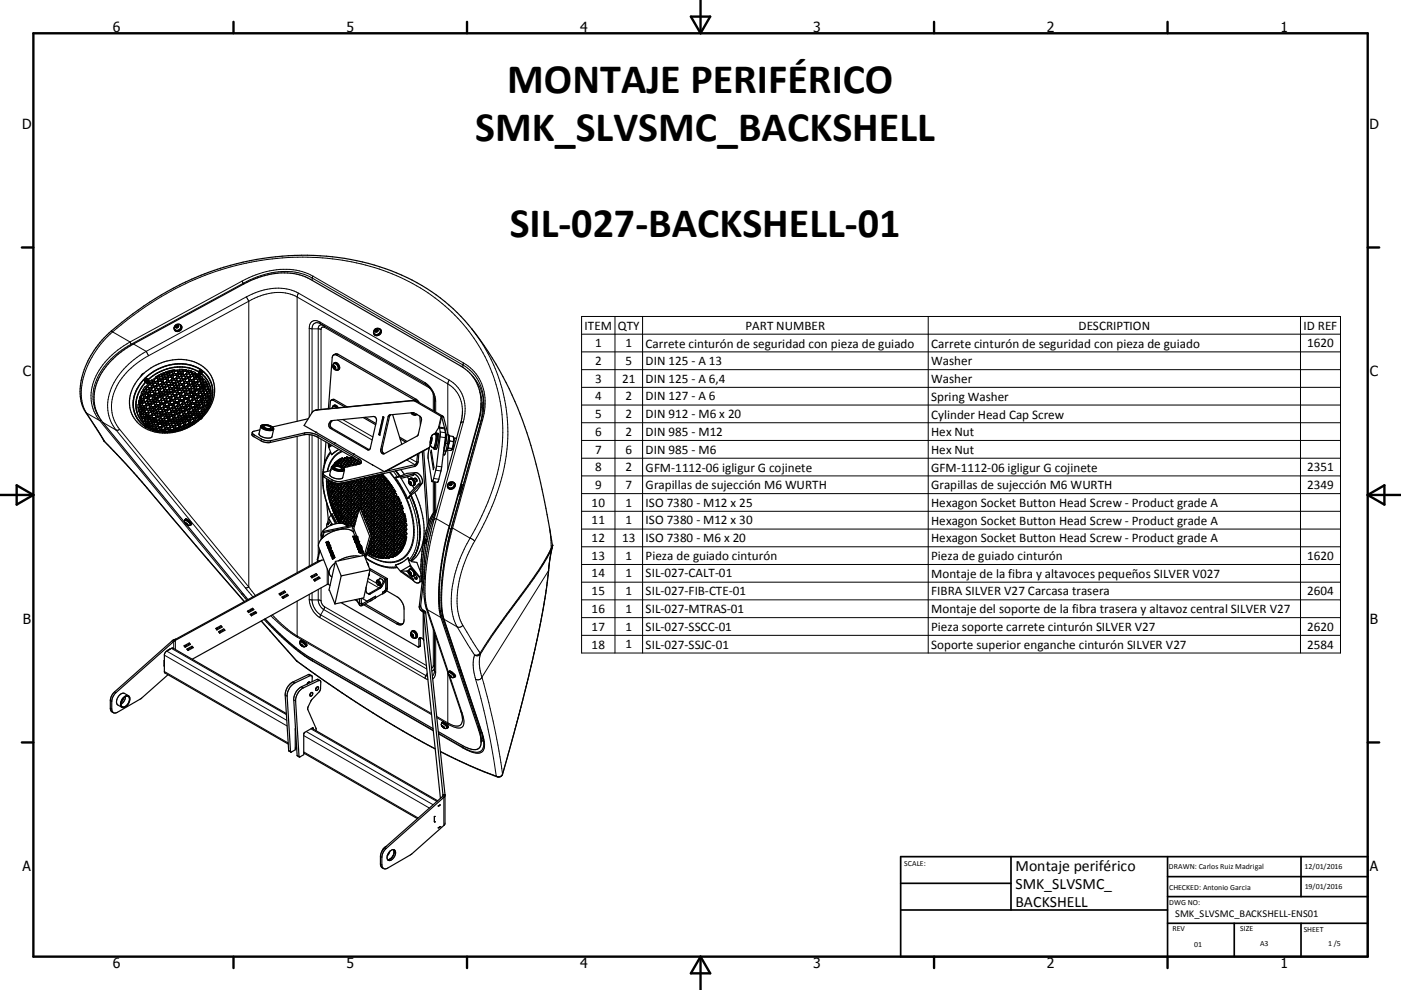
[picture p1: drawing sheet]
<svg xmlns="http://www.w3.org/2000/svg" width="420mm" height="297mm" viewBox="0 0 420 297" stroke-linecap="round" stroke-linejoin="round" font-family="sans-serif">
<defs><g id="words">
<g font-size="12.6">
<text x="152.1" y="28">MONTAJE PERIFÉRICO</text>
<text x="142.5" y="42.4">SMK_SLVSMC_BACKSHELL</text>
<text x="152.8" y="71.2">SIL-027-BACKSHELL-01</text>
</g>
<g font-size="4.7">
<text x="304.5" y="261.2">Montaje periférico</text>
<text x="304.5" y="266.6">SMK_SLVSMC_</text>
<text x="304.5" y="272">BACKSHELL</text>
</g>
<g font-size="4.2">
<text x="33.9" y="9.6">6</text>
<text x="103.9" y="9.6">5</text>
<text x="173.9" y="9.6">4</text>
<text x="243.8" y="9.6">3</text>
<text x="313.9" y="9.6">2</text>
<text x="383.9" y="9.6">1</text>
<text x="6.7" y="38.7">D</text>
<text x="410.5" y="38.7">D</text>
<text x="6.9" y="112.9">C</text>
<text x="410.7" y="112.9">C</text>
<text x="6.9" y="187.1">B</text>
<text x="410.7" y="187.1">B</text>
<text x="6.8" y="261.4">A</text>
<text x="410.7" y="261.4">A</text>
<text x="33.9" y="290.4">6</text>
<text x="103.9" y="290.4">5</text>
<text x="173.9" y="290.4">4</text>
<text x="243.8" y="290.4">3</text>
<text x="313.9" y="290.4">2</text>
<text x="383.9" y="290.4">1</text>
</g>
<g font-size="3.9">
<text x="175.3" y="98.9">ITEM</text>
<text x="185.3" y="98.9">QTY</text>
<text x="223.5" y="98.9">PART NUMBER</text>
<text x="323.3" y="98.9">DESCRIPTION</text>
<text x="390.8" y="98.9">ID REF</text>
<text x="178.4" y="104.2">1</text>
<text x="187.5" y="104.2">1</text>
<text x="193.5" y="104.3">Carrete cinturón de seguridad con pieza de guiado</text>
<text x="279.1" y="104.3">Carrete cinturón de seguridad con pieza de guiado</text>
<text x="391.9" y="104.2">1620</text>
<text x="178.4" y="109.5">2</text>
<text x="187.5" y="109.5">5</text>
<text x="193.5" y="109.5">DIN 125 - A 13</text>
<text x="279.1" y="109.6">Washer</text>
<text x="178.4" y="114.8">3</text>
<text x="186.5" y="114.8">21</text>
<text x="193.5" y="114.8">DIN 125 - A 6,4</text>
<text x="279.1" y="114.9">Washer</text>
<text x="178.4" y="120.1">4</text>
<text x="178.4" y="125.4">5</text>
<text x="187.5" y="120.1">2</text>
<text x="187.5" y="125.5">2</text>
<text x="193.5" y="120.1">DIN 127 - A 6</text>
<text x="193.5" y="125.5">DIN 912 - M6 x 20</text>
<text x="279.1" y="120.2">Spring Washer</text>
<text x="279.1" y="125.6">Cylinder Head Cap Screw</text>
<text x="178.4" y="130.8">6</text>
<text x="187.5" y="130.8">2</text>
<text x="193.5" y="130.8">DIN 985 - M12</text>
<text x="279.1" y="130.8">Hex Nut</text>
<text x="178.4" y="136.1">7</text>
<text x="187.5" y="136.1">6</text>
<text x="193.5" y="136.1">DIN 985 - M6</text>
<text x="279.1" y="136.1">Hex Nut</text>
<text x="178.4" y="141.4">8</text>
<text x="187.5" y="141.4">2</text>
<text x="193.5" y="141.5">GFM-1112-06 igligur G cojinete</text>
<text x="279.1" y="141.5">GFM-1112-06 igligur G cojinete</text>
<text x="391.9" y="141.4">2351</text>
<text x="178.4" y="146.7">9</text>
<text x="187.5" y="146.7">7</text>
<text x="193.5" y="146.8">Grapillas de sujección M6 WURTH</text>
<text x="279.1" y="146.8">Grapillas de sujección M6 WURTH</text>
<text x="391.9" y="146.7">2349</text>
<text x="177.4" y="152">10</text>
<text x="187.5" y="152">1</text>
<text x="193.5" y="152">ISO 7380 - M12 x 25</text>
<text x="279.1" y="152.1">Hexagon Socket Button Head Screw - Product grade A</text>
<text x="177.4" y="157.3">11</text>
<text x="187.5" y="157.3">1</text>
<text x="193.5" y="157.3">ISO 7380 - M12 x 30</text>
<text x="279.1" y="157.4">Hexagon Socket Button Head Screw - Product grade A</text>
<text x="177.4" y="162.6">12</text>
<text x="177.4" y="168">13</text>
<text x="186.5" y="162.6">13</text>
<text x="187.5" y="167.9">1</text>
<text x="193.5" y="162.6">ISO 7380 - M6 x 20</text>
<text x="279.1" y="162.7">Hexagon Socket Button Head Screw - Product grade A</text>
<text x="391.9" y="168">1620</text>
<text x="177.4" y="173.2">14</text>
<text x="187.5" y="173.2">1</text>
<text x="193.5" y="168.1">Pieza de guiado cinturón</text>
<text x="193.5" y="173.2">SIL-027-CALT-01</text>
<text x="279.1" y="168.1">Pieza de guiado cinturón</text>
<text x="279.1" y="173.3">Montaje de la fibra y altavoces pequeños SILVER V027</text>
<text x="177.4" y="178.6">15</text>
<text x="187.5" y="178.6">1</text>
<text x="193.5" y="178.6">SIL-027-FIB-CTE-01</text>
<text x="279.1" y="178.6">FIBRA SILVER V27 Carcasa trasera</text>
<text x="391.9" y="178.6">2604</text>
<text x="177.4" y="183.9">16</text>
<text x="187.5" y="183.9">1</text>
<text x="193.5" y="183.9">SIL-027-MTRAS-01</text>
<text x="279.1" y="184">Montaje del soporte de la fibra trasera y altavoz central SILVER V27</text>
<text x="177.4" y="189.2">17</text>
<text x="187.5" y="189.2">1</text>
<text x="193.5" y="189.2">SIL-027-SSCC-01</text>
<text x="279.1" y="189.3">Pieza soporte carrete cinturón SILVER V27</text>
<text x="391.9" y="189.2">2620</text>
<text x="177.4" y="194.6">18</text>
<text x="187.5" y="194.5">1</text>
<text x="193.5" y="194.6">SIL-027-SSJC-01</text>
<text x="279.1" y="194.6">Soporte superior enganche cinturón SILVER V27</text>
<text x="391.9" y="194.6">2584</text>
</g>
<text font-size="3.1" x="352.3" y="275">SMK_SLVSMC_BACKSHELL-ENS01</text>
<g font-size="2.4">
<text x="271.1" y="259.7">SCALE:</text>
<text x="350.4" y="260.8">DRAWN: Carlos Ruiz Madrigal</text>
<text x="391.1" y="260.6">12/01/2016</text>
<text x="350.5" y="267">CHECKED: Antonio Garcia</text>
<text x="391.2" y="266.7">19/01/2016</text>
<text x="350.5" y="271.4">DWG NO:</text>
<text x="351.5" y="279.3">REV</text>
<text x="371.9" y="279.4">SIZE</text>
<text x="390.9" y="279.6">SHEET</text>
<text x="358.1" y="284.1">01</text>
<text x="377.8" y="283.9">A3</text>
<text x="398.2" y="283.8">1 /5</text>
</g>
</g></defs>
<g fill="none" stroke="#000" stroke-width=".36">
<path d="M52.7 97.9l.1 .2M52.8 98.1v.2M53 97.6h.4l.1 .3-.3 .4h-.4l-.1-.4M53 97.6l-.3 .3M53 97.6l.1 .2M53.1 97.8l-.3 .3M53.1 97.8h.4M53.6 97.3l.7 .4M54.3 97.7a1.2 1.2 0 0 1-.4 1.6 1.2 1.2 0 0 1-1.6-.4M54.3 97.7a1.17 1.17 0 0 1-.6 1.5 1.17 1.17 0 0 1-1.5-.6v-.5M96.1 97.2l31.8 18.3 1.6 1.8 .7 1.7 .1 4.4M112.1 99.4v.8"/>
<path d="M112.5 99.2l.1 .2M112.6 99.4l.1 .1M112.8 98.8l.4 .1 .1 .3-.3 .3h-.4l-.1-.3M112.8 98.8l-.3 .4M112.8 98.8l.1 .3M112.9 99.1l-.3 .3M112.9 99.1h.4M113.4 98.5l.5 .1 .3 .5M114.1 98.9l.1 .2M114.2 99.1a1.28 1.28 0 0 1-.7 1.3 1.28 1.28 0 0 1-1.4-.2M114.2 99.1a1.22 1.22 0 0 1-.6 1.4 1.22 1.22 0 0 1-1.5-.3M42 119.3l.1 .2"/>
<path d="M42 119.4l.1 .1M42.1 119.5l.2 .1M42.1 119.5l.1 .1M42.2 119.6l.3-.9-.2 .9M42.2 119.6h.1M42.3 120v.9M42.4 120l-.7 .2-.1 .5M42.4 120l.3 .2M42.4 120v.8M42.4 119v.6M42.5 118.1l.2 .1M42.5 118.1l.1 .1"/>
<path d="M42.6 118.2l.2 .1M43 116.9h.4M43.1 118.9v.2M43.1 112l-.5 .3-.3 .5M43.1 119l-.6-.4-.4 .3-.1 .4M43.1 119.1l-.2 .4-.6 .1M43.1 119l-.1 .5-.7 .1M43.2 117.3l-.5 .9M43.4 114.6l.2 .1a8.7 8.7 0 0 0-1 11.8l1 .9M43.5 117.9l-.7 .4M43.6 114.7v.1a8.7 8.7 0 0 0-1.2 11.4l1.5 1.4M43.6 117.8a.57 .57 0 0 0-.8-.5 .57 .57 0 0 0-.3 .8"/>
<path d="M43.6 117.8l-.3 .4-.5 .1M43.6 116.8l-.2 .1M43.7 119l.1 .1M43.7 119.1h.2M43.7 116.7l-.7 .2M43.7 114.7a.53 .53 0 0 0 .5 .3 .53 .53 0 0 0 .5-.2M43.8 116.8h-.1M43.8 114.3l.2 .1M43.8 119.1h.3M43.9 119.1h.3M43.9 116.2l-.4-.3-.6 .9 .1 .1M43.9 116.2l-.1 .6"/>
<path d="M43.9 116.2v.1M43.9 116.2l-.5 .7M43.9 116.4l-.2 .3M44 114.4l.1 .2M44.1 117.7l.4 .1M44.1 119.6l.1 .5M44.2 119.1h-.1M44.2 119.7a.58 .58 0 0 0-.8-.1 .58 .58 0 0 0-.1 .8M44.2 119.7v.4M44.2 119.7v.5M44.3 114.1v.1M44.3 119.1h-.1"/>
<path d="M44.3 114.2l-.3 .2M44.3 114.2l.1 .2M44.3 116.1l.1 .2M44.3 116.1l.1 .1M44.3 118.2l-.1 .9M44.4 114.4v-.3l-.3-.1-.3 .2v.3l.3 .1M44.4 116.3l.3 .1M44.4 119l-.2 .1M44.4 116.2l.1 .1M44.4 114.4l-.3 .2M44.4 118.2l.3 .4M44.4 118.2l-.8 .2 .1 .7"/>
<path d="M44.4 118.2l-.1 .8M44.5 116.3l.4 .1M44.5 114l.3 .6M44.7 119.7l.2 .2M44.7 119.7a.53 .53 0 0 1 .5-.7 .53 .53 0 0 1 .5 .7l-.4 .2M44.7 119.7l.1 .2M44.7 118.5l-.4 .6M44.7 118.6l-.3 .4M44.7 114.8l.5 .3 .5-.2M44.7 114.8l.3 .2M44.8 114.6l-.1 .2M44.8 117.1l-.3 .7"/>
<path d="M44.8 119.9h.1M44.9 119.9h.1M44.9 116.9l-.4 .9M44.9 117.5l-.4 .3M45 119.9h.1M45 117.5l-.5 .3-.4-.1M45 119.9h.3M45.1 117.1a.57 .57 0 0 0-.8-.2 .57 .57 0 0 0-.2 .8M45.1 117.1l-.2 .4M45.1 117.2l-.1 .3M45.1 118.3v.1M45.1 118.4a.54 .54 0 0 1 .5-.8 .54 .54 0 0 1 .5 .8"/>
<path d="M45.1 118.4l.2 .2M45.1 118.4l.2 .1M45.3 116.2l-.4 .2M45.3 119.9h-.3M45.4 115.7l-.3-.3-.4 .1-.4 .6M45.4 115.7l.1 .2M45.4 116l-.1 .2M45.4 115.7l.1 .3M45.4 116.1l-.5 .3M45.5 117l.2 .2M45.5 115.9l-.1 .1M45.5 117l.1 .2"/>
<path d="M45.6 117.2h.1M45.6 114.9l-.6 .1M45.8 114.2l-.4-.2-.6 .6M45.8 119.2v.4l-.5 .3M45.8 114.2v.1M45.8 114.3l-.8 .7M45.8 114.3l-.1 .6M45.8 114.3l-.2 .6M45.8 115.6l.3 .2M45.9 115.7l.1 .1M46 118.4l-.7 .1M46 115.8l.1 .1"/>
<path d="M46.1 118.4l-.8 .2M46.1 118.4h-.1M46.1 119.9v.8M46.1 115.9h.1M46.1 119.8l.8 .2M46.1 115.9h.4M46.1 119.8l-.3 .3v.5M46.2 118.1l-.1 .3M46.2 115.9h.3M46.3 114.2v.1M46.3 119.3l.2 .1M46.3 119.4h.5"/>
<path d="M46.3 117.1l-.6 .1M46.4 117.2h-.7M46.4 114.4h.1M46.4 114.9l-.6 .4 .1 .4M46.4 114.9l.5 .2M46.4 114.9l-.6 .6M46.6 116.7l-.3 .4M46.6 119.8l-.3 .9M46.6 116.8a.57 .57 0 0 0-.7-.5 .57 .57 0 0 0-.4 .7M46.6 116.8l-.2 .4M46.6 115.9h-.1M46.7 117.9v.1"/>
<path d="M46.7 117.9l.1 .1M46.7 118l.6 .1M46.8 113l.1 .1M46.8 118h.5M46.8 113.5l-.5 .4M46.9 113.1h.1M46.9 118.4l-.6 .9M46.9 115.1l.1 .3M46.9 115.1l.1 .1M47 115.4l-.4 .4M47 116.5l.1 .1M47 115.4l-.5 .5"/>
<path d="M47 119.3l-.2 .1M47.1 119.3l-.6 .1M47.1 114.4h-.6M47.1 116.6l.6 .1M47.2 119.3h-.1M47.2 114.3l-.7 .2M47.2 114.3l-.1 .1M47.3 119l-.2 .2M47.3 113.1h-.2M47.3 118.9l-.1 .4M47.3 118.9l-.5 .5M47.3 118.8v.1"/>
<path d="M47.3 114.2l-.1 .1M47.3 118.8a.58 .58 0 0 0-.8-.3 .58 .58 0 0 0-.2 .9M47.3 118.8v.2M47.3 118.9h.1M47.3 113.1h-.3M47.3 114.1v.1M47.3 114.1l-.4 .4M47.4 115.1l.4 .3 .3-.2M47.4 113.9a.56 .56 0 0 0-.9-.3 .56 .56 0 0 0 0 .9M47.4 113.9l-.1 .2M47.4 115l.1 .2M47.4 113.9v.1"/>
<path d="M47.7 117.3a.61 .61 0 0 0-.8-.1 .61 .61 0 0 0-.2 .7M47.7 118.6l.1 .2M47.7 117.7l-.4 .4M47.7 117.3v.1M47.7 117.6v.1M47.7 117.3v.2M47.7 118.6l.1 .1M47.7 117.4l-.4 .6M47.7 117.5v.2M47.8 112.6l-.5 .5M47.8 112.6l-1 .4M47.8 113.7v.1"/>
<path d="M47.8 113.7l.6 .2M47.8 118.7l.1 .1M47.8 118.8h.1M47.8 113.8l.6 .2M47.9 118.8l.2 .1M47.9 118.8l.1 .1M48.1 116.3l-.4 .4M48.1 116.2l-.4 .5M48.1 116.1l-.3-.4-.5 .1-.3 .3v.4M48.1 116.1v.1M48.1 116.2v.1M48.2 115.2h-.7"/>
<path d="M48.2 117.4l.2 .1M48.3 112.4l.1 .1M48.3 115.2l-.1 .1M48.3 117.5l.1 .1M48.3 112.5h.1M48.3 115.1l-.1 .1M48.4 115.1h-.1M48.4 119.5l-.3-.2a.6 .6 0 0 0-.6 .1 .6 .6 0 0 0-.1 .7M48.4 119.5v.4M48.4 117.5l.3 .1M48.4 119.5v.1M48.4 119.9l-.5 .3"/>
<path d="M48.4 119.8l-.1 .2M48.4 112.5h.1M48.5 114.9l-.1 .2M48.5 115.9h.1M48.5 114.8v.1M48.5 117.5h.1M48.5 114.9a.58 .58 0 0 0-.6-.6 .58 .58 0 0 0-.5 .7M48.5 115.9l.2 .2M48.7 117.5h-.1M48.7 118.6l-.1 .1M48.8 113.6l-.4 .3M48.8 118.5l-.4 .4"/>
<path d="M48.8 118.1l-1.1 .5M48.8 118.1v.2M48.8 118.1l-.4-.2-.4 .1-.3 .6M48.8 118.5l-.5 .4h-.3M48.8 118.1v.1M48.8 119.4l.1 .1M48.8 113.2l.1 .1M48.8 119.5l.4 .2 .4-.1M48.8 118.2v.2M48.8 113.2l-.4-.3-.3 .1-.3 .3v.4M48.8 113.2l.1 .2M48.8 118.3v.2"/>
<path d="M48.8 113.2l-1 .6M48.9 119.5l.7 .1M48.9 113.3v.2M48.9 113.4l-.5 .6M48.9 117.5h-.2M48.9 112.5h-.4M48.9 113.5l-.1 .1M48.9 117.5l-.2 .1M48.9 112.5h-.5M48.9 117.4v.1M49 117.4l-.4 .1M49 114.7l.6 .1"/>
<path d="M49 114.7l.1 .1M49.1 116.6l.1 .6M49.1 116.6l-.1 .8M49.1 116.6l-.5-.1-.4 .2-.1 .5 .2 .3M49.2 112.2l-.3 .3M49.2 112.2l-.7 .3M49.2 114.7h.4M49.2 117.2l-.3 .3M49.2 117.1l-.3 .3M49.2 111.8v.4M49.2 118.1l.5 .3 .3-.2M49.2 111.8l-1.1 .4 .2 .2"/>
<path d="M49.2 118.1l.1 .1M49.3 115.2l-.6 .1-.2 .6M49.3 113.2l.3 .1M49.3 115.2l.3 .2M49.3 113.1v.1M49.3 118.2h.1M49.3 115.2l-.8 .7M49.3 113.2l.2 .2M49.4 118.2l.6 .1M49.5 115.9l-.8 .2M49.6 115.9l-.9 .2M49.6 113.3h.2"/>
<path d="M49.6 115.4v.5M49.6 116.7l.3 .2M49.6 115.4l-.1 .5M49.6 116.7l.2 .2M49.6 111.7l.1 .1M49.7 111.8l.3 .2M49.7 111.8l.3 .1M49.7 119.6h-.1M49.8 119.4l-.1 .1M49.8 114.6l-.2 .1M49.8 116.9h.5M49.9 116.9h.4"/>
<path d="M49.9 114.6l-.3 .2M49.9 119.3l-.1 .1M49.9 118.9v.5M49.9 118.9l-.3-.2-.6 .1-.2 .7M49.9 118.9l-.2 .7M49.9 113.3l-.4 .1M50 114.4l-.2 .2M50 114.4a.56 .56 0 0 0-.7-.6 .56 .56 0 0 0-.3 .9M50 114.4l-.1 .2M50 114.3v.1M50 115.4l.1 .1M50 115.3l.1 .2"/>
<path d="M50.1 113.2l-.2 .1M50.1 115.5h.6M50.1 115.5h.2M50.2 113.3l-.3 .1M50.3 118l-.3 .2M50.3 115.5l.3 .1M50.3 117.6v.4M50.3 117.6l-.3-.2h-.4l-.4 .3v.4M50.3 113.1l-.1 .2M50.3 117.6v.3M50.3 118l-.3 .3M50.3 118.9l.1 .1"/>
<path d="M50.3 117.6l-1.1 .4M50.3 112.6l-.3-.3-.5 .2-.2 .7M50.3 112.6l.1 .1M50.4 112.9l-.1 .2M50.4 112.7v.1M50.4 112.6l-1.1 .4M50.4 112.7v.2M50.4 113.9v.1M50.4 119l.1 .1M50.4 114l.2 .2M50.4 114l.2 .1M50.4 119l.2 .1"/>
<path d="M50.5 119.1h.1M50.6 111.8l-.5 .1M50.6 111.8l-.6 .1M50.6 119.1h.3M50.6 111.7l-.6 .2M50.7 116.2l.1 .1M50.7 116.5l-.4 .4M50.7 116.2a.63 .63 0 0 0-.7-.2 .63 .63 0 0 0-.4 .7M50.7 116.4l-.4 .5M50.7 116.3l.1 .1M50.8 117.6h.1M50.8 112.5v.2"/>
<path d="M50.8 111.4l-1.2 .2 .1 .2M50.8 116.3v.2M50.8 112.5v.1M50.8 111.4l-.2 .4M50.8 116.4h-.1M50.8 111.4l-.2 .3M50.8 117.6l.2 .1M50.8 112.7l.4 .1M50.8 112.6l.5 .2M50.9 117.6l.2 .2M50.9 115.4l-.2 .1M50.9 115.4l-.6 .2"/>
<path d="M50.9 114.6l.2 .5M50.9 114.6l-.7 .1-.2 .7M50.9 114.6l-.8 .2M50.9 119.1h-.3M50.9 115.4h.1M51 115.4l-.3 .2M51 115.3l-.1 .1M51 117.7h.1M51.1 119.8l-.3-.3h-.4l-.5 .4v.3M51.1 119.8l-.1 .2M51.1 119.8v.2M51.1 120l-.1 .2"/>
<path d="M51.1 115.2l-.1 .2M51.1 115.1v.1M51.1 116.1l.1 .2M51.1 115.2v.1M51.1 116.1l.4 .3M51.2 111.2l.4 .2 .5-.2M51.2 111.2h.1M51.2 114.1h-.6M51.3 116.3l.2 .1M51.3 114.1l-.7 .1M51.3 118.9l-.4 .2M51.4 118.9l-.5 .2"/>
<path d="M51.4 119.6l.3 .3M51.4 118.4v.4M51.4 118.4a.59 .59 0 0 0-.8-.2 .59 .59 0 0 0-.2 .8M51.4 115.5l.8 .5M51.4 118.8v.1M51.4 118.7l-.1 .2M51.4 118.4v.3M51.4 115.5l.2-.1a.46 .46 0 0 1 .5 .1 .46 .46 0 0 1 0 .6M51.4 113.9l-.1 .2M51.4 115.5l-.3 .6M51.4 119.6l.1 .1M51.5 116.4h.2"/>
<path d="M51.5 113.4l-.4-.2-.5 .1-.2 .7M51.5 113.4l-.1 .5M51.5 113.4v.3M51.5 117.7h-.4M51.5 114.6l.8 .3M51.5 117.7l-.4 .1M51.5 113.7l-.1 .2M51.5 113.6v.1M51.5 112.7l-.2 .1M51.5 114.8l.2 .2M51.6 119.8h.1M51.6 112.7l-.3 .1"/>
<path d="M51.6 112.7l-.1 .1M51.7 116.4h-.1M51.7 112.6l-.1 .1M51.8 117.4l-.3 .3M51.8 112l.1 .3M51.8 112l-.6-.2-.4 .3v.4M51.8 112l.1 .2M51.8 112.3l-.1 .3M51.8 117.3v.1M51.8 118.3l.1 .1M51.8 117.3l-1.1 .2M51.8 112.3l-1 .2"/>
<path d="M51.9 117.3a.58 .58 0 0 0-.7-.5 .58 .58 0 0 0-.4 .8M51.9 113.3l.1 .2M51.9 117.3l-.1 .1M51.9 118.3l.2 .2M51.9 112.3h-.1M51.9 112.3l-.2 .3M51.9 113.4h.1M51.9 113.4l.4 .2M52 113.5l.2 .1M52.1 118.5h.4M52.1 116.1l-.4 .3M52.1 111.1l-.4 .3-.4-.1"/>
<path d="M52.2 116l-.5 .4M52.2 111.8v.1M52.2 113.6h.1M52.2 111l-1 .2M52.2 111v.1M52.2 111l-.1 .1M52.2 115.9v.1M52.2 116.9l.1 .1M52.2 116.6v.4M52.2 111.9l.2 .1M52.3 117l.1 .1M52.3 111.9v.1"/>
<path d="M52.3 117l.2 .2M52.3 112l.3 .2M52.4 117.1h.1M52.4 114.9h-.7M52.4 112v.1M52.4 116.4l.4-.2 .5 .2M52.4 116.4l-.2 .2M52.4 112.1h.1M52.4 116.4l.1 .2M52.4 117.1l.1 .1M52.4 114.8v.1M52.5 117.2h.4"/>
<path d="M52.5 112.1l.1 .1M52.5 118.5h-.4M52.5 114.7l-.1 .1M52.5 117.2h.1M52.5 119.1l-.1 .6-.8 .1M52.5 119.1a.64 .64 0 0 0-.7-.1 .64 .64 0 0 0-.4 .6M52.5 119.1l.1 .1M52.5 119.2l.1 .1M52.6 119.3a.65 .65 0 0 1-.9 .6M52.6 112.2h.3M52.6 114.2a.57 .57 0 0 0-.8-.1 .57 .57 0 0 0-.1 .8M52.6 114.2l-.2 .7-.7 .1"/>
<path d="M52.6 114.2l-.1 .5M52.6 112.2h.1M52.6 115.5l.1 .1M52.7 115.1v.6M52.7 115.1a.56 .56 0 0 1 .7-.3 .56 .56 0 0 1 .3 .6 .56 .56 0 0 1-.6 .4M52.7 115.6l.3 .2M52.7 115.7h.1M52.7 115.1l.5 .7M52.7 113.5l-.4 .1M52.8 115.7l.2 .1M52.8 113.5l-.2 .1M52.9 113.4l-.1 .1"/>
<path d="M52.9 118.2l-.4 .3M52.9 117.1l-.3 .1M52.9 117.8l-.6-.2-.4 .2v.5M52.9 117.8v.4M52.9 117.8v.1M52.9 119.1h.1M53 112.8v.3M53 112.8l-.7-.2-.4 .3v.4M53 112.8v.2M53 117.9l-.1 .3M53 119.1l.2 .2M53 119.1l.1 .1"/>
<path d="M53 113.1l-.2 .3M53 115.8h.1M53 113.1l-.1 .3M53 114.2l.2 .2M53.1 112l-.2 .1M53.1 119.2h.5M53.1 112.1l-.3 .1M53.2 119.3h.4M53.2 115.8h-.1M53.2 114.4h.5M53.2 114.4h.4M53.2 111.3l-.8 .1"/>
<path d="M53.3 111.9l-.2 .1M53.3 116.7l-.7 .5M53.3 116.4v.1M53.3 116.8l-.4 .4M53.3 116.4v.2M53.3 116.7h.1M53.3 116.6v.2M53.3 111.8l-.2 .3M53.3 116.5v.2M53.3 117.7l.1 .1M53.3 116.5l-1.1 .1M53.4 111.5l-.1-.2a.65 .65 0 0 0-.7-.1 .65 .65 0 0 0-.4 .6"/>
<path d="M53.4 111.5v.1M53.4 111.5l-.1 .3M53.4 117.8l.6 .1M53.4 117.8l.5 .2M53.4 112.7l.2 .3M53.4 112.3l1.1 .2M53.4 112.3a.57 .57 0 0 1 .6-.4 .57 .57 0 0 1 .5 .4M53.4 112.3l.1 .6M53.5 112.9h.1M53.6 112.9l.4 .1M53.6 119.9l-.2 .6M53.6 119.9a.57 .57 0 0 0-.8-.1 .57 .57 0 0 0 0 .8"/>
<path d="M53.7 114.4h-.1M53.7 115.3l-.5 .5M53.7 116.3l.2 .2M53.7 111.3h1M53.9 119.1l-.3 .1M53.9 116.5h.1M53.9 114.3l-.2 .1M53.9 116.5l.5 .1M53.9 116.5h.6M53.9 119.1l-.3 .2M53.9 116.5h.5M53.9 114.2v.1"/>
<path d="M54 117.9h-.1M54 118.8l-.1 .3M54.1 118.6l-.3-.3h-.4l-.4 .3v.5M54.1 118.6l-.1 .2M54.1 112.9l-.5 .1M54.1 118.6v.2M54.1 118.8l-.2 .3M54.1 114l-.4 .4M54.1 119.9l.1 .1M54.1 114l-.2 .2M54.1 113.7a.57 .57 0 0 0-.9-.2 .57 .57 0 0 0 0 .9M54.1 113.7v.3"/>
<path d="M54.1 119.9l.2 .1M54.2 117.8l-.2 .1M54.2 112.9h-.1M54.2 115.1l.2 .1M54.3 115.1l.1 .1M54.3 112.9l-.2 .1M54.3 117l-.8 .1-.2 .4 .1 .3M54.3 117l.1 .2M54.3 117l-.7 .1M54.4 117.7l-.2 .1M54.4 112.8l-.1 .1M54.4 115.2h.3"/>
<path d="M54.4 117.2v.5M54.4 117.2v.1M54.4 117.3l-.1 .4M54.5 112.6l-.1 .2M54.5 112.6l-.2 .2M54.5 118.5l.3 .2M54.5 112.3v.2M54.5 112.3v.3M54.5 113.5l.4 .3 .4-.1M54.5 116.5h-.1M54.5 113.6l.5 .2M54.5 118.6l.2 .1"/>
<path d="M54.5 112.5v.1M54.6 116.4l-.2 .2M54.6 116.4l-.1 .1M54.7 118.7h.1M54.7 111.3a.61 .61 0 0 1-1 0M54.8 116.2l-.2 .2M54.8 117v.1M54.8 117l1 .1M54.8 115.9a.58 .58 0 0 0-.8-.2 .58 .58 0 0 0-.1 .8M54.8 115.9v.3M54.8 117.1l.1 .1M54.9 111l-.1 .3-.5 .3-.6-.3"/>
<path d="M54.9 111l-1.1-.2-.1 .5M54.9 112.1l.2 .2M54.9 111l-.2 .3M54.9 115.1l-.2 .1M54.9 117.2h.1M54.9 117.2l.2 .1M55 117.2l.1 .1M55 119.8l-.8 .2M55 115l-.1 .1M55 116.5l.9 .1M55.1 119.7l-.4 .3h-.4M55.1 112.3h.1"/>
<path d="M55.1 119.3a.61 .61 0 0 0-.8-.1 .61 .61 0 0 0-.2 .7M55.1 119.3v.1M55.1 119.3l.1 .2M55.1 119.7v.1M55.1 119.4v.3M55.1 114.8l-.2 .3M55.2 114.4v.1M55.2 119.5l-.1 .2M55.2 114.4a.6 .6 0 0 0-.8-.1 .6 .6 0 0 0-.1 .8M55.2 114.8l-.1 .2M55.2 114.4l-.1 .4M55.2 114.5v.3"/>
<path d="M55.2 115.8l.1 .1M55.2 115.7l.1 .1M55.3 112.4h.1M55.3 113.7l-.3 .1M55.3 115.9h.1M55.4 115.9h.4M55.4 115.9l.4 .1M55.4 118.5l-.6 .2M55.5 111.4h.2M55.5 110.9h.4M55.5 119.2l.1 .2M55.5 112.3l-.4 .1"/>
<path d="M55.5 119.2l.1 .1M55.5 112.4h-.1M55.5 118.2l-.1 .2M55.6 118.2a.56 .56 0 0 0-.8-.4 .56 .56 0 0 0-.3 .8M55.6 118.2l-.7 .5M55.6 119.3l.4 .2M55.6 114.3v.1M55.6 113.2a.58 .58 0 0 0-.7-.4 .58 .58 0 0 0-.4 .8M55.6 113.2l-.3 .5M55.6 114.3l.2 .3M55.6 119.4h.4M55.7 114.4l.1 .1"/>
<path d="M55.7 111.4l.3 .3M55.7 111.4a.58 .58 0 0 0-.7 .2 .58 .58 0 0 0 .1 .8M55.8 114.5h.5M55.8 117l-.7 .3M55.8 114.6h.5M55.9 117l-.8 .3M55.9 116.9v.1M55.9 117.8l.3 .3M55.9 112l-.4 .3M55.9 116.9l-.1 .1M55.9 116.6v-.1a.65 .65 0 0 0-.7-.1 .65 .65 0 0 0-.4 .6M55.9 112l-.4 .4"/>
<path d="M55.9 117.8l.2 .2M55.9 116.6v.3M56 111.7l-.1 .3M56 115.9h-.2M56 115.9l-.2 .1M56 113l.1 .1M56.1 113.1h.1M56.1 118l.4 .1M56.1 115.8l-.1 .1M56.2 115.8l-.2 .1M56.2 118.1h.1M56.2 113.1l.1 .1"/>
<path d="M56.2 118l.4 .1M56.2 115.7v.1M56.3 117.2l.7 .3M56.3 119.4l-.3 .1M56.3 115.3l-.2-.3h-.6l-.3 .4v.4M56.3 115.3l-.1 .4M56.3 116.5l.2 .2M56.4 111.5v.1M56.4 111.5l.6 .2M56.4 119.2l-.1 .1M56.4 111.6l.2 .1M56.4 111.6h.1"/>
<path d="M56.5 119.3l-.5 .1M56.5 116.7h.4M56.5 119.2v.1M56.5 116.7h.5M56.6 114.3l-.3 .2M56.6 111.7h.4M56.6 118h-.1M56.6 118.7l-.3-.2h-.5l-.3 .7M56.6 119.9l.1 .2M56.6 119.9l.2 .3M56.6 118.7v.1M56.6 118.8h.1"/>
<path d="M56.6 118.8l-.1 .4M56.6 114.3l-.3 .3M56.6 114.2v.1M56.7 113.8v.4M56.7 113.8l-.1 .5M56.7 113.8l-.5-.3-.3 .1-.3 .7M56.7 115.1v.1M56.7 115.2l.3 .1M56.8 115.2v.1M56.8 113l-.4 .2M56.8 117.9l-.2 .1M56.8 115.2l.3 .1"/>
<path d="M56.8 113l-.7 .1M57 111.7h-.4M57 112.8l-.2 .2M57 117.6l-.4 .5M57 117.6a.58 .58 0 0 0-.7-.5 .58 .58 0 0 0-.4 .7M57 112.4l.1 .1M57 118.6l.2 .2M57 112.4l-.3-.3-.4 .1-.4 .6 .2 .3M57 117.5l-.1 .4M57 112.6v.2M57.1 112.5v.2M57.1 118.6l.2 .2"/>
<path d="M57.1 112.7l-.1 .1M57.1 113.7v.1M57.1 113.7l.1 .2M57.2 114.3a.46 .46 0 0 1 .5 .2 .46 .46 0 0 1 0 .5M57.2 118.8h.4M57.2 114.3l-.1 .1a.58 .58 0 0 0-.3 .8M57.2 113.9l.2 .1M57.3 114.3l.4 .7M57.3 118.8h.3M57.3 113.9h.1M57.3 116.4l-.4 .3M57.3 116.4l-.3 .3"/>
<path d="M57.4 116.3l-.1 .1M57.4 116a.56 .56 0 0 0-.8-.2 .56 .56 0 0 0-.1 .9M57.4 117.2l.1 .2M57.4 116v.3M57.4 116v.2M57.4 116.2v.1M57.4 114h.2M57.4 111.3l-1-.3v.5M57.4 111.3l-.4 .4M57.5 112.3l.8 .1M57.5 117.4h.1M57.5 111.9l.1 .5 .4 .1"/>
<path d="M57.5 117.3v.1M57.5 117.9l.4 .7M57.5 111.9l.4 .2M57.5 111.8l.9 .4M57.5 117.4l.2 .1M57.5 115.2l-.3 .1M57.5 117.8l.2 .5M57.6 117.8a.6 .6 0 0 0-.6 .8M57.6 117.8l.4 .2M57.6 117.4h.1M57.6 115.2l-.6 .1M57.6 112l.7 .4"/>
<path d="M57.6 113.9h-.2M57.7 119.4l-.7-.2-.4 .7M57.7 119.8l-.4 .3M57.7 119.4v.1M57.7 119.4v.4M57.7 119.7l-.4 .4M57.7 115.1l-.1 .1M57.7 117.4l.1 .1M57.7 119.6v.1M57.7 117.5h.2M57.7 115v.1M57.8 114.8l-.2 .3"/>
<path d="M57.8 115.9l.2 .1M57.8 115.4l.2 .6M57.9 118.7l-.3 .1M57.9 115.4l.7-.3 .3 .3v.3M57.9 115.4v.6M57.9 116l.1 .1M57.9 112.2l.3 .2M57.9 117.4v.1M58 113.7l-.4 .2M58 116h.5M58 118h.1M58 116.1h.5"/>
<path d="M58 118l-.1 .6M58.1 118.4l-.3 .2M58.1 118a.54 .54 0 0 1-.5 .8M58.1 118v.3M58.1 119.3v.1M58.1 118.3v.1M58.1 116.5v.9M58.1 119.4l.1 .1M58.1 119.4h.1M58.1 117.4h-.1M58.1 115.1l.4 .9M58.2 113.3a.58 .58 0 0 0-.8-.3 .58 .58 0 0 0-.3 .7"/>
<path d="M58.2 117.4l-.3 .1M58.2 114.5l.1 .1M58.2 113.3l-.6 .7M58.2 113.3l-.2 .4M58.2 119.5l.2 .1M58.2 119.4l.1 .1M58.3 119.5h.3M58.3 117.3l-.1 .1M58.3 114.6l.2 .1M58.4 117.1l-.2 .2M58.4 118.6l-.3 .5v.3M58.4 118.6h.6l.2 .4"/>
<path d="M58.4 112.2l-.4 .3M58.4 118.6l-.2 .8M58.5 114.7h.1M58.5 117.1l-.2 .2M58.5 116.7v.3M58.5 116.7l-.4-.2-.5 .1-.2 .7M58.5 118h.1M58.5 117v.1M58.5 114.7h.2M58.5 118l.1 .1M58.6 111.8l-.1 .4M58.6 111.8l-.3 .6"/>
<path d="M58.6 111.8l-.6-.3-.5 .4M58.6 112.7l.5 .5M58.6 118.1l.4 .1M58.6 113.1l.2 .2M58.6 117.5v.5M58.6 112.6l.7 .6M58.6 119.5l-.1 .1M58.6 117.4l-.1 .4 .1 .3M58.6 118.1l.2 .1M58.6 112.6v.5M58.6 113.1l.2 .1M58.7 114.7h-.1"/>
<path d="M58.8 112.4l.4-.2 .4 .3M58.8 112.4l-.2 .2M58.8 112.4l.7 .6M58.8 113.3h.1M58.8 112.4l.8 .5M58.8 119.4l-.2 .1M58.9 115.6l-.4 .4M58.9 119.5h-.3M58.9 115.7l-.4 .4M58.9 113.3h.2M58.9 115.5v.1M58.9 114.6l-.2 .1"/>
<path d="M58.9 116.7h.1M59 116.7l.1 .1M59.1 116.8h.4M59.1 119.1l-.3 .3M59.2 119.1l-.3 .4M59.2 112.7l.3 .3M59.2 118.9l-.1 .2M59.2 114.3l-.3 .3M59.2 113.2l-.3 .1M59.2 119v.1M59.2 118.1l-.2 .1M59.2 113.9l.1 .2"/>
<path d="M59.2 113.9a.59 .59 0 0 0-.8-.1 .59 .59 0 0 0-.1 .8M59.2 114.2v.1M59.2 113.3h-.1M59.3 114.1l-.1 .2M59.3 115.2v.1M59.3 115.3l.2 .1M59.4 115.3l.1 .1M59.4 111.5a13.2 13.2 0 0 0-14.8 2.3M59.5 113l-.3 .2M59.5 115.4h.1M59.5 117.8l-.3 .3M59.5 116.7l-.3 .1"/>
<path d="M59.5 111.5a13.2 13.2 0 0 0-15 2.3M59.5 117.4l-.5-.2-.4 .2M59.5 117.4l.1 .1M59.5 117.4l.1 .3M59.6 117.7l-.1 .1M59.6 118.7l.2 .2M59.6 111.6v.9M59.6 118.7v.1M59.6 112.9l-.1 .1M59.6 115.4h.2M59.6 118.8l.1 .1M59.6 112.9l-.4 .4"/>
<path d="M59.6 112.5v.1M59.6 113.6l.3 .4M59.6 112.5l.1 .2M59.6 113.8l.1 .1M59.6 112.6v.3M59.7 112.7l-.1 .2M59.7 111.9h.1M59.7 113.9l.2 .1M59.7 114h.2M59.7 113.3l.6 .7-.6-.7M59.8 116.6l-.3 .1M59.8 115.4h-.2"/>
<path d="M59.8 111.9l.1 .2M59.9 113.2l.7 .6 .1-.5M59.9 116.4l-.4 .4M59.9 114.4l.3 .7M59.9 116.4h.1M59.9 117.3l.2 .1M60 116.2l-.1 .2M60 116.2a.57 .57 0 0 0-.8-.3 .57 .57 0 0 0-.2 .8M60 116.2l-.2 .4M60.1 117.4l.1 .1M60.1 115.3l-.3 .1M60.1 117.5l.2 .1"/>
<path d="M60.1 111.6v.1M60.1 111.7l-.3 .2M60.1 111.7l.1 .3M60.2 119.4h-.7l-.3 .7M60.2 119.4l.1 .2M60.2 119.4l-.3 .7M60.2 115.1l-.1 .2M60.2 117.5h.3M60.2 112v-.3l-.3-.1-.2 .2v.2l.2 .1M60.2 112l-.3 .1M60.3 119.6l-.4 .5M60.3 119.5l-.2 .4"/>
<path d="M60.3 112.1a.38 .38 0 0 1-.2 .5 .38 .38 0 0 1-.5-.1M60.3 115l-.1 .1M60.3 114.6l.1 .2M60.3 114.6l-.7-.1-.3 .4v.3M60.3 114.6l.1 .1M60.4 114.9l-.1 .2M60.4 114.7v.2M60.4 114.8l-.1 .2M60.4 115.6v.5M60.4 116.1h.6M60.4 116l.5 .1M60.5 112.1a7.4 7.4 0 0 1 2.8 6.5"/>
<path d="M60.5 113.9l-.6 .1M60.5 111.3l.1 .4-.2 .5a7.5 7.5 0 0 1 2.8 6.5M60.5 118l-.1 .8M60.5 118l-.7 .1-.2 .6M60.5 118l.2 .4M60.5 116.5l-.5 .5 .1 .5M60.5 116.5l.3 .1M60.5 116.5v1M60.6 115.3l-.3 .5 .1 .3M60.6 115.3l.2 .8M60.6 118.4l-.3 .4-.6 .1M60.6 115.3l.3 .8"/>
<path d="M60.6 118.4h.1M60.7 118.4l-.3 .4-.6 .1M60.7 115.2l-.1 .1M60.7 119.5l.1 .1M60.7 117.4l-.2 .1M60.7 119.5l.3 .1M60.7 117.5l-.2 .1M60.7 113.3l-.2-.2a.63 .63 0 0 0-.7 .1 .63 .63 0 0 0-.1 .8M60.7 113.2l-.2 .7M60.8 119.6h.1M60.8 117.4l-.1 .1M60.8 116.6l.2 .1"/>
<path d="M60.8 114.1l.5 .6M60.8 116.6v.7M60.8 114.7l.4 .1M60.8 115.2l.3 .8M60.9 115.2h-.2M60.9 115.2l.5 .2M60.9 114.7l.2 .1M60.9 120l-.4 .9M60.9 117.2l-.1 .2M60.9 118.7l-.3 .4 .1 .4M60.9 118.7l-.1 .8M61 116.7h.1"/>
<path d="M61 117.2l-.2 .2M61 115.2l.2 .8M61 116.7v.3M61 116.1h-.1M61 116.7v.4M61 118v.1M61 116.7v.5M61 117.1l-.1 .1M61 118.1l.7 .1M61 118l.2 .2M61 117.7v.3M61.1 116.1h-.1"/>
<path d="M61.2 118.6l-.3 .1M61.2 118.6l.4 .1M61.2 116l-.1 .1M61.2 116l-.2 .1M61.2 118.6l-.2 1M61.2 118.6h.1M61.2 117.4l-.2 .6M61.3 117.4l-.1 .8M61.3 114.7h-.2M61.3 117.4l.2-.1a.48 .48 0 0 1 .7 .3 .48 .48 0 0 1-.5 .6M61.3 117.4h-.1M61.3 115.9l-.1 .1"/>
<path d="M61.4 115.8l-.1 .1M61.4 115.7l-.1 .2M61.4 115.6v.2M61.4 115.4v.3M61.4 116.6l.2 .2M61.4 116.6l.2 .3M61.4 115.4v.2M61.4 119.4l-.3 .2M61.5 119.5l-.6 .1M61.6 118.7v.1M61.6 119.3l-.2 .1M61.6 119.3l-.1 .2"/>
<path d="M61.6 118.8h.1M61.6 116.9h.4M61.7 118.8l-.1 .5M61.7 118.2h-.5M61.8 114.4l-.6-.7a.58 .58 0 0 0-.3 1M61.8 114.4l-.6 .4M61.8 114.4l-.5 .3M61.9 115.9a.42 .42 0 0 1 .5 0 .42 .42 0 0 1 .1 .5M61.9 115.9l-.4 .3-.1 .4M61.9 115.4l.5 .1M61.9 115.4l.1-.7 .4 .8M61.9 115.4l.3 .1"/>
<path d="M61.9 115.9l.3 .8M62 116.8h-.4M62.1 117.7l-.4 .5M62.1 118.7l.1 .1M62.1 116.8h-.1M62.1 118.8l.1 .1M62.2 116.7l-.2 .2M62.2 118.9h.2M62.4 115.5h-.1M62.4 118l-.3 .4v.4M62.4 118h.5l.1 .8M62.4 119.3l-.2 .9"/>
<path d="M62.4 119.3l-.6 .2-.1 .7M62.4 119.3l.4 .2M62.4 118v.9M62.5 116.1v.3M62.5 116.4l-.3 .4M62.5 116.4l-.3 .3M62.6 116.8l-.1 .5 .2 .2M62.7 117.6h.1M62.7 117.5l.1 .1M62.7 116.7l.1 .9M62.7 116.7l-.1 .1M62.7 118.9h-.3"/>
<path d="M62.7 119.9l-.1 .2M62.7 119.5l.1 .3M62.8 119.5l-.1 .4M62.8 119.8l-.2 .3M63 118.8l-.8 .1M63 118.8l-.2 .1M63.3 118.6l-.2 1.4M99.4 120l.9-.1 3.8 2.2M99.4 120l4.1 2.1M99.4 120l-.3 .3-.2 2.3M99.9 109.3a.75 .75 0 0 1 .9-.4 .75 .75 0 0 1 .6 .7 .86 .86 0 0 1-.3 1.5l-.2-.1M100 110l.1 .5"/>
<path d="M100 110l.1-.2 .5 .6M100 110l.3-.1 .1 .4M100 106.5l-.4 .8-1.1 15.3M100 106.5l1 .1 23.5 13.6M100 106.5l.8-.3 .6 .1 23.3 13.5 1 1M100 109.2a1.07 1.07 0 0 1 1.3 .5 1.07 1.07 0 0 1-.2 1.3 1.11 1.11 0 0 1-1.2-.6 1.11 1.11 0 0 1 .1-1.2zM100.2 108.9a1.23 1.23 0 0 1 1.4 .6 1.23 1.23 0 0 1-.2 1.5M100.4 110.3l.2 .1M100.4 110.3l-.3 .2M100.6 110.4l-.1 .2-.4-.1M41.4 122.2l.1 .1M41.6 120.7l.1 .1"/>
<path d="M41.7 120.8l.1 .1M41.8 120.9l.2 .1M41.8 120.9h.1M41.8 123.3l-.2 .2M41.9 124.1l.1 .1M41.9 124.1v.1M41.9 121.7l.1 .5M41.9 121.3v.9M41.9 123l-.1 .3M41.9 121.4l.2 .7M41.9 123l-.5-.4 .2 .9M41.9 122.2l-.4 .1"/>
<path d="M41.9 120.9l.2-.9v.9M41.9 120.9h.2M41.9 124.2l.5 .1M42 120.6v.3M42 121h.1M42 122.2h-.1M42 123.6v.1M42 121.4l.2 .6M42.1 121.4h-.7v.8M42.1 122.2l-.6 .1M42.1 121.4l.2 .2M42.1 123.5l-.2 .6"/>
<path d="M42.1 123.5l.3 .8M42.1 121.4l.1 .6M42.2 122l-.2 .2M42.2 122.7l.1 .1M42.2 121.9v.1M42.2 120.9h-.1M42.2 122.7l.1 .2M42.3 122.8v.1M42.3 122l-.2 .2M42.3 123.4v.6M42.3 121.6h.1M42.3 123.4l-.2 .1"/>
<path d="M42.3 121.6l-.1 .3M42.3 121.6v.4M42.3 122.5l.2 .5M42.3 122.4l.8-.2 .3 .5M42.3 122.4l-.1 .3M42.3 122.9l.1 .1M42.3 122.4l.3 .6M42.4 123.4l.4 .1M42.4 123h.1M42.4 123.4h-.1M42.4 120.9h-.2M42.4 123l.2 .1"/>
<path d="M42.4 123.4v.9M42.5 123h.1M42.5 124.9l-.5-.2 .4 .8M42.5 124.9v.4M42.5 124.9v.3M42.5 120.1h.1M42.5 125.3l-.1 .2M42.5 125.2l-.1 .3M42.5 122.2l.4 .9M42.6 123l.1 .1M42.6 123.1h.4M42.7 123.1h.2"/>
<path d="M42.7 120.7l-.3 .2M42.7 120.7l-.6 .3M42.7 121.5l.1 .1M42.7 120.5v.2M42.7 120.2l.1 .3M42.7 120.2v.3M42.8 120.5l-.1 .2M42.8 123.5l.2 .2M42.8 121.6l.1 .1M42.8 122.2l.4 .7M42.8 122.9l.1 .2M42.9 121.7h.1"/>
<path d="M42.9 124.1l-.5 .2M42.9 124.1v.1M43 123l-.1 .1M43 124.8l.2 .3M43 124.9l.2 .2M43 123.8v.1M43 123.9l-.1 .2M43 123.9a.66 .66 0 0 1-1 .3M43.1 125.5l.4 .1 .2 .3M43.1 125.5l-.5 .3 .5 .6M43.1 125.5l.4 .7-.4 .2M43.2 125.1h.6"/>
<path d="M43.2 122.9l-.2 .1M43.2 120.3l.2 .1M43.3 120.4h.1M43.3 122.8l-.1 .1M43.3 124.3l.6 .7M43.3 124.3l-.3 .5M43.3 122.8l-.3 .3M43.4 120.4l.1 .1M43.4 123.4v.3M43.4 122.7l-.1 .1M43.4 123.3l.4 .6M43.4 123.7l.2 .2"/>
<path d="M43.4 122.6v.1M43.4 123.7l.2 .1M43.5 120.5h.3M43.5 124.2l.6 .3M43.5 124.2l-.2 .1M43.5 124.2l.5 .6M43.6 123.8l.2 .1M43.6 126.1l-.5 .3M43.6 123.9h.6M43.6 127l.1 .1M43.6 126.1v.1M43.6 125.7l.1 .2"/>
<path d="M43.7 125.9l-.1 .2M43.7 127.1l.2 .1M43.7 127.1l.1 .1M43.7 124.2l.4 .4M43.7 125.1h-.4M43.8 120.4l-.3 .1M43.8 126.4l.7 .7M43.8 121.4l-.3 .3h-.6M43.8 121.1l-.6-.3-.3 .2-.2 .5M43.8 121.4l-.3 .3h-.5M43.8 121.1v.3M43.8 121.1l.1 .1"/>
<path d="M43.8 127.7l.2 .1M43.8 121.3v.1M43.9 125l-.1 .1M43.9 127.2h.1M43.9 122.4l.1 .1M43.9 120.4l-.1 .1M43.9 127.5l-.1 .4 .3 .1M43.9 125h.1M43.9 127.6h.4M44 124.9l-.2 .1M44 120.3l-.1 .1M44 128.2l2 .9 1.5 .4"/>
<path d="M44 127.8l.1 .2M44 120.4h-.2M44 124.9l-.1 .1M44 126.7l.3 .1M44.1 124.8h-.1M44.1 124.8l-.1 .1M44.1 124.5l-.1 .4M44.1 124.5v.1M44.1 126.3l.2 .5M44.1 124.6v.2M44.1 120.2l-.1 .1M44.1 125.3l.7-.3 .4 .3"/>
<path d="M44.1 123.8l-.3 .1M44.1 125.3v.4l.3 .2M44.2 120.2l-.2 .2M44.2 120.1l-.1 .1M44.2 125.3l.7 .5M44.2 121l.2 .2M44.3 125.9h.1M44.3 123.8l-.1 .1M44.3 120.7l.1 .5M44.3 127.6l-.3 .2M44.3 127.6h.1M44.3 127.6l.1 .2"/>
<path d="M44.3 127.6l.4 .1M44.3 125.1l.8 .6M44.3 126.8l.2 .2M44.4 121.2h.1M44.4 121.2l.2 .1M44.4 127.6v.2M44.4 127.8l-.3 .2M44.5 127.1l-.5 .1M44.5 128h.1M44.5 123.2l-.5-.3-.6 .5M44.5 123.2l.1 .1M44.5 123.2h.1"/>
<path d="M44.5 123.5l-.4 .3M44.5 123.5l-.3 .3M44.5 124.4l.1 .1M44.5 128.1l1.3 .6M44.5 120.4l.3 .8M44.5 124.5l.2 .1M44.5 123.4v.1M44.5 123.2v.2M44.5 127h.1M44.6 123.4h-.1M44.6 128l-.5 .2M44.6 128l1.2 .7"/>
<path d="M44.6 121.3h.2M44.6 125l.6 .4M44.6 121.6l.4 .6M44.6 121.6l-.7 .3v.5M44.6 121.3h.3M44.6 121.6l.3 .6M44.7 126.9l-.7 .3M44.7 126.9l-.2 .2M44.7 127.7a.54 .54 0 0 1 .6-.7 .54 .54 0 0 1 .4 .7M44.7 127.7l.1 .1M44.7 127.7l.6 .3 .4-.3M44.7 127.8l-.2 .2"/>
<path d="M44.7 126.5v.3M44.8 122.4l-.8 .1M44.8 126.5a.64 .64 0 0 0-.8-.2 .64 .64 0 0 0-.4 .7M44.8 126.5v.3M44.8 126.8l-.1 .1M44.8 127.8l.4 .2M44.8 127.3l.8 .5M44.9 125.8l-.6 .1M44.9 121.2l-.1 .1M44.9 123.1l.5 .3M44.9 122.2l-.1 .1M45 123.1l.5 .2"/>
<path d="M45 122.1l-.1 .1M45 122.2l-.5 .4-.5-.1M45 125.8h-.1M45.1 125.8l-.7 .1M45.1 121.2h-.2M45.1 121.2l-.2 .1M45.1 125.7v.1M45.2 125.5l-.2 .3M45.2 126.4v.1M45.2 126.5l.2 .2M45.2 122.5l-.2 .6M45.2 122.5l.6 .7"/>
<path d="M45.2 125.5l-.1 .2M45.2 125.4v.1M45.2 125.3v.2M45.2 125.3v.1M45.2 126l.9 .5M45.3 126l-.1 .5M45.3 121l-.2 .2M45.3 120.6l-.3-.3-.4 .1-.4 .6M45.3 120.6v.4M45.3 121.8l.3 .3M45.3 120.6l-.1 .4M45.4 121.8l.1 .2"/>
<path d="M45.4 125.9l.5-.1 .4 .2M45.4 125.9l-.1 .1M45.4 125.9l.9 .4M45.6 122.1h.1M45.6 127.8l-.3 .1M45.6 125.2l.3 .3 .6-.2M45.6 125.3h.9M45.6 124.1l-.3 .5h-.5M45.6 122l.3 .1M45.7 124.1a.6 .6 0 0 0-.8-.3 .6 .6 0 0 0-.4 .7M45.7 124.1l-.2 .4-.8 .1M45.7 123.3h-.2"/>
<path d="M45.7 122.4l.4 .4M45.7 123.3l-.2 .1M45.7 127.7l-.1 .1M45.7 122.4l.4 .3M45.7 122.4l-.5 .1M45.7 127.2l.1 .2M45.8 128.7l1.3 .4M45.8 125.8l.5 .2M45.8 120.6h.1M45.8 127.4l-.1 .3M45.8 127.4l-.7 .1M45.9 123.2l-.2 .1"/>
<path d="M45.9 120.6l.1 .1M45.9 120.7l.3 .1M46 128l.9 .3M46 128l.6-.2 .3 .2M46 128l-.2 .5 .6 .2M46 120.7h.1M46 123l-.1 .2M46 126.6l-.6 .1M46.1 126.6l-.7 .1M46.1 123.9l.2 .2M46.1 122.7v.1M46.1 123l-.4 .3"/>
<path d="M46.1 122.7h.1M46.1 120.7l.3 .1M46.1 122.8l-.1 .2M46.1 126.5l-.1 .1M46.1 124l.2 .1M46.1 122.8v.2M46.2 123.4l.8 .5M46.2 126.4l-.1 .1M46.3 121.2h-.7l-.3 .6M46.3 127.2l.3 .3 .6-.2M46.3 124.1h.4M46.3 127.2l.1 .1 .9-.1"/>
<path d="M46.3 126.3l-.1 .1M46.3 121.2h.1M46.3 121.2l.2 .4M46.3 126v.3M46.3 126.4l-.2 .2M46.3 121.2l.2 .2M46.3 126.2v.2M46.5 121.7l-.6 .4-.4-.1M46.5 122.6l.3 .3M46.5 121.4v.3l-.5 .4M46.5 121.4v.3M46.5 126.7l.9 .3"/>
<path d="M46.5 120.7h-.1M46.6 120.7l-.2 .1M46.7 125.1l-.2 .2M46.7 125.9l.2 .3M46.7 125.9l.2 .2M46.7 122h.6l.3 .3M46.7 122l-.3 .5 .3 .3M46.7 122l.8 .6M46.7 123.2l.4 .2M46.7 124.8a.6 .6 0 0 0-.7-.3 .6 .6 0 0 0-.4 .7M46.7 122.8h.4M46.7 124.8v.3"/>
<path d="M46.7 125v.1M46.7 124.8v.2M46.8 120.5l-.1 .1M46.8 122.9h.3M46.8 126.6l.5 .1M46.8 126.5l-.5 .4v.3M46.8 126.5l.6 .3M46.9 128.3l-.5 .4M46.9 120v.3M46.9 126.1h.6M46.9 121.2l.1 .3M46.9 121.3l.2 .2"/>
<path d="M46.9 120.3l-.3 .3M46.9 124l-.2 .1M46.9 128v.3M46.9 128a.55 .55 0 0 1-.5 .7M46.9 120.3l-.4 .4M46.9 124.1h-.2M47 121.5h.1M47 123.9l-.1 .1M47.1 123.9l-.2 .2M47.1 124.7l.2 .1M47.1 124.6l.1 .1M47.1 123.4v.5"/>
<path d="M47.1 129.1l.8 .2M47.2 123.4l-.6-.2a.53 .53 0 0 0-.5 .7M47.2 123.5l-.2 .4M47.2 124.7l.2 .2M47.2 127.3h-.8M47.3 127.2l-.1 .1M47.3 120l.3 .2M47.3 127.9l.3 .2M47.4 120.1l.2 .1M47.4 128l.1 .1M47.4 127l-.1 .1M47.4 124.1l.5-.1 .4 .2"/>
<path d="M47.4 126.8l-.2 .5M47.4 124.1l-.3 .5M47.4 127l-.1 .2M47.4 126.8v.2M47.4 124.1l.9 .3M47.4 128.5l-.5 .4 1 .2M47.4 128.5l.6 .2M47.5 122.6l-.4 .2M47.5 126.1l-.6 .1M47.5 128.1l.4 .1M47.6 128.1h.1M47.6 123.4l.6 .2"/>
<path d="M47.6 120.2h.3M47.6 123.4h.1M47.6 122.3l-.5 .6M47.6 122.3l-.1 .3M47.7 121.5h-.5M47.7 121.5h-.6M47.7 120.2h.2M47.8 126.7l.1 .1M47.8 121.4l-.1 .1M47.8 125.5l-.2-.2h-.6l-.3 .6M47.8 125.5v.1M47.8 126.4l1 .2"/>
<path d="M47.8 125.6l-.3 .5M47.8 125.6l-.2 .5-.9-.3M47.9 126.8l.1 .1M47.9 126.2l.7-.2 .3 .3M47.9 126.2l-.1 .5M47.9 122.7l.7 .1M48 128.7v.3M48 126.2l.9 .1M48 126.9h.1M48 126.9h.2M48 129l-.1 .1M48 120.8v.3"/>
<path d="M48 122.1l.4 .2 .5-.1M48 122.1l.6 .2M48 120.8l-.7-.2-.3 .3-.1 .3M48 120.8l-.2 .6M48 121.1l-.3 .3M48.1 128.1h-.2M48.1 128.1l-.2 .1M48.2 124.5l-.4 .4-.5-.1M48.3 120l-.4 .2M48.3 124.2v.2M48.3 124.2v.3M48.3 124.4l-.1 .1"/>
<path d="M48.3 124.5l-.4 .4h-.5M48.4 127.9l-.3 .2M48.4 120.8l.2 .1M48.4 123.5l-.2 .1M48.4 127.8l-.3 .3M48.5 129.2l.4 .1zM48.5 127.7l-.1 .2M48.5 127.7a.57 .57 0 0 0-.7-.4 .57 .57 0 0 0-.4 .7M48.5 127.7l-.1 .1M48.5 127.6v.1M48.5 128.8h.7M48.5 128.7v.1"/>
<path d="M48.5 128.8l.5 .1M48.5 120.9l.6 .1M48.6 120.9l.5 .1M48.6 126.8l-.5 .1M48.6 123.3l-.2 .2M48.6 124.1l.2 .2M48.6 123.9v.2M48.6 123.9l1.2 .1-.2 .2M48.7 126.8l-.7 .1M48.7 123.3l-.3 .2M48.7 124.1l.2 .3M48.7 123l-.3-.3a.64 .64 0 0 0-.8 .7"/>
<path d="M48.7 123v.3M48.7 123l-.1 .3M48.8 126.7l-.2 .1M48.8 126.7l-.1 .1M48.8 127.2l1.1 .1M48.8 127.4l.2 .2M48.8 122.2l-.2 .1M48.8 124.3h.6M48.9 127.2l-.1 .2M48.9 127.4l.1 .2M48.9 126.6l-.1 .1M48.9 126.4l-.1 .3"/>
<path d="M48.9 126.3v.3M48.9 126.3v.1M49 127l1 .1M49 127.6h.5M49 127.6h.1M49 122.1h-.1M49 127.6l.5 .1M49 122.1l-.2 .1M49 122v.1M49.1 125.5l-.6 .1M49.1 121.9l-.1 .1M49.1 121.6l-.7-.2-.4 .3v.4"/>
<path d="M49.1 121.6v.3M49.1 121.6v.1M49.1 121.9l-.1 .2M49.1 125.6h-.6M49.1 121.7v.2M49.2 128.8l-.2 .1M49.2 121h-.1M49.2 125.5l-.1 .1M49.3 125.3l-.1 .2M49.3 126.1a.54 .54 0 0 1 .5-.6 .54 .54 0 0 1 .6 .6l-.4 .2M49.3 126.1l.2 .2M49.3 128.8h-.1"/>
<path d="M49.3 126.2l.2 .1M49.4 124.9l-.1 .4M49.4 124.9a.57 .57 0 0 0-.9-.1 .57 .57 0 0 0 0 .8M49.4 123h.3M49.4 124.3l-.5 .1M49.4 123.1h.3M49.5 126.3l.2 .1M49.5 128.6l-.2 .2M49.5 128.5v.1M49.5 120.4l-.3 .6M49.5 124.3h-.1M49.6 128.3a.59 .59 0 0 0-.8-.2 .59 .59 0 0 0-.3 .7"/>
<path d="M49.6 120.5a.57 .57 0 0 0-.8-.4 .57 .57 0 0 0-.3 .8M49.6 128.3v.2M49.6 128.5l-.1 .1M49.6 128.3l-.1 .2M49.6 120.5l-.4 .4M49.6 121.6v.1M49.6 121.6l.1 .1M49.6 124.2l-.1 .1M49.6 124.1v.1M49.7 121.7h.6M49.7 126.4h.3M49.7 123h.1"/>
<path d="M49.7 128.9h.9M49.7 121.7l.2 .1M49.7 124.8l.1 .2M49.8 124.9l.1 .1M49.8 124.6l.6-.4 .5 .4M49.8 123.8l-.1 .2M49.8 124.6l-.1 .2M49.8 123.8l-.6-.4-.6 .5M49.8 123.8v.2M49.8 124l-.3 .3M49.8 125l.2 .1M49.9 125l.1 .1"/>
<path d="M49.9 128.1l.3 .2M49.9 120.2l.2 .1M49.9 120.2l.2 .2M50 126.3l-.3 .1M50 127.3l-.5 .4M50 127.3h-.1M50 127v.2M50 127.2v.1M50 127.1a.63 .63 0 0 0-.6-.3 .63 .63 0 0 0-.5 .4M50 127.2l-.5 .4M50 122.9h-.9l.3 .2M50.1 128.3h.1"/>
<path d="M50.1 120.4l.2 .1M50.1 120.3l.2 .1M50.1 128.3h.4M50.2 122.4a.54 .54 0 0 0-.8-.2 .54 .54 0 0 0 0 .8M50.2 122.4v.1M50.2 122.4v.2M50.2 122.6l-.4 .4M50.2 122.6l-.4 .5M50.2 123.7l.2 .1M50.2 122.5v.1M50.3 121.7l-.3 .1M50.3 120.5h.1"/>
<path d="M50.3 120.4l.2 .1M50.4 126.9l.3 .2 .6-.1M50.4 121.7h-.1M50.4 126.6v.3M50.4 123.8l.1 .1M50.5 125.9l-.5 .5M50.5 121.5l-.2 .1M50.5 127l.1 .1M50.6 121.5l-.2 .2M50.6 125l-.6 .1M50.6 128.9l-.2-.1a.66 .66 0 0 0-.9 .5l1 .1M50.6 121.1a.59 .59 0 0 0-.8-.2 .59 .59 0 0 0-.2 .7"/>
<path d="M50.6 121.1v.4M50.6 128.3l-.1 .1M50.6 128.3h-.4M50.6 128.9l-.1 .5M50.6 121.1l-.1 .4M50.7 122.4l.6 .1M50.7 120.3l-.2 .1M50.7 120.4l-.2 .1M50.8 125.6l.2 .2M50.9 124.6l-.3 .4M50.9 124.5l-1.1 .1M50.9 124.6v.1"/>
<path d="M50.9 128.1l-.3 .2M50.9 123.7l-.4 .1M51 125.8h.5M51 128.1l-.4 .2M51 123.8h-.1M51 120.1l-.3 .2M51 120.2l-.3 .2M51 120v.1M51 128v.1M51 128.9l.2 .1M51 121l.2 .1M51.1 127.7l-.7-.2-.4 .3v.4"/>
<path d="M51.1 127.7l-.2 .4M51.1 127.7l-.1 .3M51.1 128.9l.1 .1M51.1 121l.1 .1M51.2 129l.1 .1M51.2 121.1l.5 .1M51.2 127l-.6 .1M51.3 123.4l-.4 .3M51.3 124.3l.1 .2M51.3 124.4l.1 .1M51.3 123.1a.54 .54 0 0 0-.8-.1 .54 .54 0 0 0 0 .8M51.3 123.1v.3"/>
<path d="M51.3 123.5l-.3 .3M51.3 123.1v.2M51.3 123.4v.1M51.4 123.9l-.1 .5M51.4 126.3l-.5-.1-.5 .4M51.4 126.3l.1 .1M51.4 126.9l-.2 .1M51.4 126.3h-.8M51.4 124.5l.2 .1M51.4 126.9l-.1 .1M51.5 126.8l-.1 .1M51.5 127.6l.1 .2"/>
<path d="M51.5 126.4l-.1 .5M51.5 127.7l.2 .1M51.5 126.4l-.1 .4M51.5 126.5l-1.1 .1M51.7 127.7v.1M51.7 127.8h.4M51.7 123l.3 .3 .4-.1M51.7 122.1l-.5 .5-.5-.2M51.7 123.1l.5 .1M51.7 122v.1M51.7 122.1a.56 .56 0 0 0-.7-.5 .56 .56 0 0 0-.3 .8M51.7 122.1l-.4 .4"/>
<path d="M51.9 125.6l-.4 .2M51.9 125.5l-.4 .3M51.9 125.2a.57 .57 0 0 0-.8-.2 .57 .57 0 0 0-.1 .8M51.9 125.2h.1M51.9 126.4h.1M51.9 125.2v.4M51.9 125.4v.1M52 126.4l.1 .2M52 126.4l.1 .1M52 128.8l-.9 .1M52 128.8l-.5 .3M52 128.8l-.7 .3"/>
<path d="M52.1 120.9l-.4 .3M52.1 128.4v-.1a.65 .65 0 0 0-.7 0 .65 .65 0 0 0-.4 .6M52.1 128.4l-.1 .4M52.1 129.2h.1M52.1 121.7l.1 .1M52.1 120.6l-.3-.4-.3 .1-.4 .3v.4M52.1 120.6v.3M52.1 121.8l.4 .2M52.2 121.8l.3 .2M52.2 129.1l.4-.2 .6 .1zM52.2 124.3l-.4 .3M52.2 123.7h-.5l-.3 .2"/>
<path d="M52.2 123.7l.2 .2M52.2 123.7l-.8 .2M52.2 124.3l-.8 .2M52.3 124.3l-.5 .2h-.4M52.3 124.2l-.1 .1M52.4 125v.1M52.4 124.2h-.1M52.4 125.1v.1M52.4 123.9l-.1 .4M52.4 123.8v.3M52.4 125.2l.2 .1M52.5 127h-.8l-.2 .6"/>
<path d="M52.5 127l.1 .1M52.5 127.6l-.4 .2M52.5 127l-.9 .1M52.5 125.2l.1 .1M52.5 123.2l-.1 .1M52.5 128.2l.3 .3M52.5 128.3l.2 .2M52.5 120.4l.2 .2M52.6 127.1v.1M52.6 127.1v.3M52.6 125.3h.4M52.6 127.3l-.1 .3"/>
<path d="M52.6 127.4l-.1 .2M52.7 128.5h.5M52.7 122.9l-.3 .3M52.7 126.4l-.6 .1M52.7 120.6h.4M52.8 128.5h.4M52.8 123.7l.3 .3 .7-.3M52.8 123.5v.2M52.8 122.9l-.3 .3M52.8 126.4l-.7 .2M52.8 122.6l-.3-.3-.5 .1-.3 .3v.4M52.8 122.5v.1"/>
<path d="M52.8 123.8l.2 .2 .7-.2M52.8 122.8v.1M52.8 122.6l-1.1 .1M52.8 122.6l-.1 .3M52.8 122.6v.3M52.9 126.4h-.1M53 126.8v.3M53 127.1v.1M53 127l.1 .2M53 126.2l-.2 .2M53 126.1l-1.1 .3M53 125.9v.3"/>
<path d="M53 125.9l-.4-.3-.4 .1-.3 .7M53 125.9l-.1 .5M53 125.2l-.4 .1M53 125.9l-1.1 .3M53 127.2l.2 .1M53.1 121.7h-.1M53.2 127.3h.1M53.2 125.2h-.2M53.2 120.6l-.1 .1M53.2 120.6h-.4M53.2 121.5l-.6 .5M53.2 125.2l-.2 .1"/>
<path d="M53.2 121.6l-.7 .4M53.2 121.2l-.3-.2a.62 .62 0 0 0-.8 .8M53.2 121.2v.1M53.2 121.2v.2M53.2 122.5l.1 .1M53.2 127.2h.3M53.2 121.3v.2M53.2 121.5v.1M53.2 121.4h.1M53.3 125.1l-.1 .1M53.3 125v.1M53.3 122.6l.2 .1"/>
<path d="M53.3 122.6h.1M53.4 120.5l-.2 .1M53.4 122.6l.1 .1M53.4 125.8l.2 .1M53.4 124.8l-.2 .4M53.5 124.6l-.3-.2h-.4l-.4 .2v.5M53.5 124.6v.2M53.5 124.8l-.2 .3M53.5 125.8l.1 .2M53.5 124.6l-.1 .2M53.5 122.7h.3M53.6 127.8v.1"/>
<path d="M53.6 125.9l.1 .1M53.6 121.2l.3 .1M53.6 121.2l.3 .2M53.6 127.9l-.4 .6M53.6 128l-.4 .5M53.6 126h.1M53.7 127.9l-.2-.2-.5-.1-.5 .6M53.7 123.8l-.5 .2M53.7 127.2h-.2M53.7 127.2l-.2 .1M53.7 123.1h-.5l-.4 .4M53.7 123.1l.2 .2"/>
<path d="M53.7 123.1l-.9 .4M53.9 124.5v.1M53.9 126.4l-.8 .2M53.9 126.4h-.6l-.3 .4M53.9 126.4l.2 .2M53.9 123.5l-.1 .2M53.9 123.3v.1M53.9 123.3v.2M53.9 124.5l.2 .2M53.9 127.1l-.2 .1M53.9 123.5l-.2 .3M53.9 124.6l.2 .1"/>
<path d="M54 122.6l-.2 .1M54 122.6l-.3 .1M54 127l-.1 .1M54 127.7l.3 .2M54 127.7l.4 .3M54.1 126.5l-1.1 .4M54.1 126.6h.1M54.1 126.6l-.1 .4M54.1 124.7h.1M54.1 126.8l-.1 .2M54.1 124.7h.3M54.2 125.9l-.5 .1"/>
<path d="M54.2 125.9l-.1 .1M54.2 128.3l-.3 .1M54.2 122.4l-.2 .2M54.2 122.4l.1-.2-1.1 .3M54.3 128.3l-.4 .1M54.3 128.3l.4 .3-1.1 .3 .3-.5M54.3 122.3l-.3 .3M54.3 123.2l.2 .1M54.3 122h.1M54.3 127.9l.3 .1M54.3 122.9l.2 .5M54.3 122v.3"/>
<path d="M54.3 122.1l-.3-.4a.64 .64 0 0 0-.8 .8M54.5 125.7l-.3 .2M54.5 126.4l.3 .3M54.5 126.5l.3 .2M54.5 123.3l.1 .1M54.5 125.3v.3l-.9 .3M54.5 125.5v.2M54.5 125.3l-1 .5M54.6 125.4a.62 .62 0 0 0-.8-.3 .62 .62 0 0 0-.4 .7M54.6 125.4l-.1 .3M54.6 123.4h.1M54.6 126.1l-.1 .3"/>
<path d="M54.7 120.6l-.7-.1-.4 .7M54.7 120.6v.1M54.7 120.6v.3M54.7 120.9l-.3 .4h-.5M54.7 120.9l-.3 .4-.5 .1M54.8 126.7h.2M54.8 127.8l-.2 .1M54.8 124.5l-.4 .2M54.8 122v.1M54.8 127.9l-.2 .1M54.8 122l.1 .1M54.9 127.8l-.1 .1"/>
<path d="M54.9 122.1h.1M54.9 125.2l.1 .1M54.9 124.3l-.1 .1M54.9 122.1h.4M54.9 122.5l-.6 .3M54.9 124l-.3-.2-.4 .1-.3 .3v.3M54.9 124v.3M54.9 124l.1 .3M54.9 123.3l-.4 .1M54.9 123.4h-.1M55 122.5l.4 .3M55 124.3l-.2 .2"/>
<path d="M55 122.5l-.7 .4M55 122.1h.1M55 125.3l.3 .1M55.1 127.7a.54 .54 0 0 0-.6-.7 .54 .54 0 0 0-.5 .7M55.1 127.7l-.2 .1M55.1 127.6l-.2 .2M55.1 120.6l.6 .2M55.2 127.4l-.1 .2M55.2 120.6l.5 .2M55.2 126.6l-.2 .1M55.3 126.6l-.3 .1M55.3 125.4h.2"/>
<path d="M55.3 122.1h-.2M55.3 125.8l-.7 .3M55.3 125.8l.2 .1M55.3 125.8l-.8 .3M55.3 127.9l-.2 .5 1.1-.5M55.3 126.5l-.1 .1M55.4 123.9l.2 .2M55.4 122.9v.1M55.4 122.9l-.5 .5M55.4 122.8v.1M55.4 122.8l-.9 .6M55.4 122.9l-.5 .4"/>
<path d="M55.5 125.4h-.1M55.5 126.3l-.2 .2M55.5 124.1h.3M55.5 125.9l-1 .4M55.5 127.1l.4 .2M55.5 125.9l.1 .1M55.5 126.4l-.1 .2M55.5 125.9h-.1M55.6 127.1l.3 .3M55.6 126v.1M55.6 126.2l-.1 .1M55.6 126h.1"/>
<path d="M55.6 126.1l-.1 .3M55.7 127.7l-.4 .2M55.7 127.7l.3 .1M55.7 124.1h.2M55.7 121.8l-.4 .3M55.8 122.6h.1M55.8 121.7l-.1 .1M55.8 121.7l-1 .3M55.8 122.6l.1 .2M55.8 122.6l.1 .1M55.8 121.4l-.1 .4M55.8 121.4a.57 .57 0 0 0-.8-.2 .57 .57 0 0 0-.2 .8"/>
<path d="M55.8 121.4v.3M55.9 124.6h-.7l-.3 .6M55.9 124.6l.1 .1M55.9 125.2l-.4 .2M55.9 122.7l.2 .1M55.9 124.6l-1 .6M56 125.8v.1M56 125.9l.1 .1M56 125l-.1 .2M56 124.7v.1M56 124.7h.1M56 125.6v.2"/>
<path d="M56 124.8v.2M56 127.8h.1M56 120.6l-.3 .2M56 124.8l-1 .5M56.1 127.8l.1 .1M56.1 120.5l-.1 .1M56.1 124l-.2 .1M56.1 126l.1 .1M56.1 126h.1M56.2 120l-.7-.1-.4 .4v.3M56.2 120v.4M56.2 127.9h.1"/>
<path d="M56.2 120.3l-.1 .2M56.2 120.4l-.5 .4M56.2 120v.1M56.2 121.3l.1 .1M56.2 126.1h.4M56.2 120.2v.1M56.3 121.4h.1M56.3 123.9l-.2 .2M56.3 127.3h-.4M56.3 127.3l-.4 .1M56.3 123.9l-.4 .2M56.3 122.8h-.1"/>
<path d="M56.3 121.4l.1 .1M56.4 121.5h.1M56.4 124.6l.1 .1M56.4 124.5l.1 .2M56.4 123.7l-.1 .2M56.4 123.4a.58 .58 0 0 0-.7-.1 .58 .58 0 0 0-.2 .8M56.4 123.4v.3M56.4 123.4l.1 .3M56.5 121.5h.2M56.5 123.7l-.2 .2M56.5 124.7l.1 .1M56.5 124.2l-.1 .3"/>
<path d="M56.5 121.9l-.7 .7M56.5 121.9a.7 .7 0 0 0-.7 .7M56.5 121.9l.4 .3M56.5 124.7l.2 .1M56.6 126l-.4 .1M56.6 126.6l-.6-.1-.5 .6M56.6 124.8h.4M56.6 126.6l.1 .1M56.6 126.6l.1 .3-.4 .4M56.6 126.9l-.3 .4M56.7 125.2l-.7 .4M56.7 127.4l.9-.2-1 .5z"/>
<path d="M56.7 120.1h.1M56.8 122.5l-.5 .3h-.4M56.8 120.1h.5M56.8 122.5l-.4 .3M56.8 123.3l.1 .1M56.9 123.9l-.4 .3M56.9 122.4l-.1 .1M56.9 122.2v.2M56.9 125.9l-.3 .1M56.9 122.3l-.1 .2M56.9 123.9l.6 .1M56.9 122.2v.1"/>
<path d="M56.9 125.9l-.3 .2M56.9 123.4l.5 .1M57 123.5h.2M57 122.8l-.2 .3 .2 .4M57 125.3l-.5-.1-.5 .4M57 121.3l-.3 .2M57 126.5l.5 .3 .4-.1M57 125.3v.4M57 126.6l.4 .2M57 125.4l-.1 .5M57 125.7l-.1 .2M57 125.7l-1 .1"/>
<path d="M57.1 122.7l-.1 .1M57.1 122.7l.5-.1 .3 .3M57.1 121.4l-.4 .1M57.2 124.7l-.2 .1M57.2 120.7l-.2-.2-.6 .2-.2 .4 .1 .3M57.2 121.1l-.2 .2M57.2 121.1l.1-.1-.3 .4M57.2 120.7l.1 .1M57.2 120.7l-.9 .7M57.3 120.1l-.5 .1M57.3 121.9l.2 .3M57.3 123.9l-.9 .6"/>
<path d="M57.3 121.1l-.2 .3M57.3 120.8v.1M57.3 120.7v.4M57.3 122l.2 .2M57.3 120.9v.1M57.4 124.5l-.2 .2M57.4 124.5h.1M57.5 127.1h.1M57.5 122.2h.3M57.5 124v.2M57.5 125.3l.2 .1M57.5 124.3l-.5 .5"/>
<path d="M57.5 124.3l-.1 .2M57.5 124.1v.1M57.5 124.2l-.1 .3M57.5 124.2v.1M57.5 125.3l.1 .1M57.7 120.7l.6 .1M57.7 120.8l.6 .1M57.8 120.1l-.1 .7M57.8 120.1l-.1 .3M57.9 124h.1M57.9 124l.2 .2M57.9 124l.1 .1"/>
<path d="M57.9 123l-.5 .5M57.9 122.9v.3l-.6 .3M57.9 122.8v.2M58 124.1h.1M58 122.1l-.2 .1M58 124.1l.1 .1M58.1 126.4l-.7 .4M58.1 124.2h.4M58.1 126l-.6-.1-.5 .6M58.1 126v.2M58.1 126v.4M58.1 126.4l-.1 .2"/>
<path d="M58.1 126.2l-.7 .6M58.1 126.2v.2M58.2 124.2h.3M58.2 125.4h-.5M58.2 121.9v.1M58.2 125.4h-.6M58.3 121.9l-.3 .2M58.3 121.4l-.6-.1-.4 .6M58.3 121.4l.1 .1M58.3 121.4l.1 .2M58.3 125.4h-.1M58.4 121.5l-.1 .4"/>
<path d="M58.4 121.6l-.1 .3M58.4 122.8l.6 .1M58.4 122.7l.1 .1M58.5 125.2l-.2 .1M58.5 122.8h.5M58.5 125.2l-.2 .2M58.6 124.7v.1M58.6 120.7l-.3 .1M58.6 124.8l-.1 .4M58.6 125l-.1 .2M58.6 124.8l-.5-.3-.4 .2-.1 .7M58.6 126l.2 .1"/>
<path d="M58.6 123.3l-.7 .7M58.6 120.7l-.3 .2M58.7 124.1l-.2 .1M58.7 125.4l-.1 .6M58.7 121.3l.2 .2M58.8 120.1v.2M58.8 120.1v.3M58.8 121.4l.2 .2M58.8 120.1l-.6-.2-.4 .2M58.8 120.3l-.2 .4M58.8 126.1l.1 .1M58.8 122l-.5 .4 .1 .4"/>
<path d="M58.8 120.4l-.2 .3M58.8 122l-.5 .6M58.8 123.3l-.8 .8M58.9 123.3h-.7l-.3 .7M58.9 123.3l.1 .2M58.9 121.5h.1M58.9 124.5l.1 .2M58.9 124.6l.1 .1M59 121.6h.1M59 124.7v.1M59 123.5l-.1 .5-.4 .2M59 123.5l-.3 .6"/>
<path d="M59 124.8h.1M59.1 121.6h.2M59.1 124.8l.1 .1M59.1 124.8h.1M59.1 122h-.3M59.1 122l.3 .1M59.1 122l-.7 .8M59.2 125.2l-.4 .2M59.2 120.1l.3 .1M59.2 124.9h.1M59.3 125.2l-.7 .8M59.4 122.5l-.4 .3"/>
<path d="M59.4 123.3v.1M59.4 122.1v.1M59.4 122.1v.3M59.4 122.2v.1M59.4 122.3l-.4 .6M59.4 123.4l.2 .1M59.4 122.2l-.4 .6M59.5 123.5h.1M59.5 125.8h.2M59.6 125.7h.1M59.6 125.6v.1M59.6 121.4l-.2 .2"/>
<path d="M59.6 125.6l-.7 .6M59.6 121.4l-.1 .1M59.6 123.5h.3M59.6 125.7a13.9 13.9 0 0 1-12.5 3.4M59.6 123.5h.4M59.6 125.4l-.5-.2-.4 .2M59.6 120.7l-.7 .2-.2 .4M59.6 120.7l.2 .1M59.6 125.4v.2M59.6 120.7l-.5 .9M59.7 125.4l.2 .1M59.7 121.4h-.1"/>
<path d="M59.7 121.3l-.1 .1M59.8 125.3l-.2 .1M59.8 125.3h.1M59.8 125.8a13.9 13.9 0 0 1-15.7 2.4M59.8 121.1l-.1 .3M59.8 122v.1M59.8 122.1l.4 .2M59.8 120.8l-.1 .5M59.8 120.8v.3M59.8 120.8l-.3 .7h-.5M59.8 121.1h.1M59.8 122.1l.3 .1"/>
<path d="M59.8 125.3l.1 .2M59.9 120.1l-.4 .1M59.9 120.2h-.4M60 125.2l-.2 .1M60 124.1l-.6-.1-.5 .5M60 124.1l-.1 .5-.7 .2M60 124.1v.5l-.6 .3M60 122.3h.1M60 124.3h-.5l-.4 .5M60.1 120l-.2 .2M60.1 125.1l-.1 .1M60.1 122.3h.3"/>
<path d="M60.1 125.1h.1M60.1 125.1l.1 .3M60.2 125.1v.3M60.2 121.4l-.4 .7M60.2 125.4l-.3 .1M60.3 120.8l.2 .1M60.3 121.3l-.4 .3-.1 .4M60.3 121.3l.6 .2M60.4 122.2l-.1 .1M60.4 124l.1 .1M60.5 123.1l-.5 .4M60.5 123.1a.54 .54 0 0 0-.8-.4 .54 .54 0 0 0-.2 .8"/>
<path d="M60.5 123.2l-.5 .3M60.5 120.9h.2M60.5 124.1l.3 .1M60.5 122.2h-.1M60.5 125.1l-.7 .7M60.6 120h.5l.2 .2M60.6 120l-.3 .4v.4M60.6 122.2l-.2 .1M60.6 125.3a10.3 10.3 0 0 0 1.8-13.8 12.7 12.7 0 0 0-14.8-2.3 13.1 13.1 0 0 0-8.7 12.4 9.9 9.9 0 0 0 10.5 8.4 16.1 16.1 0 0 0 10.7-4.2M60.6 124.9v.1M60.6 125.3l-.2 .3-.7 .2M60.6 125v.3"/>
<path d="M60.6 120l-.3 .8M60.7 123.4l-.3 .6M60.7 120.4v.5M60.7 121.3v.8M60.7 123.4v.2M60.7 122.1l-.1 .1M60.8 122l-.1 .1M60.8 122.7l.3 .2M60.9 122.7l.2 .2M60.9 121.5l-.1 .5M60.9 123.3l.5 .1-.6 .8M60.9 123.3l-.2 .1"/>
<path d="M60.9 123.3l-.5 .7M61.1 122.9h.1M61.3 121.4l.2 .2M61.3 120.4l-.6 .5M61.3 120.2v.1M61.3 120.2v.2M61.3 120.3l-.1 .3a.64 .64 0 0 1-.9 .2M61.5 121.6h.3M61.6 122a.45 .45 0 0 1 .4 .4 .45 .45 0 0 1-.4 .5M61.6 122.9h-.5M61.6 122l-.6 .2-.2 .5M61.6 122.8l-.4 .1"/>
<path d="M61.6 122l-.4 .9M61.7 120.2h.1M61.8 120.2h.4M61.8 120.2h.1M62.1 120.7l-.3 .9M62.2 120.7h-.1a.68 .68 0 0 0-.8 .7M62.2 120.7l.2 .4M62.3 121.3l-.5 .3M62.3 121.3l-.4 .3h-.4M62.4 121.1l-.1 .2M62.4 122.6a8.6 8.6 0 0 0-6.9-13.3 14.4 14.4 0 0 0-15.3 9.8 8.3 8.3 0 0 0 3.7 9.1h.2M62.4 122.5l-1.8 2.5"/>
<path d="M62.6 120.1l-.4 .1M62.6 120.1l-.7 .1M62.7 121.9a8.5 8.5 0 0 0-6.9-12.7 14.4 14.4 0 0 0-15.7 10.2 7.9 7.9 0 0 0 3.3 8.5M63 120a10.2 10.2 0 0 1-2.9 5.1M63.1 120l-1.1 2.8M75.6 129.7l.4 .6 2.4 1.4a4.3 4.3 0 0 0 2.7 .5l10.2-2.3 2.4 .1 1.7 .6 12.1 7a.86 .86 0 0 1 .8 .6 .86 .86 0 0 1-.3 .9M75.6 129.7l-.1 .8 .6 .5 2.4 1.4 1.9 .4 11-2.4 2.6 .2 1.3 .6 12.3 7.1 .6 .7M77.9 129l-1.9 .4-.4 .3M78.2 127.9l-.5 2.2a2.98 2.98 0 0 0 3.8 .9l.5-2.2M78.5 127.5a.5 .5 0 0 0-.4 .6 .5 .5 0 0 0 .5 .4l1.5 .6a1.74 1.74 0 0 0 2-.4l-.4-.6M78.6 127.8a2.25 2.25 0 0 0 2.8 1.1l.2-.2M78.6 127.8a2.39 2.39 0 0 0 3 .9"/>
<path d="M79.2 127.8l.3-.1a1.32 1.32 0 0 1 1.7 .8l-.9 .1a.93 .93 0 0 1-1.1-.8zM79.4 127.4l-.8 .4M79.6 127.4l.6 .1a1.77 1.77 0 0 1 1.5 1M81.7 128.1a3 3 0 0 0-3.4-.3 2.73 2.73 0 0 0 3.7 .9l-.1-.4M81.7 128.5l-.1 .2M92.4 125.6l-10.7 2.5M94.7 129.7l11.3 6.5M94.7 129.7h.1M97.7 132.6l-.5 6.6M98.4 133l.1 1.1M98.5 134.1l.9 2.3M98.7 133.2l.1 .9"/>
<path d="M98.8 134.1h-.3M99 126.5l.4-.3 12.6-1.3a1.07 1.07 0 0 1 .9 1.4l-1.9 8.1-.6 .6-11.3-6.4a1.32 1.32 0 0 1-.1-2.1zM99.1 135.6a13.4 13.4 0 0 0-2.2 10.8 32.4 32.4 0 0 0 3.7 10.7M99.1 133.4l-.3 .7M99.6 133.6l-.8 .5M99.6 126.2a1.41 1.41 0 0 0-.1 2.3l11.3 6.4M99.6 136.3l-.2 .1M99.7 139.8l-.3 .4M100 121.7a.96 .96 0 0 1 1.4 .6M100 121.7l-.3 .4M100 121.7l.6 .1 .5 .6M100.1 139.6v-.3l-.4 .5"/>
<path d="M100.1 139.6v.1M100.2 139.4l-.1 .2M100.2 139.4l.2 .3M100.4 139l-.2 .4M100.4 139v.4M100.4 139.4l.2 .3M100.5 138.8l-.1 .2M100.5 138.8h.1M100.5 138.8l.1 .1M100.6 138.9l.2 .1M100.7 138.5l.5-.3-.2 .4M100.7 138.5l.1 .1"/>
<path d="M100.7 138.5l.3 .1M100.7 139l-.3 .4M100.8 139l.2 .7M100.8 138.6h.1M101 138.6h-.1M101 122.4a.74 .74 0 0 0-.8-.6 .74 .74 0 0 0-.6 .7M101.2 139.7h-1a.58 .58 0 0 0-.7 .4 .58 .58 0 0 0 .6 .7l.5 .2a2.11 2.11 0 0 0 2.6-.1l-.1-.3M101.2 139.7l1.2 .4M101.2 139.7l.2 .1a1.45 1.45 0 0 1 1.5 1M101.2 139.7h-.9l-.5 .3M101.4 138.8v.1a.75 .75 0 0 0 .6 .9M101.4 138.3l-.8 .6"/>
<path d="M101.4 138v.3M101.4 138l.2 .3M101.5 139.8a.47 .47 0 0 1-.3-.5 .47 .47 0 0 1 .4-.5l.3 .4 .1 .6M101.6 138.3l.4 .2M101.6 134.9l-2.2 1.5M102 138v-.4l-.6 .4M102 138l-.1 .6-.5-.3M102 139.8l-.1 .1M102 138l-.4 .3M102.2 137.9l-.2 .1M102.3 138.8a.57 .57 0 0 1 .6 .3 .57 .57 0 0 1-.1 .7l-.5-.4zM102.3 137.5l-.1 .4"/>
<path d="M102.3 137.5l.1 .4M102.3 137.5l.3-.2 .2 .3M102.4 137.9l.6 .5M102.4 138.7l.1 .7 .5 .3M102.8 137.6a.42 .42 0 0 1 .3 .5 .42 .42 0 0 1-.5 .3l-.4-.5M102.8 137.6l-.4 .3M103.2 137.5l-.4 .1M103.2 137.5v.1a.66 .66 0 0 0 .7 .8M103.3 138.7a.57 .57 0 0 1 .6 .3 .57 .57 0 0 1-.2 .7 .77 .77 0 0 1-.4-1zM103.3 137.5l.2 .6 .5 .3M103.4 138.6a.78 .78 0 0 0 .6 1.1M103.4 140l-.1 .2"/>
<path d="M103.4 137.3l-.1 .2M103.4 137.3h.1M103.4 137.3l-.2 .2M103.5 137.3h.1M103.5 137.3l.1 .1M103.6 137.4l.4 .4-.1 .6M103.6 137.4l-.3 .1M103.9 137h.1zM104.2 137.3a.67 .67 0 0 0 .7 1M104.2 137.3l-.6 .1M104.3 138.6a.58 .58 0 0 1 .6 .3 .58 .58 0 0 1-.2 .8l-.5-.7zM104.3 137.3a.8 .8 0 0 0 .7 1"/>
<path d="M104.4 138.6a.74 .74 0 0 0 .6 1M104.4 139.9l-.1 .1M104.4 137.2l-.1 .1M104.4 139.9l-.2 .2M104.4 139.9h.2M104.4 137.2l-.2 .1M104.4 137.2l.2 .1M104.6 137.3h-.3M104.6 137.3h.6M104.6 137.3l.3 .4v.6M105.2 137.3a.62 .62 0 0 0 .1 .7 .62 .62 0 0 0 .7 .1l-.3-.7M105.2 137.3a.29 .29 0 0 1 .3-.2 .29 .29 0 0 1 .2 .3"/>
<path d="M105.2 138.5a.59 .59 0 0 1 .7 .4 .59 .59 0 0 1-.2 .7 .79 .79 0 0 1-.5-1.1zM105.3 137.3l.2 .6 .4 .3M105.3 137.3h.4M105.4 138.5a.79 .79 0 0 0 .5 1M105.4 137.1l-.1 .2M105.7 137.4h.4M106 136.2l5.7 3.3M106.2 137.4a.48 .48 0 0 0 .2 .7 .48 .48 0 0 0 .6-.2M106.3 138.4a.66 .66 0 0 0 .4 1.1M106.3 138.4a.77 .77 0 0 1 .6 1M106.3 137.5l.6 .6M106.4 138.4a.75 .75 0 0 0 .5 1"/>
<path d="M107.3 138.3a.6 .6 0 0 0 .2 1M107.3 138.3v.6l.4 .4M107.3 138.3l.5 .3 .2 .5M108 139.1l-5.1 1.2-.6-.3M108.9 125.3l3.7 2.1M109.5 125.2l3.2 1.9M111.7 139.5h.1M111.7 139.5l3.5 2M113.6 130.4h.1M113.6 130.4l.3 .1M114.8 125l.3 .2-1.2 5.4-.3-.2zM117.1 124.4l-.3 .5-2.2 9.8a1.16 1.16 0 0 0 .7 1.4"/>
<path d="M117.7 124.4l2.8 8.9M119.8 131.1l2.2 1.3M120 131.7l1.7 .9M123.3 123.9a1.01 1.01 0 0 0 1.1 .6M123.4 123.8l.1 .1M123.7 123.8l-.2 .1M123.8 123.8l-7.2 .8-2.4 10.2a1 1 0 0 0 1 1.3l10.1-5.5 1.1-4.6-.2-.7-.4-.5M123.8 123.8h.1M123.9 123.8l-.1 .3-.3-.2M123.9 123.8l1.9 1M124.5 120.2l-29.9 2.9M124.5 120.2l8.5 4.8 1.4 5.5"/>
<path d="M124.7 124.3l-.3 .2M124.8 124.2l-.1 .1M124.9 124.3l-.5 .2M124.9 124.3l-.2 .2M125.2 136.3l-.3 2.5-.5 .6-22.1 5.1h-1.2l-1.3-.4-2.6-1.5-.3-.6M125.6 136l-.2 2.5a1.79 1.79 0 0 1-1.1 1.5l-22.3 5M125.9 124.9l.1 2.6M126.6 135.5l1.5 22.4M127 135.3l1.5 21.5M128.7 134.3l-13.5 7.2M128.8 134.2l-13.6 7.3M129 133.3l-.5 1.8-.2 2.2 1.3 7.2"/>
<path d="M129 132.8h.2M129.1 135.7l.3 .1M129.1 131.9l.2-.7 .1 1.2-.2 .6-.2-.2M129.1 131.9l-.1 .9M129.1 131.9l.3 .1M129.3 135.1l.8 5.1-.2 .7-.8-5.2zM130 134.4l.2 .3M130.2 134.7l.5 .1M130.7 134.8h.1M130.8 132.9l.2-2.4a.85 .85 0 0 0-1.4 0l-.5 1.1-.1 1.7M130.8 132.9v.3a.86 .86 0 0 1-1 1.1l-.6-.4-.2-.6M130.9 132.9l-.4 1.4-.3 .4"/>
<path d="M130.9 130a3.5 3.5 0 0 1 0 2.9M130.9 130l-.3 .2M130.9 130h.5a7.3 7.3 0 0 1-.7 4.8M131.7 128.1l1.5 .3M131.7 128.2l-1.4 2M131.7 128.2l.3 2.6-1.1 9-1 4-.3 .7M133.2 128.4h.1M133.3 128.4l-.9-3.4-7.8-4.5-1.1-.3-29.2 3-.7 .5-2.4 3.9 3.5 2.1M133.3 128.4l.3 2.3M133.4 128.8l.4 2.6-.8 4.4M133.6 130.7l-1.2 9.4-.9 3.9-.3 .7-1.6-.2M133.6 130.5v.2"/>
<path d="M133.6 130.7v1.5l-.5 2.3M134 135l-.3 .2M134.4 130.5v1.3l-.7 3.5a.87 .87 0 0 1-.8 1.2M134.4 130.5h.1M134.5 133.7v.7M134.5 133.7l-.5 1.3M134.5 134.4l-.3 .2M134.5 133.4v.3M134.5 134.4l1 .2M134.5 130.5h.1M134.5 133.3v.4M134.6 130.5l.1 1-.2 1.8"/>
<path d="M134.7 131.7l.2 .6M134.8 130.8l1.1 .1v.3M134.8 130.8l-.1 .4M134.8 130.8l-.1 .1M134.9 132.3l-.4 1M134.9 132.3l1 .2M135.4 134.9l-.4 .3-1-.2M135.5 134.8l.4 .1M135.5 134.8l-.1 .1M135.5 134.6v.2M135.9 131.1l.2 .5M135.9 132.5v.8l-.4 1.3"/>
<path d="M136.1 131.7l-.2 .8M136.8 131.6l-.8-.2 .1 1.4-.6 2.1M138.6 123.3l-.3 3.1-8.2 29.5a72 72 0 0 0-2.8 24.4l.5 2.1 10.4 31 .4 2.3M144.2 121.1l-.2 2.8-.5 1.9-8.8 32a76.7 76.7 0 0 0-3 25.4l.5 2.1 11.3 33.8 .7 3M145 121l-.5 4.5-9.2 33.1a73.2 73.2 0 0 0-2.8 24.9l.4 2 11.4 34 .7 3.5M55.4 155.9l1 .5 .9 1.1M55.4 155.9l.1 .2M55.4 155.9a.84 .84 0 0 1 1.3 .3 .83 .83 0 0 1 .6 1.2M55.5 156.1l.2-.1 .8 .5 .7 .7-.1 .3M55.5 156.1l-.2 .4 .4 .6M55.5 156.9l-24.7-30.2a12.7 12.7 0 0 1 .4-15.9 25.4 25.4 0 0 1 8.8-7.6l33.1-18a22.2 22.2 0 0 1 18.4-2.2l46.7 26.9a12.7 12.7 0 0 1 6 13.2l-.7 3.3-8.7 31.7a73.6 73.6 0 0 0-2.9 24.6l.4 2 11.6 34.4 .3 1.7v2a2.08 2.08 0 0 1-1 2 2.08 2.08 0 0 1-2.2-.1l-1.8-.7-7.8-4.5M55.7 157.1l.7 .5 .7-.1"/>
<path d="M55.7 156.9l.5 .6zM55.7 157.1l18.6 22.8M56 157.1l-.1 .2M57.1 157.5h.2M96.9 142l-.2 .6 .3 .4 2.4 1.5M97 159.4l-.5 2.1M97 159.4l.1 .3M97.1 159.7l-.3 1.6M97.9 150.9l.5 4.9M98.1 157.1l-.1 1.1M98.1 157.1l.3 .3M98.3 145.6l.1 .8"/>
<path d="M98.4 145.6h-.1M98.4 145.6h.1M98.4 145v.6M98.4 145.6a.73 .73 0 0 1 .6 1M98.4 146.4v.5M98.4 144.3v.7M98.4 146.4l.6 .2M98.4 146.9v.5M98.4 146.9h.1M98.4 144.3a.58 .58 0 0 1 .6 .4 .58 .58 0 0 1-.2 .6l-.4-.3M98.4 146.9a.59 .59 0 0 1 .6 .4 .59 .59 0 0 1-.2 .7l-.3-.2M98.4 144.3h.1"/>
<path d="M98.4 147.4l.1 .4M98.4 147.4l.3 .4M98.4 145.6l.2 .7M98.4 144.3l.2 .7M98.5 143.9l-.1 .4M98.5 147.8l.1 .4M98.5 155.6l-.4 1.5M98.5 155.6l.3 .3M98.6 148.2l.1 .9M98.6 148.2l.4 .5v.5M98.6 145l.4 .3M98.6 145.6v.7"/>
<path d="M98.6 146.3l.3 .3M98.6 146.9l.1 .9M98.6 144.3v.7M98.6 147.2l.1 .6M98.7 149.1l.1 .2M98.7 149.1l.2 .1M98.7 147.8l.3 .1M98.8 149.3v.4M98.8 148.3l.1 .9M98.8 155.9l-.4 1.5M98.8 155.9l.9 1.5M98.8 149.7v-.2l.2 1"/>
<path d="M98.8 149.7l.2 .8M98.9 148.4l.1 .8M98.9 146.6h.1M98.9 149.2h.1M99 149.2l-.2 .1M99 141.2l.2-.4-.1 .4-1.9 .5-.3 .3M99 150.5h.1M99 150.5l.5 1.5M99 149.2h.1M99.1 156.4l-.7 1M99.2 144.4v.1a.47 .47 0 0 0 .2 .7 .47 .47 0 0 0 .7-.3l-.1-.1M99.3 148.2a.59 .59 0 0 1 .7 .3 .59 .59 0 0 1-.2 .7 .79 .79 0 0 1-.5-1z"/>
<path d="M99.3 150.8a.59 .59 0 0 1 .7 .3 .59 .59 0 0 1-.2 .7 .79 .79 0 0 1-.5-1zM99.3 149.5a.57 .57 0 0 1 .7 .3 .57 .57 0 0 1-.2 .7 .75 .75 0 0 1-.5-1zM99.3 145.6a.57 .57 0 0 1 .7 .3 .57 .57 0 0 1-.2 .7 .77 .77 0 0 1-.5-1zM99.4 151l.1 .3M99.4 144.5l.3 .5 .3 .2M99.4 140.1l-.5 2.3a2.97 2.97 0 0 0 3.9 .9l.5-2.3M99.4 150.9l.2 .6M99.4 140.2a3.1 3.1 0 0 0 3.9 .9v-.2M99.4 145.5l.1 .7zM99.4 146.8a.78 .78 0 0 0 .5 1M99.4 148.1a.78 .78 0 0 0 .6 1M99.4 149.4a.75 .75 0 0 0 .6 1"/>
<path d="M99.4 154.3l1.5 2.8M99.4 154.3l-.9 1.3M99.4 144.5l.1 .3M99.4 144.5l.9 .4M99.5 157.1l-.4 .4M99.5 151.3l-.1-.6 .4 1M99.5 152l.3 1M99.5 152h.1M99.5 151.3l.1 .2M99.5 152l.2 .2M99.5 146.2l.5 .3M99.6 151.5l.4 .2"/>
<path d="M99.6 145.5l.1 .9M99.6 157.2l-.6 .5M99.6 154.2l-.2 .1M99.7 146.9l.1 .9M99.7 146.9l-.2-.1a.56 .56 0 0 0-.2 .7 .56 .56 0 0 0 .7 .3M99.7 146.9l.1 .1M99.7 152.2l.4 .7M99.7 152.2l.3 .8M99.8 146.9l.1 .9M99.8 147l.3 .4-.1 .4M99.8 140a2.24 2.24 0 0 0 2.8 1.1l.3-.2M99.8 140a2.55 2.55 0 0 0 3 .9"/>
<path d="M99.8 153l.1 .1M99.8 153h.2M99.8 152.2l.3 .7M99.9 153.1l.3 .8M99.9 147.8h.1M100 153.5l.2 .5zM100 153l-.1 .1M100.1 152.9l-.1 .1M100.2 153.9l.3 .7M100.3 145.5a.59 .59 0 0 1 .6 .3 .59 .59 0 0 1-.1 .7l-.5-.4zM100.3 149.4a.59 .59 0 0 1 .6 .3 .59 .59 0 0 1-.1 .7 .79 .79 0 0 1-.5-1zM100.3 150.7a.57 .57 0 0 1 .6 .3 .57 .57 0 0 1-.1 .7 .76 .76 0 0 1-.5-1z"/>
<path d="M100.3 148.1a.57 .57 0 0 1 .6 .3 .57 .57 0 0 1-.1 .7 .75 .75 0 0 1-.5-1zM100.3 152a.59 .59 0 0 1 .6 .3 .59 .59 0 0 1-.1 .7 .79 .79 0 0 1-.5-1zM100.3 146.8a.57 .57 0 0 1 .6 .3 .57 .57 0 0 1-.1 .7 .77 .77 0 0 1-.5-1zM100.3 140.1l1.1-.1a.69 .69 0 0 1 .7 .1 .69 .69 0 0 1 .2 .7h-.8a1.04 1.04 0 0 1-1.2-.7zM100.3 144.9l.7 .1M100.4 149.4l.1 .6 .5 .3M100.4 144.9l.2 .2h.4M100.4 153.5l.1 .5M100.4 149.5l.1 .6M100.4 153.3a.63 .63 0 0 0-.1 .7 .63 .63 0 0 0 .7 .3M100.4 153.3a.75 .75 0 0 1 .6 1M100.4 153.3l.4 .9"/>
<path d="M100.4 150.7v.1a.76 .76 0 0 0 .6 .8l-.4-.9M100.4 153.2l.1 .8 .5 .3M100.4 152l.1 .7 .5 .3M100.4 148v.1a.76 .76 0 0 0 .6 .9M100.4 149.3v.1M100.4 146.7l.1 .7 .5 .3M100.4 145.4l.1 .7 .5 .3M100.4 154.5l.5 1.1M100.4 154.5l.1 .1M100.5 154.6l.2 .1M100.6 144.9l.4 .2M100.7 154.7l.3 .6v.3"/>
<path d="M100.8 154.7l.2 .6M100.8 150.8l.2 .7M100.9 155.6h.1M101 155.6l.2 .5M101 145l.7 .1M101 145v.1M101.2 156.1l.4 .7M101.3 149.3a.59 .59 0 0 1 .6 .3 .59 .59 0 0 1-.1 .7 .79 .79 0 0 1-.5-1zM101.3 148a.57 .57 0 0 1 .6 .3 .57 .57 0 0 1-.1 .7 .76 .76 0 0 1-.5-1zM101.3 150.6a.57 .57 0 0 1 .6 .3 .57 .57 0 0 1-.1 .7 .75 .75 0 0 1-.5-1zM101.3 154.5a.59 .59 0 0 1 .6 .4 .59 .59 0 0 1-.1 .7 .79 .79 0 0 1-.5-1.1zM101.3 151.9a.59 .59 0 0 1 .6 .4 .59 .59 0 0 1-.1 .7 .79 .79 0 0 1-.5-1.1z"/>
<path d="M101.3 145.4a.59 .59 0 0 1 .6 .3 .59 .59 0 0 1-.1 .7 .79 .79 0 0 1-.5-1zM101.3 146.7a.57 .57 0 0 1 .6 .3 .57 .57 0 0 1-.1 .7 .77 .77 0 0 1-.5-1zM101.4 155.9l.4 .9M101.4 153.2a.58 .58 0 0 0-.1 .7 .58 .58 0 0 0 .7 .2M101.4 153.2h.2M101.4 151.9v.1a.79 .79 0 0 0 .6 .9M101.4 150.6v.1a.75 .75 0 0 0 .6 .9M101.4 155.8l-.2 .3M101.4 155.8l.3 .1M101.4 148v.1a.75 .75 0 0 0 .6 .8M101.4 145.3v.1a.8 .8 0 0 0 .6 1M101.4 153.2l.1 .7 .5 .3"/>
<path d="M101.4 155.8v.1M101.4 154.5v.1a.8 .8 0 0 0 .6 .9M101.4 146.6v.1a.8 .8 0 0 0 .6 1M101.4 149.3v.1a.8 .8 0 0 0 .6 .9M101.4 155.8l.6 1M101.6 156.8h.4M101.6 156.8l.1 .2M101.6 155.8l.4 .8M101.6 153.2l.4 .9M101.7 155.9l.3 .4v.5M101.7 157l1.5 .2M101.7 157a5.9 5.9 0 0 0-5.4 3.4l.3 1"/>
<path d="M101.8 156.8h.1M101.8 153.4l.2 .5M101.9 156.8h.1M102 145l-.4 .1M102 145l-.3 .1M102.3 150.5a.64 .64 0 0 1 .6 .3 .64 .64 0 0 1 0 .8 .76 .76 0 0 1-.6-1.1zM102.3 147.9a.57 .57 0 0 1 .6 .3 .57 .57 0 0 1-.1 .7l-.6-.6zM102.3 145.3h.1a.66 .66 0 0 1 .5 1 .75 .75 0 0 1-.6-1zM102.3 151.8a.57 .57 0 0 1 .6 .4 .57 .57 0 0 1-.1 .7l-.5-.5zM102.3 154.5a.57 .57 0 0 1 .6 .3 .57 .57 0 0 1-.1 .7l-.6-.6zM102.3 154.7l.3 .6M102.3 154.5l.3 .8"/>
<path d="M102.3 154.5l.5 .9M102.4 155.7a.74 .74 0 0 1 .6 1M102.4 146.6a.74 .74 0 0 1 .6 1M102.4 146.6a.63 .63 0 0 0-.1 .7 .63 .63 0 0 0 .7 .3M102.4 149.2a.63 .63 0 0 0-.1 .7 .63 .63 0 0 0 .7 .3M102.4 153.1a.65 .65 0 0 0-.1 .7 .65 .65 0 0 0 .7 .3M102.4 155.7a.63 .63 0 0 0-.1 .7 .63 .63 0 0 0 .7 .3M102.4 149.2a.74 .74 0 0 1 .6 1M102.4 153.1a.78 .78 0 0 1 .6 1M102.4 140.1l.7 .5M102.4 151.8l-.1 .1a.76 .76 0 0 0 .7 .9M102.4 150.5l.1 .7 .5 .3"/>
<path d="M102.4 153.1l.1 .7 .5 .3M102.4 155.7l.1 .7 .5 .3M102.4 145.2l.1 .8 .5 .3M102.4 149.2l-.1 .1a.76 .76 0 0 0 .7 .9M102.4 147.9l.1 .7 .5 .3M102.4 154.4l-.1 .1M102.4 146.6l.1 .7 .5 .3M102.4 140v.1M102.5 144.9h.5M102.6 155.3l.4 .1M102.7 144.9l.3 .1M102.9 140.8v.1"/>
<path d="M102.9 140.7v.1M103 144.8v.1M103.1 140.6h.1M103.2 140.6l.1 .3M103.2 157.2l.8 .7M103.3 154.4a.57 .57 0 0 1 .6 .3 .57 .57 0 0 1-.2 .7 .78 .78 0 0 1-.4-1zM103.3 151.8a.57 .57 0 0 1 .6 .3 .57 .57 0 0 1-.2 .7 .75 .75 0 0 1-.4-1zM103.3 150.5a.59 .59 0 0 1 .6 .3 .59 .59 0 0 1-.2 .7 .79 .79 0 0 1-.4-1zM103.3 147.9a.57 .57 0 0 1 .6 .3 .57 .57 0 0 1-.2 .7 .77 .77 0 0 1-.4-1zM103.3 145.2a.57 .57 0 0 1 .6 .4 .57 .57 0 0 1-.2 .7 .78 .78 0 0 1-.4-1.1zM103.4 153a.64 .64 0 0 0-.1 .7 .64 .64 0 0 0 .6 .4M103.4 149.1a.62 .62 0 0 0-.1 .7 .62 .62 0 0 0 .6 .3"/>
<path d="M103.4 149.1a.71 .71 0 0 1 .5 1M103.4 155.6a.71 .71 0 0 1 .5 1M103.4 153a.75 .75 0 0 1 .5 1.1M103.4 146.5a.71 .71 0 0 1 .5 1M103.4 155.6a.62 .62 0 0 0-.1 .7 .62 .62 0 0 0 .6 .3M103.4 146.5a.62 .62 0 0 0-.1 .7 .62 .62 0 0 0 .6 .3M103.4 156.9a.81 .81 0 0 1 .6 1M103.4 151.7l-.1 .1a.76 .76 0 0 0 .7 .9M103.4 155.6l.1 .7 .5 .3M103.4 156.9l-.2 .3M103.4 145.2l.1 .7 .5 .3M103.4 154.3l.1 .7 .5 .3"/>
<path d="M103.4 156.9l-.1 .4M103.4 146.5l.1 .7 .5 .3M103.4 147.8a.78 .78 0 0 0 .6 1M103.4 149.1l-.1 .1a.76 .76 0 0 0 .7 .9M103.4 150.4l.1 .7 .5 .3M103.4 153l.1 .7 .5 .3M103.4 144.7l.6 .2M103.6 157l.4 .7M103.6 144.7l.4 .2M103.8 140.1l-.5-.1-.1 .3M104 157.9h.1M104 144.6v.3"/>
<path d="M104.3 151.7a.58 .58 0 0 1 .6 .3 .58 .58 0 0 1-.2 .7l-.4-.3zM104.3 150.4a.57 .57 0 0 1 .6 .3 .57 .57 0 0 1-.2 .7l-.4-.4zM104.3 153a.56 .56 0 0 1 .6 .3 .56 .56 0 0 1-.2 .7l-.4-.4zM104.3 154.3a.58 .58 0 0 1 .6 .3 .58 .58 0 0 1-.2 .7l-.5-.6zM104.3 155.6a.56 .56 0 0 1 .6 .3 .56 .56 0 0 1-.2 .7l-.5-.6zM104.3 147.8a.58 .58 0 0 1 .6 .3 .58 .58 0 0 1-.2 .7l-.5-.6zM104.3 145.1a.58 .58 0 0 1 .6 .4 .58 .58 0 0 1-.2 .7l-.5-.7zM104.3 146.5a.56 .56 0 0 1 .6 .3 .56 .56 0 0 1-.2 .7l-.5-.6zM104.3 144.5l.4 .4 .3-.1M104.3 149a.6 .6 0 0 1 .6 .4 .6 .6 0 0 1-.2 .7 .74 .74 0 0 1-.4-1.1zM104.4 154.2a.75 .75 0 0 0 .6 1.1M104.4 155.5a.75 .75 0 0 0 .6 1"/>
<path d="M104.4 152.9a.71 .71 0 0 0 .6 1M104.4 150.3a.72 .72 0 0 0 .6 1M104.4 151.6a.74 .74 0 0 0 .6 1M104.4 146.4a.75 .75 0 0 0 .6 1M104.4 145.1a.75 .75 0 0 0 .6 1M104.4 156.9l-.1 .4 .4 .5M104.4 147.7a.74 .74 0 0 0 .6 1M104.4 149a.74 .74 0 0 0 .6 1M104.5 144.5l.5 .3M105 144.4v.4M105 157.7v-.1a.49 .49 0 0 0-.2-.6 .49 .49 0 0 0-.6 .1l.3 .7M105.2 154.2a.6 .6 0 0 1 .7 .4 .6 .6 0 0 1-.2 .7 .79 .79 0 0 1-.5-1.1z"/>
<path d="M105.2 155.5a.58 .58 0 0 1 .7 .4 .58 .58 0 0 1-.2 .6 .78 .78 0 0 1-.5-1zM105.2 145.1a.6 .6 0 0 1 .7 .3 .6 .6 0 0 1-.2 .7 .79 .79 0 0 1-.5-1zM105.2 152.9a.58 .58 0 0 1 .7 .3 .58 .58 0 0 1-.2 .7 .75 .75 0 0 1-.5-1zM105.2 151.6a.6 .6 0 0 1 .7 .3 .6 .6 0 0 1-.2 .7 .79 .79 0 0 1-.5-1zM105.2 150.3a.58 .58 0 0 1 .7 .3 .58 .58 0 0 1-.2 .7 .76 .76 0 0 1-.5-1zM105.2 146.4a.58 .58 0 0 1 .7 .3 .58 .58 0 0 1-.2 .7 .78 .78 0 0 1-.5-1zM105.2 147.7a.59 .59 0 0 1 .7 .3 .59 .59 0 0 1-.2 .7 .79 .79 0 0 1-.5-1zM105.2 149a.58 .58 0 0 1 .7 .3 .58 .58 0 0 1-.2 .7 .77 .77 0 0 1-.5-1zM105.2 144.3l.5 .5 .2-.1M105.4 156.8l.5 .3 .1 .5M105.4 152.9a.76 .76 0 0 0 .5 1M105.4 150.2a.75 .75 0 0 0 .5 1"/>
<path d="M105.4 156.8l-.2 .4 .2 .5M105.4 151.5l.1 .8 .4 .3M105.4 155.5l.1 .7 .4 .3M105.4 156.8l.2 .8M105.4 145a.79 .79 0 0 0 .5 1M105.4 146.3l.1 .7 .4 .3M105.4 147.6a.79 .79 0 0 0 .5 1M105.4 148.9a.79 .79 0 0 0 .5 1M105.4 154.2a.79 .79 0 0 0 .5 1M105.4 144.3l.5 .4M105.9 144.2v.5M106 157.6l.3 .1"/>
<path d="M106 157.6l-9 1.8M106.2 158l-.3-.1-8.8 1.8M106.2 154.1a.57 .57 0 0 1 .7 .3 .57 .57 0 0 1-.2 .8l-.5-.5zM106.2 151.5a.57 .57 0 0 1 .7 .3 .57 .57 0 0 1-.2 .7l-.5-.4zM106.2 152.8a.58 .58 0 0 1 .7 .3 .58 .58 0 0 1-.2 .8l-.4-.3zM106.2 145a.57 .57 0 0 1 .7 .3 .57 .57 0 0 1-.2 .7l-.5-.4zM106.2 146.3a.58 .58 0 0 1 .7 .3 .58 .58 0 0 1-.2 .7l-.5-.4zM106.2 147.6a.57 .57 0 0 1 .7 .3 .57 .57 0 0 1-.2 .7l-.5-.6zM106.2 148.9a.58 .58 0 0 1 .7 .3 .58 .58 0 0 1-.2 .7l-.5-.4zM106.2 150.2a.57 .57 0 0 1 .7 .3 .57 .57 0 0 1-.2 .7l-.5-.6zM106.3 156.7l-.1 .4 .2 .4M106.3 156.7h.3"/>
<path d="M106.3 144.1l.6 .5M106.4 152.8a.74 .74 0 0 0 .5 1M106.4 155.4v.5l.3 .4M106.4 155.4a.62 .62 0 0 0 .2 1M106.4 150.1a.74 .74 0 0 0 .5 1.1M106.4 151.5a.72 .72 0 0 0 .5 1M106.4 148.8a.74 .74 0 0 0 .5 1.1M106.4 155.4l.4 .3M106.4 147.5a.75 .75 0 0 0 .5 1M106.4 154.1a.71 .71 0 0 0 .5 1M106.4 156.7v.6M106.4 146.2a.75 .75 0 0 0 .5 1.1"/>
<path d="M106.4 144.9a.71 .71 0 0 0 .5 1M106.8 143.9l.1 .2a.4 .4 0 0 1-.2 .7 .4 .4 0 0 1-.5-.5v-.2M107.1 143.9a.67 .67 0 0 0 .8 .7M107.2 147.5a.58 .58 0 0 1 .7 .3 .58 .58 0 0 1-.2 .7 .78 .78 0 0 1-.5-1zM107.3 152.7l-.2 .3 .3 .6M107.3 152.7l.4 .1M107.3 143.8l.3 .6 .3 .2M107.3 154l-.1 .5M107.3 150.1a.64 .64 0 0 0 0 .7 .64 .64 0 0 0 .6 .3M107.3 151.4a.74 .74 0 0 1 .6 1M107.3 151.4a.62 .62 0 0 0 0 .7 .62 .62 0 0 0 .6 .3M107.3 146.2a.64 .64 0 0 0 0 .7 .64 .64 0 0 0 .6 .3"/>
<path d="M107.3 146.2l.6 .4v.6M107.3 144.9a.62 .62 0 0 0 0 .7 .62 .62 0 0 0 .6 .3M107.3 144.9a.74 .74 0 0 1 .6 1M107.3 148.8a.74 .74 0 0 1 .6 1M107.3 150.1l.6 .4v.6M107.3 148.8a.62 .62 0 0 0 0 .7 .62 .62 0 0 0 .6 .3M107.3 152.7l.2 .7M107.3 144.9l.2 .7 .4 .3M107.3 146.2l.2 .7 .4 .3M107.3 147.5a.77 .77 0 0 0 .6 1M107.3 148.8l.2 .7 .4 .3M107.3 150.1l.2 .7 .4 .3"/>
<path d="M107.3 151.4l.2 .7 .4 .3M107.7 152.8l-1.6 5.8 3.1 8M107.7 152.8l3.1 8M107.7 143.7l.3 .5-.1 .4M108.2 152.7l3.2 8M108.2 152.7l-.5 .1M108.2 146.1a.56 .56 0 0 1 .7 .3 .56 .56 0 0 1-.2 .8l-.5-.5zM108.3 143.6l.2 .6 .4 .3M108.3 151.3a.64 .64 0 0 0-.1 .7 .64 .64 0 0 0 .7 .3M108.3 150a.63 .63 0 0 0-.1 .7 .63 .63 0 0 0 .7 .3M108.3 148.7a.74 .74 0 0 1 .6 1M108.3 144.8a.78 .78 0 0 1 .6 1"/>
<path d="M108.3 147.4a.75 .75 0 0 1 .6 1M108.3 148.7a.63 .63 0 0 0-.1 .7 .63 .63 0 0 0 .7 .3M108.3 150a.74 .74 0 0 1 .6 1M108.3 144.8a.65 .65 0 0 0-.1 .7 .65 .65 0 0 0 .7 .3M108.3 147.4a.65 .65 0 0 0-.1 .7 .65 .65 0 0 0 .7 .3M108.3 151.3a.78 .78 0 0 1 .6 1M108.3 152.6a.75 .75 0 0 0 .6 1M108.3 152.6l-.1 .1M108.3 152.6a.58 .58 0 0 1 .6 .4 .58 .58 0 0 1-.2 .7l-.2-.1M108.3 148.7a.75 .75 0 0 0 .6 1M108.3 146.1a.72 .72 0 0 0 .6 1M108.3 147.4a.75 .75 0 0 0 .6 1"/>
<path d="M108.3 151.3a.75 .75 0 0 0 .6 1M108.3 150a.75 .75 0 0 0 .6 1M108.3 144.8a.75 .75 0 0 0 .6 1M108.6 143.5a.54 .54 0 0 1 .4 .5 .54 .54 0 0 1-.3 .5l-.4-.2-.2-.7M108.7 154.1l.3 .6M109.2 148.7a.57 .57 0 0 1 .7 .3 .57 .57 0 0 1-.2 .7 .78 .78 0 0 1-.5-1zM109.2 153.9a.59 .59 0 0 1 .7 .3 .59 .59 0 0 1-.2 .7 .79 .79 0 0 1-.5-1zM109.2 151.3l.1-.1a.68 .68 0 0 1 .5 1.1 .74 .74 0 0 1-.6-1zM109.2 152.6a.58 .58 0 0 1 .7 .3 .58 .58 0 0 1-.2 .7l-.5-.4zM109.2 143.4a.58 .58 0 0 1 .7 .4 .58 .58 0 0 1-.2 .7l-.5-.5zM109.2 144.7a.59 .59 0 0 1 .7 .4 .59 .59 0 0 1-.2 .7 .79 .79 0 0 1-.5-1.1zM109.2 146.1a.57 .57 0 0 1 .7 .3 .57 .57 0 0 1-.2 .7 .75 .75 0 0 1-.5-1z"/>
<path d="M109.2 147.4a.64 .64 0 0 1 .6 .3 .64 .64 0 0 1 0 .7 .76 .76 0 0 1-.6-1zM109.2 150a.59 .59 0 0 1 .7 .3 .59 .59 0 0 1-.2 .7 .79 .79 0 0 1-.5-1zM109.3 143.4a.75 .75 0 0 0 .6 1M109.3 153.8l.1 .7 .5 .3M109.3 147.3a.79 .79 0 0 0 .6 1M109.3 149.9a.79 .79 0 0 0 .6 1M109.3 144.7l.1 .7 .5 .3M109.3 152.5a.75 .75 0 0 0 .6 1M109.3 148.6l.1 .7 .5 .3M109.3 151.2a.79 .79 0 0 0 .6 1M109.3 155.2v.4M109.3 146a.76 .76 0 0 0 .6 1"/>
<path d="M109.4 155.7l.5 .4M109.4 155.1a.6 .6 0 0 1 .5 .5 .6 .6 0 0 1-.2 .6h-.2M109.4 155.1l-.2 .2M109.7 156.6l.3 .7M110.2 157.7a.66 .66 0 0 1 .6 .3 .66 .66 0 0 1 .1 .7M110.2 155.1a.58 .58 0 0 1 .7 .3 .58 .58 0 0 1-.2 .7 .81 .81 0 0 1-.5-1zM110.2 153.8a.57 .57 0 0 1 .6 .3 .57 .57 0 0 1-.1 .7 .76 .76 0 0 1-.5-1zM110.2 156.4a.57 .57 0 0 1 .7 .3 .57 .57 0 0 1-.2 .7 .77 .77 0 0 1-.5-1zM110.2 149.9a.57 .57 0 0 1 .7 .3 .57 .57 0 0 1-.2 .7 .78 .78 0 0 1-.5-1zM110.2 152.5a.57 .57 0 0 1 .7 .3 .57 .57 0 0 1-.2 .7 .78 .78 0 0 1-.5-1zM110.2 144.7a.57 .57 0 0 1 .6 .3 .57 .57 0 0 1-.1 .7 .76 .76 0 0 1-.5-1zM110.2 143.4a.57 .57 0 0 1 .7 .3 .57 .57 0 0 1-.2 .7l-.4-.3z"/>
<path d="M110.2 147.3a.57 .57 0 0 1 .7 .3 .57 .57 0 0 1-.2 .7 .77 .77 0 0 1-.5-1zM110.2 148.6a.58 .58 0 0 1 .7 .3 .58 .58 0 0 1-.2 .7 .8 .8 0 0 1-.5-1zM110.2 146a.58 .58 0 0 1 .7 .3 .58 .58 0 0 1-.2 .7 .81 .81 0 0 1-.5-1zM110.2 151.2a.58 .58 0 0 1 .7 .3 .58 .58 0 0 1-.2 .7 .81 .81 0 0 1-.5-1zM110.3 153.8v.5l.6 .4M110.3 155v.6l.6 .5M110.3 144.6v.6l.6 .4M110.3 143.3v.5l.6 .5M110.3 149.8v.6l.6 .4M110.3 145.9v.6l.6 .4M110.3 148.5v.6l.6 .4M110.3 152.4v.6l.6 .4"/>
<path d="M110.3 151.1v.6l.6 .5M110.3 147.2v.6l.6 .4M110.3 156.4v.5l.6 .5M110.3 157.7l-.1 .3M110.4 158.3l.5 .4M110.8 159.2l.2 .5M110.9 158.7h-.4M110.9 143l-.2 .1M111.2 145.9a.59 .59 0 0 1 .6 .3 .59 .59 0 0 1-.1 .7 .78 .78 0 0 1-.5-1zM111.2 152.4h.1a.68 .68 0 0 1 .5 1 .75 .75 0 0 1-.6-1zM111.2 156.3a.58 .58 0 0 1 .6 .4 .58 .58 0 0 1-.1 .7 .75 .75 0 0 1-.5-1.1zM111.2 155a.59 .59 0 0 1 .6 .3 .59 .59 0 0 1-.1 .8 .78 .78 0 0 1-.5-1.1z"/>
<path d="M111.2 143.3l.1-.1a.68 .68 0 0 1 .5 1.1 .75 .75 0 0 1-.6-1zM111.2 159a.57 .57 0 0 1 .6 .3 .57 .57 0 0 1-.1 .7 .78 .78 0 0 1-.5-1zM111.2 147.2a.57 .57 0 0 1 .6 .3 .57 .57 0 0 1-.1 .7 .75 .75 0 0 1-.5-1zM111.2 149.8a.57 .57 0 0 1 .6 .3 .57 .57 0 0 1-.1 .7 .78 .78 0 0 1-.5-1zM111.3 157.6a.76 .76 0 0 1 .6 1M111.3 157.6a.64 .64 0 0 0-.1 .7 .64 .64 0 0 0 .7 .3M111.3 144.5a.62 .62 0 0 0-.1 .7 .62 .62 0 0 0 .7 .3M111.3 151.1a.74 .74 0 0 1 .6 1M111.3 153.7a.74 .74 0 0 1 .6 1M111.3 148.4a.76 .76 0 0 1 .6 1.1M111.3 144.5a.74 .74 0 0 1 .6 1M111.3 148.4a.64 .64 0 0 0-.1 .8 .64 .64 0 0 0 .7 .3"/>
<path d="M111.3 151.1a.62 .62 0 0 0-.1 .7 .62 .62 0 0 0 .7 .3M111.3 153.7a.62 .62 0 0 0-.1 .7 .62 .62 0 0 0 .7 .3M111.3 149.7l.1 .8 .5 .3M111.3 147.2a.76 .76 0 0 0 .6 .9M111.3 144.5a.75 .75 0 0 0 .6 1M111.3 145.8l.1 .7 .5 .3M111.3 156.3a.76 .76 0 0 0 .6 1M111.3 157.6a.79 .79 0 0 0 .6 1M111.3 148.4a.79 .79 0 0 0 .6 1.1M111.3 152.4a.79 .79 0 0 0 .6 1M111.3 153.7a.75 .75 0 0 0 .6 1M111.3 143.2a.79 .79 0 0 0 .6 1"/>
<path d="M111.3 155l.1 .7 .5 .3M111.3 158.9l.1 .7 .5 .3M111.3 151.1a.79 .79 0 0 0 .6 1M111.6 142.9h.3M111.9 142.8l-.1 .2-.4-.1M112.2 149.7a.58 .58 0 0 1 .6 .3 .58 .58 0 0 1-.2 .8 .8 .8 0 0 1-.4-1.1zM112.2 147.1a.58 .58 0 0 1 .6 .3 .58 .58 0 0 1-.2 .7 .81 .81 0 0 1-.4-1zM112.2 144.5a.68 .68 0 0 1 .7 1M112.2 153.6a.66 .66 0 0 0 0 .7 .66 .66 0 0 0 .7 .3M112.2 156.2a.58 .58 0 0 1 .6 .4 .58 .58 0 0 1-.2 .7 .81 .81 0 0 1-.4-1.1zM112.2 158.9a.58 .58 0 0 1 .6 .3 .58 .58 0 0 1-.2 .7 .8 .8 0 0 1-.4-1zM112.2 144.5a.66 .66 0 0 0 0 .7 .66 .66 0 0 0 .7 .3"/>
<path d="M112.2 156.3l.2 .6 .5 .3M112.2 153.7a.65 .65 0 0 1 .7 .9M112.2 153.7l.2 .6 .5 .3M112.2 144.5l.2 .6 .5 .3M112.2 147.2l.2 .6 .5 .3M112.3 148.4a.64 .64 0 0 0-.1 .7 .64 .64 0 0 0 .7 .3M112.3 151a.65 .65 0 0 0-.1 .7 .65 .65 0 0 0 .7 .3M112.3 157.5a.74 .74 0 0 1 .6 1M112.3 151a.74 .74 0 0 1 .6 1M112.3 143.1a.64 .64 0 0 0-.1 .7 .64 .64 0 0 0 .7 .4M112.3 148.4a.74 .74 0 0 1 .6 1M112.3 154.9a.73 .73 0 0 1 .6 1"/>
<path d="M112.3 157.5a.64 .64 0 0 0-.1 .7 .64 .64 0 0 0 .7 .3M112.3 145.8a.64 .64 0 0 0-.1 .7 .64 .64 0 0 0 .7 .3M112.3 154.9a.64 .64 0 0 0-.1 .7 .64 .64 0 0 0 .7 .3M112.3 152.3a.74 .74 0 0 1 .6 1M112.3 143.1a.74 .74 0 0 1 .6 1.1M112.3 152.3a.64 .64 0 0 0-.1 .7 .64 .64 0 0 0 .7 .3M112.3 145.8a.73 .73 0 0 1 .6 1M112.3 158.8v.6l.6 .4M112.3 154.9v.6l.6 .4M112.3 149.7v.5l.6 .5M112.3 145.8v.5l.6 .4M112.3 151a.79 .79 0 0 0 .6 1"/>
<path d="M112.3 148.4v.5l.6 .5M112.3 143.1v.6l.6 .5M112.3 152.3v.5l.6 .5M112.3 157.5v.6l.6 .4M112.5 142.7l.4 .1M112.9 142.6l-.2 .3-.4-.2M113.2 152.3a.59 .59 0 0 1 .6 .3 .59 .59 0 0 1-.2 .7 .79 .79 0 0 1-.4-1zM113.2 149.6a.59 .59 0 0 1 .6 .4 .59 .59 0 0 1-.2 .7l-.4-.5zM113.2 147a.59 .59 0 0 1 .6 .4 .59 .59 0 0 1-.2 .7 .79 .79 0 0 1-.4-1.1zM113.2 151a.57 .57 0 0 1 .6 .3 .57 .57 0 0 1-.2 .7 .78 .78 0 0 1-.4-1zM113.2 158.8a.64 .64 0 0 1 .6 .3 .64 .64 0 0 1-.1 .7 .76 .76 0 0 1-.5-1zM113.2 145.7a.58 .58 0 0 1 .6 .3 .58 .58 0 0 1-.2 .7l-.4-.4z"/>
<path d="M113.2 154.9a.59 .59 0 0 1 .6 .3 .59 .59 0 0 1-.2 .7l-.4-.4zM113.2 157.5a.58 .58 0 0 1 .6 .3 .58 .58 0 0 1-.2 .7 .75 .75 0 0 1-.4-1zM113.2 144.4h.1a.68 .68 0 0 1 .4 1 .74 .74 0 0 1-.5-1zM113.2 156.2a.59 .59 0 0 1 .6 .3 .59 .59 0 0 1-.2 .7 .79 .79 0 0 1-.4-1zM113.2 153.6l.1-.1a.68 .68 0 0 1 .4 1.1 .74 .74 0 0 1-.5-1zM113.2 143.1a.59 .59 0 0 1 .6 .3 .59 .59 0 0 1-.2 .8 .79 .79 0 0 1-.4-1.1zM113.2 148.3a.57 .57 0 0 1 .6 .4 .57 .57 0 0 1-.2 .7 .75 .75 0 0 1-.4-1.1zM113.2 142.5l.6 .3M113.3 148.3l-.1 .1a.76 .76 0 0 0 .7 .9M113.3 150.9l.1 .7 .5 .3M113.3 157.4l-.1 .1a.76 .76 0 0 0 .7 .9M113.3 158.7l.1 .7 .5 .3"/>
<path d="M113.3 156.1l.1 .7 .5 .3M113.3 144.4l.1 .7 .5 .3M113.3 145.7l-.1 .1a.76 .76 0 0 0 .7 .9M113.3 149.6l.1 .7 .5 .3M113.3 153.5l.1 .7 .5 .3M113.3 152.2l.1 .7 .5 .3M113.3 154.8l-.1 .1a.76 .76 0 0 0 .7 .9M113.3 143.1l.1 .7 .5 .3M113.3 147l.1 .7 .5 .3M113.4 142.5l.3 .3M113.9 142.3l-.2 .5M114.1 142.3l.6 .5"/>
<path d="M114.2 152.2a.56 .56 0 0 1 .6 .3 .56 .56 0 0 1-.2 .7 .79 .79 0 0 1-.4-1zM114.2 143a.56 .56 0 0 1 .6 .3 .56 .56 0 0 1-.2 .7 .79 .79 0 0 1-.4-1zM114.2 145.6a.78 .78 0 0 1 .6 1M114.2 146.9a.74 .74 0 0 1 .6 1M114.2 146.9a.64 .64 0 0 0 0 .7 .64 .64 0 0 0 .6 .3M114.2 148.2a.66 .66 0 0 0 0 .7 .66 .66 0 0 0 .6 .3M114.2 150.8a.66 .66 0 0 0 0 .7 .66 .66 0 0 0 .6 .3M114.2 149.5a.64 .64 0 0 0 0 .7 .64 .64 0 0 0 .6 .3M114.2 157.3a.78 .78 0 0 1 .6 1.1M114.2 158.7a.64 .64 0 0 0 0 .7 .64 .64 0 0 0 .6 .3M114.2 154.7a.66 .66 0 0 0 0 .7 .66 .66 0 0 0 .6 .4M114.2 144.3a.74 .74 0 0 1 .6 1"/>
<path d="M114.2 145.6a.67 .67 0 0 0-.1 .7 .67 .67 0 0 0 .6 .4l.1-.1M114.2 153.4a.74 .74 0 0 1 .6 1M114.2 156a.64 .64 0 0 0 0 .8 .64 .64 0 0 0 .6 .3M114.2 154.7a.78 .78 0 0 1 .6 1.1M114.2 148.2a.78 .78 0 0 1 .6 1M114.2 149.5a.74 .74 0 0 1 .6 1M114.2 156a.74 .74 0 0 1 .6 1.1M114.2 144.3a.64 .64 0 0 0 0 .7 .64 .64 0 0 0 .6 .3M114.2 158.7a.74 .74 0 0 1 .6 1M114.2 150.8a.78 .78 0 0 1 .6 1M114.2 160a.78 .78 0 0 1 .6 1M114.2 160a.66 .66 0 0 0 0 .7 .66 .66 0 0 0 .6 .3"/>
<path d="M114.2 153.4a.64 .64 0 0 0 0 .7 .64 .64 0 0 0 .6 .3M114.2 157.3a.66 .66 0 0 0 0 .8 .66 .66 0 0 0 .6 .3M114.3 149.5v.6l.5 .4M114.3 146.9v.6l.5 .4M114.3 160v.5l.5 .5M114.3 152.1a.79 .79 0 0 0 .5 1M114.3 157.3v.6l.5 .4M114.3 143a.79 .79 0 0 0 .5 1M114.3 144.3v.5l.5 .5M114.3 156v.6l.5 .4M114.3 150.8v.6l.5 .4M114.3 145.6v.5l.5 .5"/>
<path d="M114.3 154.7v.6l.5 .4M114.3 148.2v.5l.5 .5M114.3 153.4v.6l.5 .4M114.3 158.7v.5l.5 .4M114.3 142.2l.5 .5M114.4 142.2l.4 .5M114.6 142.2l.4 .4-.3 .2M114.7 142.8l.4 .3M114.9 142.7h-.1M115.1 143.1a.71 .71 0 0 0 .7 .8M115.1 145.6a.57 .57 0 0 1 .7 .3 .57 .57 0 0 1-.2 .7 .77 .77 0 0 1-.5-1zM115.1 149.5a.57 .57 0 0 1 .7 .3 .57 .57 0 0 1-.2 .7 .75 .75 0 0 1-.5-1z"/>
<path d="M115.1 146.9a.57 .57 0 0 1 .7 .3 .57 .57 0 0 1-.2 .7 .76 .76 0 0 1-.5-1zM115.1 148.2a.59 .59 0 0 1 .7 .3 .59 .59 0 0 1-.2 .7 .79 .79 0 0 1-.5-1zM115.1 150.8a.59 .59 0 0 1 .7 .3 .59 .59 0 0 1-.2 .7 .79 .79 0 0 1-.5-1zM115.1 153.4a.59 .59 0 0 1 .7 .3 .59 .59 0 0 1-.2 .7 .79 .79 0 0 1-.5-1zM115.1 152.1a.57 .57 0 0 1 .7 .3 .57 .57 0 0 1-.2 .7 .78 .78 0 0 1-.5-1zM115.1 144.3a.59 .59 0 0 1 .7 .3 .59 .59 0 0 1-.2 .7 .79 .79 0 0 1-.5-1zM115.1 159.9a.59 .59 0 0 1 .7 .4 .59 .59 0 0 1-.2 .7 .79 .79 0 0 1-.5-1.1zM115.1 157.3a.59 .59 0 0 1 .7 .3 .59 .59 0 0 1-.2 .7 .79 .79 0 0 1-.5-1zM115.1 154.7a.57 .57 0 0 1 .7 .3 .57 .57 0 0 1-.2 .7 .77 .77 0 0 1-.5-1zM115.1 158.6a.57 .57 0 0 1 .7 .3 .57 .57 0 0 1-.2 .7 .75 .75 0 0 1-.5-1zM115.1 156a.59 .59 0 0 1 .7 .3 .59 .59 0 0 1-.2 .8 .79 .79 0 0 1-.5-1.1zM115.2 143.1l.7 .8-.5-.2z"/>
<path d="M115.3 158.6l-.1 .1a.75 .75 0 0 0 .7 .9M115.3 149.4l-.1 .1a.75 .75 0 0 0 .7 .9M115.3 152a.76 .76 0 0 0 .6 1M115.3 154.6a.77 .77 0 0 0 .6 1.1M115.3 159.9a.76 .76 0 0 0 .6 1M115.3 153.3l-.1 .1a.8 .8 0 0 0 .7 1M115.3 150.7a.76 .76 0 0 0 .6 1M115.3 156l-.1 .1a.75 .75 0 0 0 .7 .9M115.3 146.8l-.1 .1a.75 .75 0 0 0 .7 .9M115.3 145.5a.77 .77 0 0 0 .6 1M115.3 148.1l-.1 .1a.8 .8 0 0 0 .7 .9M115.3 142.9l-.2 .2"/>
<path d="M115.3 142.9l.7 .8-.2 .2M115.3 157.3l-.1 .1a.8 .8 0 0 0 .7 .9M115.3 144.2l-.1 .1a.8 .8 0 0 0 .7 .9M115.3 142.9l-.1 .2M115.8 143.9l.3 .4M116.1 144.3a.77 .77 0 0 0 .6 .9M116.1 150.7a.57 .57 0 0 1 .7 .3 .57 .57 0 0 1-.2 .7 .76 .76 0 0 1-.5-1zM116.1 148.1a.57 .57 0 0 1 .7 .3 .57 .57 0 0 1-.2 .7 .75 .75 0 0 1-.5-1zM116.1 157.2a.57 .57 0 0 1 .7 .3 .57 .57 0 0 1-.2 .7 .75 .75 0 0 1-.5-1zM116.1 159.9a.57 .57 0 0 1 .7 .3 .57 .57 0 0 1-.2 .7 .76 .76 0 0 1-.5-1zM116.2 144.3l.1 .5 .6 .3M116.2 144.3l.6 .8"/>
<path d="M116.2 149.3a.78 .78 0 0 1 .6 1.1M116.2 153.3a.74 .74 0 0 1 .6 1M116.2 153.3a.63 .63 0 0 0 0 .7 .63 .63 0 0 0 .6 .3M116.2 149.3a.65 .65 0 0 0 0 .8 .65 .65 0 0 0 .6 .3M116.2 152a.77 .77 0 0 1 .6 1M116.2 152a.65 .65 0 0 0 0 .7 .65 .65 0 0 0 .6 .3M116.2 154.6a.63 .63 0 0 0 0 .7 .63 .63 0 0 0 .6 .3M116.2 146.7a.78 .78 0 0 1 .6 1.1M116.2 155.9a.78 .78 0 0 1 .6 1M116.2 154.6a.74 .74 0 0 1 .6 1M116.2 158.5a.78 .78 0 0 1 .6 1M116.2 158.5a.65 .65 0 0 0 0 .7 .65 .65 0 0 0 .6 .3"/>
<path d="M116.2 146.7a.65 .65 0 0 0 0 .7 .65 .65 0 0 0 .6 .4M116.2 145.4a.63 .63 0 0 0 0 .7 .63 .63 0 0 0 .6 .3M116.2 145.4a.74 .74 0 0 1 .6 1M116.2 155.9a.65 .65 0 0 0 0 .7 .65 .65 0 0 0 .6 .3M116.2 150.7a.74 .74 0 0 0 .6 .9M116.2 153.2l.1 .6 .5 .5M116.2 154.6a.78 .78 0 0 0 .6 1M116.2 148a.75 .75 0 0 0 .6 1M116.2 155.9l.1 .5 .5 .5M116.2 158.5a.78 .78 0 0 0 .6 1M116.2 159.8a.74 .74 0 0 0 .6 1M116.2 152a.78 .78 0 0 0 .6 1"/>
<path d="M116.2 157.2a.75 .75 0 0 0 .6 1M116.2 146.7l.1 .6 .5 .4M116.2 145.4a.78 .78 0 0 0 .6 1M116.2 149.3a.78 .78 0 0 0 .6 1M116.3 144.1l-.2 .2M116.3 144.1l.7 .9-.1 .1M116.3 144.1l-.1 .2M116.7 145.2l.4 .4M116.9 145.1l-.2 .1M117.1 145.6l.5 .8M117.1 148a.58 .58 0 0 1 .7 .3 .58 .58 0 0 1-.2 .7l-.5-.4zM117.1 150.6a.57 .57 0 0 1 .7 .3 .57 .57 0 0 1-.2 .7l-.5-.4z"/>
<path d="M117.1 157.2a.59 .59 0 0 1 .7 .3 .59 .59 0 0 1-.2 .7l-.5-.5zM117.1 159.8a.58 .58 0 0 1 .7 .3 .58 .58 0 0 1-.2 .7l-.5-.4zM117.2 145.6l.4 .7M117.2 149.3a.78 .78 0 0 1 .6 1M117.2 153.2a.63 .63 0 0 0 0 .7 .63 .63 0 0 0 .6 .3M117.2 151.9a.76 .76 0 0 1 .6 1M117.2 155.8a.75 .75 0 0 1 .6 1M117.2 154.5a.63 .63 0 0 0 0 .7 .63 .63 0 0 0 .6 .3M117.2 155.8a.64 .64 0 0 0 0 .7 .64 .64 0 0 0 .6 .3M117.2 154.5a.74 .74 0 0 1 .6 1M117.2 151.9a.64 .64 0 0 0 0 .7 .64 .64 0 0 0 .6 .3M117.2 149.3a.64 .64 0 0 0 0 .7 .64 .64 0 0 0 .6 .3"/>
<path d="M117.2 153.2a.74 .74 0 0 1 .6 1M117.2 158.4a.78 .78 0 0 1 .6 1M117.2 158.4a.64 .64 0 0 0 0 .7 .64 .64 0 0 0 .6 .3M117.2 146.6a.64 .64 0 0 0 0 .8 .64 .64 0 0 0 .6 .3M117.2 146.6a.75 .75 0 0 1 .6 1.1M117.2 145.3l-.1 .3M117.2 145.3l.7 1M117.2 145.3v.3M117.3 150.6l-.1 .1a.76 .76 0 0 0 .6 .9M117.3 153.2l.1 .7 .4 .3M117.3 155.8l.1 .7 .4 .3M117.3 159.7l-.1 .1a.76 .76 0 0 0 .6 .9"/>
<path d="M117.3 146.6l.1 .8 .4 .3M117.3 157.1l-.1 .1a.76 .76 0 0 0 .6 .9M117.3 151.9l.1 .7 .4 .3M117.3 154.5l.1 .7 .4 .3M117.3 148l-.1 .1a.76 .76 0 0 0 .6 .8M117.3 149.3l.1 .7 .4 .3M117.3 158.4l.1 .7 .4 .3M117.6 146.4l.9 1.5M117.6 146.3h.3M117.9 146.3l-.3 .1M118.1 150.5a.59 .59 0 0 1 .7 .4 .59 .59 0 0 1-.2 .7 .79 .79 0 0 1-.5-1.1zM118.1 154.5a.57 .57 0 0 1 .7 .3 .57 .57 0 0 1-.2 .7 .77 .77 0 0 1-.5-1z"/>
<path d="M118.1 151.8a.57 .57 0 0 1 .7 .4 .57 .57 0 0 1-.2 .7 .76 .76 0 0 1-.5-1.1zM118.1 159.7a.59 .59 0 0 1 .7 .3 .59 .59 0 0 1-.2 .7 .79 .79 0 0 1-.5-1zM118.1 157.1a.57 .57 0 0 1 .7 .3 .57 .57 0 0 1-.2 .7 .77 .77 0 0 1-.5-1zM118.2 146.8l.4 .7M118.2 146.8a.53 .53 0 0 0 .4 .7M118.2 149.2a.71 .71 0 0 1 .6 1M118.2 149.2a.62 .62 0 0 0-.1 .7 .62 .62 0 0 0 .7 .3M118.2 153.1a.75 .75 0 0 1 .6 1M118.2 153.1a.64 .64 0 0 0-.1 .7 .64 .64 0 0 0 .7 .3M118.2 155.7a.72 .72 0 0 1 .6 1M118.2 155.7a.62 .62 0 0 0-.1 .7 .62 .62 0 0 0 .7 .3M118.2 158.3a.71 .71 0 0 1 .6 1"/>
<path d="M118.2 158.3a.62 .62 0 0 0-.1 .7 .62 .62 0 0 0 .7 .3M118.2 147.9v.5l.6 .5M118.2 149.2v.5l.6 .5M118.2 150.5v.5l.6 .5M118.2 151.8v.6l.6 .4M118.2 153.1v.5l.6 .5M118.2 154.4a.79 .79 0 0 0 .6 1M118.2 155.7v.6l.6 .4M118.2 157v.6l.6 .4M118.2 158.3v.6l.6 .4M118.2 159.6v.6l.6 .4M118.2 147.9a.58 .58 0 0 0 0 .7 .58 .58 0 0 0 .7 .2v-.1"/>
<path d="M118.2 147.9h.3M118.5 147.9l.2 .1M118.5 143.2l1.4 2.1 2.3 4.3M118.7 148l.2 .7M118.7 148l.2 .5M118.7 141.2l1.2 1.6M118.8 143.1l-.3 .1M118.9 148.7l.2 .5M119.1 159.6a.58 .58 0 0 1 .7 .3 .58 .58 0 0 1-.2 .7l-.5-.4zM119.1 158.3a.58 .58 0 0 1 .7 .3 .58 .58 0 0 1-.2 .7l-.5-.4zM119.1 155.7a.58 .58 0 0 1 .7 .3 .58 .58 0 0 1-.2 .7l-.5-.4zM119.1 154.4a.56 .56 0 0 1 .7 .3 .56 .56 0 0 1-.2 .7l-.6-.6z"/>
<path d="M119.1 151.8a.56 .56 0 0 1 .7 .3 .56 .56 0 0 1-.2 .7l-.5-.4zM119.1 150.5a.58 .58 0 0 1 .7 .3 .58 .58 0 0 1-.2 .7l-.5-.5zM119.1 153.1a.58 .58 0 0 1 .7 .3 .58 .58 0 0 1-.2 .7l-.5-.5zM119.1 157a.56 .56 0 0 1 .7 .3 .56 .56 0 0 1-.2 .7l-.6-.6zM119.1 149.2v.5l.5 .5M119.2 154.3a.74 .74 0 0 0 .6 1M119.2 151.7a.72 .72 0 0 0 .6 1M119.2 153a.74 .74 0 0 0 .6 1M119.2 158.2a.71 .71 0 0 0 .6 1M119.2 156.9a.75 .75 0 0 0 .6 1M119.2 149.1l.1 .6 .4 .4M119.2 155.6a.75 .75 0 0 0 .6 1"/>
<path d="M119.2 159.5a.74 .74 0 0 0 .6 1.1M119.2 150.4a.74 .74 0 0 0 .6 1M119.2 149.1l.5 1M119.3 149.1l-.2 .1M119.3 149.1l.1-.1 .5 1.1-.3 .1M119.3 149.1h-.1M119.6 150.2l.6 1.4M119.7 150.1h.2M119.8 142.8h.3a7.7 7.7 0 0 1 4.7-1 2.63 2.63 0 0 1 1.7 3.3l-1.5 2.1-1.8 1.4M120.1 154.3a.59 .59 0 0 1 .6 .3 .59 .59 0 0 1-.1 .7 .79 .79 0 0 1-.5-1zM120.1 156.9a.59 .59 0 0 1 .6 .3 .59 .59 0 0 1-.1 .7 .79 .79 0 0 1-.5-1zM120.1 153a.57 .57 0 0 1 .6 .3 .57 .57 0 0 1-.1 .7 .75 .75 0 0 1-.5-1z"/>
<path d="M120.1 155.6a.57 .57 0 0 1 .6 .3 .57 .57 0 0 1-.1 .7 .77 .77 0 0 1-.5-1zM120.1 158.2a.57 .57 0 0 1 .6 .3 .57 .57 0 0 1-.1 .7 .77 .77 0 0 1-.5-1zM120.1 159.5a.59 .59 0 0 1 .6 .3 .59 .59 0 0 1-.1 .8 .79 .79 0 0 1-.5-1.1zM120.1 143.1l-1.6 .1M120.1 143.1l.2 .4M120.2 150.7l.1 .3M120.2 150.8l.1 .2M120.2 140.9l1 1.4M120.2 155.5v.6l.6 .4M120.2 152.9v.6l.6 .4M120.2 156.9v.5l.6 .5M120.2 159.5v.5l.6 .5"/>
<path d="M120.2 154.2v.6l.6 .5M120.2 151.6a.67 .67 0 0 0 .4 1.1M120.2 151.6h.3l.4 1M120.2 151.6v.6l.5 .4M120.2 158.1v.6l.6 .5M120.3 143.5l2.5 4.5M120.3 151.6l.4 1M120.6 152.7l.4 1.6M120.9 152.6h-.2M120.9 152.6l-.3 .1M121 154.3l.2 .7M121.2 154.2l-.2 .1"/>
<path d="M121.2 154.2l.1-.1 .3 1M121.2 154.2l.1 .7M121.2 156.8l.4 .1M121.2 159.4l.7 .5-.1 .5M121.2 159.4a.68 .68 0 0 0 .5 1.1M121.2 155.5a.67 .67 0 0 0 .3 1M121.2 156.8h-.1a.74 .74 0 0 0 .6 1.1M121.2 155.5h.1M121.2 154.2h.1M121.2 155l.1 .5M121.2 158.1v.1a.77 .77 0 0 0 .6 .9M121.2 159.4a.78 .78 0 0 0 .5 1"/>
<path d="M121.2 155.5v.4l.4 .5M121.2 158.1l.5 .3M121.2 155l.4 .1M121.2 158.1a.64 .64 0 0 0-.1 .7 .64 .64 0 0 0 .6 .4M121.2 156.8l.1 .7 .5 .3M121.2 154.1v.1M121.3 155.5h.4l.1 1M121.3 154.9l.3 .2M121.4 155.5l.2 .9M121.5 156.5l.1 .4M121.6 156.9l.1 .1M121.6 156.4l.2 .1"/>
<path d="M121.7 157.9v.5M121.7 157l.3 .6-.3 .3M121.7 157l.1 .8M121.7 159.2v.5M121.7 158.4l.1 .1M121.8 159.8l-.1 .6M121.8 158.5l.2 .3-.2 .3M121.8 159.1l-.1 .1M121.8 158.5v.6M121.8 156.5h-.3M121.8 157.8h.1M122.1 143l.5 .9"/>
<path d="M122.4 149.4l-.2 .2M122.6 144v.9a1.05 1.05 0 0 0 1.1 .8M122.6 144a1.03 1.03 0 0 1 1.4 .2 1.03 1.03 0 0 1-.1 1.4l-.2 .1M122.6 143.9a.67 .67 0 0 1 .7-.4 .67 .67 0 0 1 .6 .5 .93 .93 0 0 1 .5 .9 .93 .93 0 0 1-.6 .8h-.2M122.7 144.7l.1 .4M122.7 144.7l.1-.2 .5 .6M122.8 148l.3 .3M122.9 143.6a1.17 1.17 0 0 1 1.6 1M123 144.5l-.3 .2M123 144.6l.1 .3M123.1 148.3l-.9 1.3M123.1 144.9l.2 .1"/>
<path d="M123.1 144.9l-.3 .2M123.3 148.6a22.6 22.6 0 0 1 1.8 16.6M123.3 148.6a23.3 23.3 0 0 1 2.1 15.5l-1 2.4-1.2 1.6M123.3 145.1l-.1 .2-.4-.2M123.7 145.7l.5 .9M123.9 142.2a2.54 2.54 0 0 1 1.9 3.3M123.9 142.2l-3.8 .9M123.9 142.2l.1 .4-3.7 .9M123.9 143.7l.5-.2a.65 .65 0 0 1 .5 .9l-.4 .3M124.3 143.5l.5 .5 .1 .5M124.3 147.7a23.2 23.2 0 0 1 2.1 16.4 8.2 8.2 0 0 1-3.1 4.3M124.5 144.6v.7l-.4 .3"/>
<path d="M125.8 145.5l-.3-.4-2.7 2.9M125.8 145.5l-2.7 2.8M126 159.7h-.1M127.6 159.9h.1M127.6 159.9l-.5 2.4M130.2 153.6a15.8 15.8 0 0 0-2.6 6.3M130.3 144.6v8.9M130.7 153.3l-1.6 3-1.6 5.6M130.7 153.3l-.5 .3M130.7 153.7a45.5 45.5 0 0 0-3.6 19.8M130.9 153l-.2 .3M134.6 145.3l.2 .2"/>
<path d="M134.8 145.5v.1M134.9 144.9h.4l.2 .4-.3 .3h-.4l-.2-.3M134.9 144.9l-.3 .4M134.9 144.9l.2 .2M135.1 145.1l.3 .1M135.1 145.1l-.3 .4M135.8 144.7a.99 .99 0 0 1-.2 1.6 .99 .99 0 0 1-1.4-.8M135.8 144.7a1.13 1.13 0 0 0-1.6 .8M135.8 144.6a1.13 1.13 0 0 1 .3 1.6 1.13 1.13 0 0 1-1.5 .3l-.4-.4v-.7M136.3 145a1.21 1.21 0 0 1-.4 1.6 1.21 1.21 0 0 1-1.7-.3M137.5 148.1l.3 .1zM138.3 145.4h.2"/>
<path d="M138.5 145.4l-.7 2.8M138.5 145.4h.1M83.7 178.2l1.5-.9 .4 .4-1.6 .9zM83.9 178l.2 .2M84.1 178.2l-.1 .4M84.5 179.1l1.6-.8 .3 .4-1.5 .8zM84.8 179l.1 .2M84.9 179.2v.3M85.4 177.5l-1.3 .7M86.3 178.5l-1.4 .7M93.2 173l1.6-.9 .3 .4-1.6 .9zM93.4 172.8l.2 .2"/>
<path d="M93.6 173l-.1 .4M94 173.9l1.6-.8 .4 .4-1.6 .8zM94.3 173.8l.1 .2M94.4 174v.3M95 172.3l-1.4 .7M95.6 168.3l-42.9 23.5M95.8 173.3l-1.4 .7M95.8 164.8l-.7 3.1 .1 .4M95.9 165.1l-.7 3.2M96.5 168.1l-43.9 24M97 168l-1.8 .3M97.7 162.7h.2"/>
<path d="M97.9 162.7l.1 .2M97.9 163.3v.1M98 163.1h-.2M98 162.9l-.2 .2M98 163.2l-.1 .1M98 163.3v.1M98 162.7h-.1M98 163.2l.1 .3M98.1 163l-.1 .2M98.1 163.7l.1 .2M98.1 163.7h.1M98.1 162.6l-.4 .1"/>
<path d="M98.1 163h.1M98.1 163h.3M98.1 162.9h-.1M98.2 163.1l.1 .1M98.2 163.1l-.2 .1M98.2 163.7h-.1M98.2 163.9h.3M98.2 162.8h-.1M98.2 163.9v.1M98.3 163h.1M98.3 163.4l-.2 .1M98.3 163.2v.1"/>
<path d="M98.3 163.2h.1M98.3 163.3l-.2 .2M98.3 164.3l.1 .1M98.3 163.7h-.1M98.4 163v.2M98.4 164.4v.1M98.4 164.4h.3M98.4 163l-.2 .1M98.4 163h.1M98.4 162.5l-.4 .2 .1 .1M98.4 162.5l-.3 .3M98.4 162.9v.1"/>
<path d="M98.5 162.5h-.1M98.5 162.9h.1M98.5 162.9h-.1M98.5 164.2l-.2 .1M98.5 163.2l-.2 .1M98.5 162.5l-.8 .2M98.5 162.5l-.7 .6M98.5 164.8l.1 .2 .2-.1M98.5 164h.1M98.5 164l.1 .1M98.5 164h-.3M98.5 163.9l-.3 .1"/>
<path d="M98.6 162.9h.1M98.6 162.9v.1M98.6 164.1l-.3 .2M98.6 163.2h-.2M98.6 163l-.2 .2M98.6 163h.1M98.6 162.8l-.3 .2M98.6 163.8v.2M98.6 162.8v.1M98.6 162.9l.1 .2-.7 .5-.1-.2M98.6 162.9h-.1M98.7 162.9h-.2"/>
<path d="M98.7 163.8h-.1M98.7 164.7l-.2 .1M98.7 163.3v.1M98.7 163.3l-.5 .4M98.7 164.5h.1M98.7 163.4l-.5 .5M98.7 164.5l.1 .1M98.7 164.5h-.3M98.8 163.7l-.1 .1M98.8 163.7h.1M98.8 164.6l-.3 .2M98.8 164.3l-.1 .1"/>
<path d="M98.8 164.4h.1M98.8 164.9l.1 .2M98.8 164.4h-.1M98.8 165.3h-.1M98.8 163.7l.1 .1M98.8 164.4v.1M98.8 164.3v.1M98.8 163.3h-.1M98.8 164.4l-.4 .1M98.8 164l-.2 .1M98.8 163.4h-.1M98.9 164.9v.1"/>
<path d="M98.9 165.1l-.2 .2M98.9 165.6l.1 .2M98.9 164.9h-.1M98.9 163.6h.1M98.9 163.6l-.4 .3M98.9 163.8l-.3 .2M98.9 163.6l.1 .1M98.9 164.5l-.1 .1M98.9 165.6h.1M99 175.6l-.8-.3-40.6 22.5M99 164.2h.1M99 164.2l-.2 .1"/>
<path d="M99 163.7v.1M99 163.7h-.2M99 165.1h-.1M99 163.8h-.1M99 164.5h-.2M99 165h-.1M99 165l-.3 .3M99 163.8l-.6 .6M99.1 164.2h.1M99.1 164.1h.1M99.1 164.2v.1M99.1 164.1l-.3 .2"/>
<path d="M99.1 164.3l-.3 .2M99.1 164.1l.1 .1M99.1 164.1l-.1 .1M99.2 165.4h.1M99.2 165.4l.1 .3M99.2 165.4l.1 .2M99.2 164.2v.1M99.2 165.8h-.2M99.2 164.3l-.7 .6M99.2 164.3h-.1M99.2 164.7l-.3 .3M99.2 164.7l-.3 .2"/>
<path d="M99.2 166.2h-.1M99.3 165.7l-.3 .1M99.3 166.8l.3 .2M99.3 164.7h-.1M99.3 164.7l-.7 .2 .3-.1M99.3 164.7l-.3 .3M99.4 165.2l.2 .3M99.4 165.2l.3 .3M99.4 165.6l-.1 .1M99.5 166.8h-.2M99.6 166.5h.1M99.6 166.6h.1"/>
<path d="M99.6 166.6h-.4M99.6 166.5l-.4 .1M99.6 165.5l-.3 .1M99.6 165.6h-.3M99.6 165.2h-.2M99.6 166.6l-.3 .2M99.6 166.4v.1M99.6 167l.1 .2M99.6 165.6l.1 .2M99.6 166.5l.1 .1M99.6 166.4h.1M99.6 166.5v.1"/>
<path d="M99.7 166.3l-.1 .1M99.7 165.4l-.1 .1M99.7 167.3l-.1 .1M99.7 166.3h.1M99.7 166.9l.1 .2M99.7 165.8l-.6 .4M99.7 165.5l-.7 .5-.1-.4M99.7 167.2l-.1 .2M99.7 166.7l-.3 .2M99.7 165.5l.1 .5-.1-.2M99.7 165.5l-.1 .1M99.7 166.9l-.1 .1"/>
<path d="M99.7 165.6h-.1M99.8 166.6h-.2M99.8 166.2l-.1 .1M99.8 165.7l-.1 .1M99.8 167.1l-.1 .1M99.8 166.2h.1M99.8 166.5l-.1 .1M99.8 165.8h-.1M99.9 166.2v.2M99.9 167.1h-.1M99.9 167.1l-.3 .3M99.9 167.7h-.2"/>
<path d="M99.9 167.5l-.2 .2M99.9 166.1l-.3 .4M99.9 166.4l-.2 .2M99.9 166.1v.1M99.9 166.2h.1M100 167.3v.1M100 166.2l.1 .2-.4 .3M100 166.2h-.2M100 166.3l-.1 .1M100 167.5l-.3 .2M100.1 166.8l-.3 .3M100.1 166.8l-.4 .1"/>
<path d="M100.1 167.5h-.2M100.1 167.1l-.1 .4M100.1 167.1h.1M100.2 166.7l-.1 .1M100.2 166.7l-.8 .3 .4-.1M100.2 167.4l-.2 .1M100.2 166.7l-.3 .4M100.2 167.1v.1M100.2 167.2l.1 .1M100.3 167.1l-.4 .1v.3M100.3 167.3l-.3 .2M100.3 167.1h.1"/>
<path d="M100.3 167.1l.1 .2-.4 .2M100.3 167.1h-.2M100.4 167.2l-.1 .1M100.5 168.9a3.1 3.1 0 0 0-1.7 3.6l.7 .6M100.6 168.4l-2 8.6 1.8 4.2M100.6 168.4l1.7 4.4M102.3 172.8l-1.9 8.4M105.9 160.9l.3 .2M105.9 160.9l-.1 .1M105.9 160.9l.2 .1M105.9 161.2v.1M105.9 161.3h.2"/>
<path d="M105.9 161.2h.1M105.9 161.3l.1 .1M106 161.2l.1 .1M106 161.4l.1 .1M106 161.3h-.1M106 161.3l.1 .2M106 161.5h.1M106.1 161.5l.5 .3-.1-.2M106.1 161l.1 .1M106.1 161.3l.1 .1M106.1 161.3h.1M106.1 161h.1"/>
<path d="M106.1 161.2l.3 .2M106.1 161l.1 .2M106.1 161.3l.2 .1M106.1 161.6l.1 .3M106.1 161.6l.1 .1M106.1 161.6v.1M106.1 161.7h.1M106.2 161.8h.1M106.2 161.1l-.1 .1M106.2 161.6h.1M106.2 161.3h.1M106.2 161.3h-.1"/>
<path d="M106.2 161.4v.1M106.2 161.7l.4 .2M106.2 161.5h-.1M106.2 161.3l.1 .1M106.2 160.9l-.1 .1M106.2 161.8l.5 .3M106.2 161.8v.1M106.2 160.9h-.4l.3 .3M106.2 161.2l.1 .1M106.2 161.2h.1M106.3 162.1h.1M106.3 161.4v.2"/>
<path d="M106.3 162l.1 .1M106.3 162.2l.5 .3M106.3 162h.1M106.3 161.4h.1M106.3 161.6l.2 .1M106.3 162.3h.1M106.3 162.1l.1 .2M106.4 161.4l.1 .2M106.4 161.4h-.2M106.4 162.1h-.1M106.4 162l.1 .1M106.4 161.4v.2"/>
<path d="M106.4 162.1h.1M106.4 162.3l.2 .1M106.4 179.9l.6 .4M106.4 161.7h.1M106.5 161.6v.1M106.5 162.1v.1M106.5 162.6h.1M106.5 161.6h.1M106.5 162.6l.5 .4M106.5 162.7h.1M106.5 162.2l.1 .1M106.5 162.2h.1"/>
<path d="M106.5 162.6v.1M106.5 161.9h.1M106.6 161.9h.1M106.6 162.3v.1M106.6 162.6h.1M106.6 161.9l-.1 .1M106.6 162.6l.1 .1M106.6 162.7l.2 .1M106.6 161.9l.1 .2M106.6 162.5l-.1 .1M106.6 162.3l-.1 .1M106.6 162.5l.1 .1"/>
<path d="M106.6 162.4l.2 .1M106.6 162.4h.1M106.7 163.1l.3 .2M106.7 162.8h.1M106.7 162.1v.1M106.7 162.1l-.1 .1M106.7 162.7h.1M106.7 160.8l.1 .1M106.7 162.2l-.1 .1M106.7 179.9l1.1 1.6M106.7 162.7l.1 .1M106.7 163.1h.1"/>
<path d="M106.7 163.1l.2 .1M106.8 162.8h.1M106.8 162.7h.1M106.8 160.9l.1 .2M106.8 160.8v.1M106.8 160.8l.1 .2M106.8 162.8v.1M106.8 162.5h.1M106.8 160.8h-.1M106.8 162.9l.2 .1M106.8 162.9h.1M106.9 163.6h.1"/>
<path d="M106.9 161l.1 .1M106.9 161.2h.1M106.9 161.1h.1M106.9 161.2v.1M106.9 160.6l-.2 .2M106.9 161.1v.1M106.9 160.7h.1M106.9 160.7l-.1 .1M106.9 160.7v.3M106.9 161.3l.1 .3M106.9 163.6l.1 .3M106.9 162.7l-.1 .1"/>
<path d="M106.9 160.7v.6M106.9 162.7h-.2M106.9 163.2l.1 .1M106.9 161.2l.1 .5 .1-.4M107 161.2h.1M107 163.3h.1M107 163.9h.1M107 161.2v.1M107 163.3l.2 .2M107 161v.1M107 163.2l.1 .2M107 163.2h.1"/>
<path d="M107 161.1h.1M107 161.1v.1M107 161.3l.1 .1M107 163h-.1M107 164l.3 .5-.1-.2M107 164l.1 .2M107 163.4h.1M107 161.1l-.1 .1M107 161.6h.1M107 161.1l.1 .2M107.1 161.4h.1M107.1 161.4l-.1 .2"/>
<path d="M107.1 163.1h-.4M107.1 163.1l-.1 .1M107.1 163.4l.1 .1M107.1 163.1l-.2 .1M107.1 161.3h.1M107.1 163.7h.1M107.1 161.3v.1M107.1 161.8h.1M107.1 161.8l.1 .2M107.1 164.2l.4 .2M107.1 163.7l.1 .3M107.1 163.7l.1 .3-.2-.1"/>
<path d="M107.1 164.2h.1M107.2 161.4h.1M107.2 163.5h.1M107.2 161.4v.1M107.2 161.8h-.1M107.2 164.3l.2 .1M107.2 161.5h.1M107.2 162l.1 .2M107.2 162l.1 .1M107.2 161.5l-.1 .3M107.2 164.3h-.1M107.2 161.6v.4"/>
<path d="M107.2 161.6h.1M107.2 164h-.2M107.2 164l.2 .1M107.3 164.7h.1M107.3 162v.1M107.3 161.8h.1M107.3 164.5h.1M107.3 164.7v.2M107.3 161.8v.2M107.3 164.5v.2M107.3 163.8l.1 .3M107.3 161.9h.1"/>
<path d="M107.3 163.8h.1M107.3 162.4h.1M107.3 161.9v.1M107.3 162.1h.1M107.3 164.5l.3 .2M107.3 162.2h.1M107.3 164.1h.1M107.3 163.8l.2 .4-.5-.3M107.3 164.7l.1 .1M107.3 161.9l.1 .1M107.3 162.1l.1 .1M107.3 164.9l.5 .2"/>
<path d="M107.3 162.1v.1M107.4 162.2l.1 .1M107.4 162.2h.1M107.4 162.2l-.1 .2M107.4 164.7h-.1M107.4 162v.2M107.4 164.8l.2 .1M107.4 164.8h-.1M107.4 162l-.1 .1M107.4 164.7l.2 .1M107.4 162.6h.1M107.5 162.1l-.2 .3"/>
<path d="M107.5 162.5l-.1 .1M107.5 162.3v.2M107.5 162.4h.1M107.5 165.2h.1M107.5 162.3h.1M107.5 162.5h.1M107.5 165.2l.4 .1-.2-.1M107.5 165.2l.3 .2M107.5 162.9h.1M107.5 162.6l.1 .1M107.5 162.5v.1M107.5 162.6h-.1"/>
<path d="M107.6 165.2l.2 .2M107.6 164.8h.1M107.6 162.7h.1M107.6 164.8v.1M107.6 162.4h.1M107.6 162.7l-.1 .2M107.6 164.9h.1M107.6 162.4v.1M107.6 163h.1M107.6 162.5h.1M107.6 164.9h-.1M107.6 162.5v.2"/>
<path d="M107.6 165.5l.1 .2M107.6 165.5h.1M107.6 162.6l-.1 .3M107.7 163l.1 .2M107.7 165.5h-.1M107.7 165.5l.3 .3M107.7 163h.1M107.7 164.9l.1 .2M107.7 164.9l-.1 .1M107.7 163h-.1M107.7 165.6l.1 .1M107.7 165.5v.1"/>
<path d="M107.7 165.7l.3 .2M107.7 162.9v.5M107.7 162.9v.1M107.7 164.8l-.1 .1M107.7 162.8l-.1 .2M107.7 164.8h-.1M107.7 165.5l-.1 .1M107.8 179.6v1.9l.3 .2 .6-.1M107.8 165.7l.2 .1M107.8 165.7h-.1M107.8 163.4h-.1M107.8 165.2h.1"/>
<path d="M107.8 165.1h.1M107.8 165.2l.1 .2M107.8 165.4l.2 .2M107.8 166.9a9.1 9.1 0 0 0-6.3 1.4M107.8 165.4h.1M107.9 163.7h.1M107.9 163.7l.1 .3M107.9 165.8h.1M107.9 163.6h.1M107.9 163.6l.1 .2M107.9 165.4l.1 .2M107.9 165.4v.1"/>
<path d="M107.9 163.4h.1M107.9 163.4l.2 .3M108 165.8h.1M108 163.4h-.1M108 164h.1M108 165.9h.2M108 163.8h.1M108 163.8v.2M108 165.8l.2 .1M108 165.6h.1M108.1 163.7l-.1 .1M108.1 163.8h-.1"/>
<path d="M108.1 163.7l-.1 .4-.1-.4M108.1 163.8v.5M108.1 163.8h.1M108.1 165.9h.1M108.1 164.3h.1M108.3 164.2h.1M108.3 164.4l.1 .4M108.3 164.2l-.1-.1-.1 .2M108.3 164.6v.1M108.3 179.5v1.6M108.3 164.3v.1M108.3 164.5l.1 .1"/>
<path d="M108.3 165h.1M108.3 164.7l.1 .1M108.3 164.6h.1M108.4 164.8h.1M108.4 164.8l-.1 .2M108.4 165.1h.1M108.4 164.9l-.1 .1M108.4 164.6v.2M108.4 164.6h.1M108.4 164.7v.1M108.5 165.1h.1M108.5 165.1v.2"/>
<path d="M108.5 164.7l-.1 .3M108.5 165.1v.1M108.5 165.1h-.1M108.5 165.3h.1M108.5 165.2h.1M108.5 165.5h.1M108.5 164.9l-.1 .2M108.5 165.3v.2M108.6 165l-.1 .1M108.6 165l-.1 .2M108.6 165h.1M108.6 165l-.1 .5"/>
<path d="M108.6 165.3l.1 .4M108.6 165.4l.1 .1M108.7 165.2l-.1 .1M108.7 165.5h.1M108.7 165.2v.1M108.7 165.3l.1 .2M108.7 165.5v.1M108.7 165.3v.1M108.7 165.7v.1M108.7 165.7h.1M108.7 166.7l-2.8-7.1a6 6 0 0 0-6.2-.1 5.5 5.5 0 0 0-4.2 4.4l3.2 8.3M108.7 165.6h.1"/>
<path d="M108.7 165.8h.1M108.8 165.5h.1M108.8 165.5l-.1 .1M108.8 165.5l-.1 .3M109.2 166.6l-8.6 1.8M109.5 166.2l.3-.1 .1 .4M109.5 166.2l-.3 .4M109.5 166.2l-.1 .3M109.6 167.5a13.2 13.2 0 0 0 9.5 2.8M109.9 166.5l-.6 .4 1.6 4M109.9 166.5l-.3 1.1M109.9 165.8l.2 .1"/>
<path d="M109.9 165.8l.1 .1M110.1 168.8l.4 1.2M110.1 165.9l.2 .2M110.2 164.9l.3 .3h.4M110.2 165.7l.7 .4M110.2 165.7l.1 .4M110.3 164.6l.6 .6M110.3 164.7l.6 .5M110.3 165.5l-.1 .2M110.3 164.5l.7 .6M110.3 165.5l.4 .2 .3 .6M110.3 165.5l-.2 .4"/>
<path d="M110.3 166.1l.7 .2M110.4 164.2a.81 .81 0 0 1 .5 1M110.5 163.9h.3M110.5 163.7l.4 .2M110.6 172.7h-.1M110.7 172.1l.1 .3-.3 .4M110.7 163.1l.3 .5-.2 .3M110.7 172.3v.2M110.8 170.5l5.3 3.1M110.8 162.6h.1M110.8 160.8l-1.6 5.8M110.9 171.1l4.8 2.7"/>
<path d="M110.9 162.2l-.1 .4M110.9 170.9l-1.8 8.5-8.7 1.8M110.9 170.9l-8.6 1.9M111 166.3l.5 .3M111.2 160.3a.65 .65 0 0 1 .6 .2 .65 .65 0 0 1 .1 .7M111.2 164.2a.57 .57 0 0 1 .6 .3 .57 .57 0 0 1-.1 .7 .77 .77 0 0 1-.5-1zM111.2 161.6l.1-.1a.66 .66 0 0 1 .5 1.1 .75 .75 0 0 1-.6-1zM111.2 165.5a.58 .58 0 0 1 .6 .3 .58 .58 0 0 1-.1 .7 .75 .75 0 0 1-.5-1zM111.3 162.8a.74 .74 0 0 1 .6 1M111.3 162.8a.62 .62 0 0 0-.1 .7 .62 .62 0 0 0 .7 .3M111.3 161l.6 .2M111.3 165.4l.5 .4"/>
<path d="M111.3 164.1l.1 .7 .5 .3M111.3 161.5l.1 .7 .5 .3M111.3 165.4a.76 .76 0 0 0 .6 1M111.3 162.8a.75 .75 0 0 0 .6 1M111.3 160.2v.3M111.3 160.8l.6 .4M111.4 160.7l-1.6 5.5M111.4 160.7l-.6 .1M111.4 166.7l.4 .1zM111.5 166.6l.6 .2M112.1 166.8l.1 .2M112.2 162.8a.68 .68 0 0 1 .7 1"/>
<path d="M112.2 162.8a.66 .66 0 0 0 0 .7 .66 .66 0 0 0 .7 .3M112.2 165.4a.58 .58 0 0 1 .6 .3 .58 .58 0 0 1-.2 .7 .81 .81 0 0 1-.4-1zM112.2 162.8l.2 .6 .5 .3M112.2 165.4l.2 .6 .5 .3-.5-.3M112.2 167l.9 .3-.3-.2M112.3 161.4a.74 .74 0 0 1 .6 1M112.3 160.1a.65 .65 0 0 0-.1 .7 .65 .65 0 0 0 .7 .3M112.3 164a.73 .73 0 0 1 .6 1.1M112.3 160.1a.74 .74 0 0 1 .6 1M112.3 161.4a.64 .64 0 0 0-.1 .7 .64 .64 0 0 0 .7 .3M112.3 166.7l-.1 .3M112.3 166.7l.5 .4"/>
<path d="M112.3 166.7l-.2 .1M112.3 164a.64 .64 0 0 0-.1 .8 .64 .64 0 0 0 .7 .3M112.3 166.7l.4 .1M112.3 160.1a.79 .79 0 0 0 .6 1M112.3 164v.6l.6 .4M112.3 161.4v.6l.6 .4M112.3 166.7h.1M112.6 178.9l-3.9 2.3M112.6 179.3h.1M112.6 178.9v.5l-3.9 2.2M112.6 178.9l-2.6 1.5-1.5-.9M112.8 167.1l.3 .1"/>
<path d="M112.9 174.7v.2M112.9 174.7a.39 .39 0 0 1 .5-.3 .39 .39 0 0 1 .3 .5v.4l-.4 .1M112.9 174.8a.41 .41 0 0 1 .6 .1 .41 .41 0 0 1-.1 .5M112.9 174.8a.9 .9 0 0 0 1 .8M112.9 174.7v.1M113 174.1a1.04 1.04 0 0 1 .9 1.5M113 174.5a.6 .6 0 0 1 .8 .2 .6 .6 0 0 1-.2 .8M113 174.1l-.1 .6M113.1 167.2l.3 .2M113.2 165.3a.57 .57 0 0 1 .6 .3 .57 .57 0 0 1-.2 .7 .77 .77 0 0 1-.4-1zM113.2 160.1a.57 .57 0 0 1 .6 .3 .57 .57 0 0 1-.2 .7 .78 .78 0 0 1-.4-1zM113.2 164a.59 .59 0 0 1 .6 .3 .59 .59 0 0 1-.2 .8l-.4-.5z"/>
<path d="M113.2 162.7h.1a.66 .66 0 0 1 .4 1 .74 .74 0 0 1-.5-1zM113.2 161.4a.59 .59 0 0 1 .6 .3 .59 .59 0 0 1-.2 .7 .79 .79 0 0 1-.4-1zM113.2 175.4h.1M113.2 166.6l.6 .3M113.2 166.7l.1 .3M113.3 166.6l.6 .6M113.3 166.6l-.2 .6M113.3 167l.6 .2M113.3 167l.1 .4M113.3 162.6l.1 .8 .5 .3M113.3 164l-.1 .1a.76 .76 0 0 0 .7 .9M113.3 161.3l.1 .8 .5 .3"/>
<path d="M113.3 160l.1 .7 .5 .3M113.3 165.3l.1 .7 .5 .3M113.3 166.6l-.1 .1M113.3 175.4l.2 .1M113.4 167.4l.6 .1M113.8 173.7l.1-.2 .8 .4 .2 .7M113.9 167.2v.1M113.9 173.6l-.9 .5M113.9 167.3l.4 .1M113.9 167.3l.1 .1M113.9 173.6h.1M114 173.5l-.1 .1"/>
<path d="M114 167.4v.1M114.1 173.6h-.2M114.2 161.3a.56 .56 0 0 1 .6 .3 .56 .56 0 0 1-.2 .7 .79 .79 0 0 1-.4-1zM114.2 162.6a.74 .74 0 0 1 .6 1M114.2 165.2a.74 .74 0 0 1 .6 1M114.2 163.9a.78 .78 0 0 1 .6 1M114.2 165.2a.64 .64 0 0 0 0 .7 .64 .64 0 0 0 .6 .3M114.2 162.6a.64 .64 0 0 0 0 .7 .64 .64 0 0 0 .6 .3M114.2 163.9a.66 .66 0 0 0 0 .7 .66 .66 0 0 0 .6 .3M114.3 162.6v.5l.5 .5M114.3 163.9v.5l.5 .5M114.3 166.5l-.2 .2 .2 .7"/>
<path d="M114.3 161.2a.79 .79 0 0 0 .5 1.1M114.3 165.2v.5l.5 .5M114.3 166.5l.5 .3 .1 .5M114.3 166.5l.1 .7M114.3 167l.6 .2M114.3 167.4l.4 .1M114.4 167.1l.2 .2M114.4 167.2l.4 .3M114.4 167.2l.5 .1M114.5 175.3l-.6 .3M114.6 173.8l.1 .2M114.7 178.1v.1"/>
<path d="M114.7 177.7v.5M114.7 178.1l-2.1 1.2M114.9 167.5h-.1M114.9 167.5h-.2M114.9 167.4h.6M114.9 167.4v.1M114.9 167.5h.1M114.9 167.3v.1M115.1 165.2a.59 .59 0 0 1 .7 .3 .59 .59 0 0 1-.2 .7 .79 .79 0 0 1-.5-1zM115.1 161.2a.57 .57 0 0 1 .7 .4 .57 .57 0 0 1-.2 .7 .78 .78 0 0 1-.5-1.1zM115.1 162.5a.59 .59 0 0 1 .7 .4 .59 .59 0 0 1-.2 .7 .79 .79 0 0 1-.5-1.1zM115.1 163.9a.57 .57 0 0 1 .7 .3 .57 .57 0 0 1-.2 .7 .77 .77 0 0 1-.5-1z"/>
<path d="M115.3 161.2a.76 .76 0 0 0 .6 1M115.3 165.1l-.1 .1a.75 .75 0 0 0 .7 .9M115.3 162.5l-.1 .1a.8 .8 0 0 0 .7 .9M115.3 166.4l.2 .9M115.3 163.8a.77 .77 0 0 0 .6 1M115.5 167.3l.3 .1M115.6 176.8l-.9 .9M115.7 176.8l-.3 .4-.7 .5M115.7 173.8l-1.4 2.4-3.4 2-1.1-.5v-1.5M115.7 173.8v3M115.7 176.5l-.1 .3M115.7 173.8l-.3-.1-1.7 2.6-2.9 1.7-.5 .1"/>
<path d="M115.9 167.4l-.1 .1M115.9 167.4h-.4M115.9 177.2l3.1 1.8a4.8 4.8 0 0 1 2.1 3.7v3.6l-.4 .9M115.9 167.3v-.1a.48 .48 0 0 0-.2-.7 .48 .48 0 0 0-.6 .2l.4 .7M115.9 167.3v.1M115.9 167.3h-.4M116.1 173.6v2.8a2.1 2.1 0 0 1-1.4 1.8M116.1 173.6l-.4 .2M116.2 165a.78 .78 0 0 1 .6 1M116.2 162.4a.74 .74 0 0 1 .6 1M116.2 163.7a.74 .74 0 0 1 .6 1M116.2 163.7a.63 .63 0 0 0 0 .7 .63 .63 0 0 0 .6 .3"/>
<path d="M116.2 162.4a.63 .63 0 0 0 0 .7 .63 .63 0 0 0 .6 .3M116.2 161.1a.77 .77 0 0 1 .6 1M116.2 165a.65 .65 0 0 0 0 .7 .65 .65 0 0 0 .6 .3M116.2 161.1a.65 .65 0 0 0 0 .7 .65 .65 0 0 0 .6 .3M116.2 166.3a.76 .76 0 0 1 .7 .9M116.2 161.1a.78 .78 0 0 0 .6 1M116.2 165l.1 .6 .5 .4M116.2 166.3l-.1 .5 .3 .5M116.2 163.7a.78 .78 0 0 0 .6 1M116.2 162.4l.1 .5 .5 .5M116.2 166.3v.5l.3 .4M116.3 167.6l.2-.1z"/>
<path d="M116.4 167.3l-.5 .1M116.5 167.2l.4 .1M116.9 167.2v.1M116.9 167.3h-.5M116.9 167.1l-.4 .1M117.1 165h.1a.66 .66 0 0 1 .5 1 .74 .74 0 0 1-.6-1zM117.2 163.6a.74 .74 0 0 1 .6 1.1M117.2 161a.64 .64 0 0 0 0 .7 .64 .64 0 0 0 .6 .4M117.2 162.3a.74 .74 0 0 1 .6 1.1M117.2 162.3a.63 .63 0 0 0 0 .7 .63 .63 0 0 0 .6 .4M117.2 163.6a.63 .63 0 0 0 0 .7 .63 .63 0 0 0 .6 .4M117.2 161a.76 .76 0 0 1 .6 1.1"/>
<path d="M117.3 166.2l-.2 .5 .2 .4M117.3 166.2l.6 .7M117.3 161l.1 .7 .4 .3M117.3 164.9l.1 .7 .4 .3M117.3 163.6l.1 .7 .4 .4M117.3 162.3l.1 .7 .4 .3M117.3 166.2l.1 .8M117.3 167.1l-.4 .1M117.3 167.1l.3 .1M117.4 167l.2 .2M117.9 166.9l.1 .2-.4 .1M117.9 166.8l-.5 .2"/>
<path d="M118.1 166.8l.3 .1M118.1 163.6a.57 .57 0 0 1 .7 .3 .57 .57 0 0 1-.2 .7 .77 .77 0 0 1-.5-1zM118.1 166.8l-.2 .1M118.1 161a.57 .57 0 0 1 .6 .3 .57 .57 0 0 1-.1 .7 .76 .76 0 0 1-.5-1zM118.2 166.2l.5 .2M118.2 164.9a.72 .72 0 0 1 .6 1M118.2 162.2a.75 .75 0 0 1 .6 1.1M118.2 162.2a.64 .64 0 0 0-.1 .8 .64 .64 0 0 0 .7 .3M118.2 164.9a.62 .62 0 0 0-.1 .7 .62 .62 0 0 0 .7 .3M118.2 166.2l-.1 .6M118.2 160.9v.6l.6 .4M118.2 162.2v.6l.6 .5"/>
<path d="M118.2 163.5a.79 .79 0 0 0 .6 1M118.2 164.9v.5l.6 .5M118.2 166.1v.5M118.2 166.6l.2 .3M118.5 169.6l1.6 1.9M118.7 166.4l-.5 .2M118.7 166.4l.3 .2-.6 .3M118.8 169.4l-.3 .2M119.1 163.5a.56 .56 0 0 1 .7 .3 .56 .56 0 0 1-.2 .7l-.6-.6zM119.1 160.9a.56 .56 0 0 1 .7 .3 .56 .56 0 0 1-.2 .7l-.5-.4zM119.1 162.2a.58 .58 0 0 1 .7 .3 .58 .58 0 0 1-.2 .8l-.5-.5zM119.1 166.1l.1 .3"/>
<path d="M119.2 166.1h-.1M119.2 166.1h.4l-.4 .3M119.2 162.2a.74 .74 0 0 0 .6 1M119.2 163.5a.74 .74 0 0 0 .6 1M119.2 164.8v.3l.3 .6M119.2 160.9a.72 .72 0 0 0 .6 1M119.2 166.1v.3M119.4 165.8l-.7 .6M119.5 165.7l.4 .1M119.8 165.3a.5 .5 0 0 0-.2-.4 .5 .5 0 0 0-.6 0l.4 .9M119.8 165.3l.1 .4-.5 .1M119.8 165.3l-.3 .4"/>
<path d="M120 165.1l-.2 .2M120 165.1l.3 .2M120.1 162.1a.58 .58 0 0 1 .6 .3 .58 .58 0 0 1-.1 .8 .75 .75 0 0 1-.5-1.1zM120.1 160.8a.59 .59 0 0 1 .6 .3 .59 .59 0 0 1-.1 .8 .79 .79 0 0 1-.5-1.1zM120.1 171.5l3.8 2.6M120.2 165l.1 .3M120.2 162.1v.5l.6 .5M120.2 163.4v.5l.4 .4M120.2 160.8v.5l.6 .5M120.2 164.7v.3M120.2 163.4a.62 .62 0 0 0 .3 1M120.2 163.4l.6 .4"/>
<path d="M120.2 164.7l-.2 .4M120.2 164.7l.5 .1-.4 .5M120.3 171.3l1.7 .1M120.3 171.3l3.7 2.6M120.3 171.3l-.2 .2M120.5 164.4l-.3 .6M120.6 164.3l.3 .1M120.8 163.8a.35 .35 0 0 1 .1 .5 .35 .35 0 0 1-.4 .1M120.8 163.9l-.2 .4M121.1 163.4l.3-.2-.2 .6zM121.2 162l-.2 .3 .2 .5M121.2 162h.2"/>
<path d="M121.2 162.1l.1 .6M121.2 162.8l-.4 1M121.2 162.8l.3 .1M121.2 160.7a.63 .63 0 0 0 .2 1.1M121.2 160.7v.5l.3 .4M121.2 160.7l.4 .2M121.2 162v.1M121.2 163.3v.5M121.3 162.7l.2 .2M121.4 162l.3 .1-.2 .8M121.4 161.8v.2M121.5 162l-.2 .7"/>
<path d="M121.5 161.6l.3 .1M121.6 160.9l.3 .2-.1 .6M121.7 160.5l-.1 .4M121.7 160.9l-.2 .7M121.8 160.4l-.1 .1M121.8 160.4h-.1M121.8 161.7l-.4 .1M122 171.4l.6 .7M122.2 167.4l.9 2.4M122.2 167.4l-1.7 1.3-2 .9M122.4 167.3l-.2 .1M122.6 172.1l.4 .5"/>
<path d="M122.6 172.1a.83 .83 0 0 1 .4-1.3 .83 .83 0 0 1 1.1 .9 .71 .71 0 0 1-.4 1.1M122.6 171.1a.75 .75 0 0 1 .9-.4 .75 .75 0 0 1 .6 .7 .75 .75 0 0 1 .3 .9 .75 .75 0 0 1-.8 .5M122.7 171.8l.1-.2 .4 .2 .1 .4-.1 .3-.4-.3M122.7 171.8l.1 .4M122.7 170.9l-.7 .5M122.8 169.8l2.7 3.2h.3M122.8 169.8l-2.5 1.5M123 172.6l.7 .2M123 171.7l-.3 .1M123 170.6l-.1 .1M123 171.7l.1 .4M123 172.6l1 1.3"/>
<path d="M123.1 169.8l2.7 3.2M123.1 169.8h-.3M123.1 172.1l.2 .1M123.1 172.1l-.3 .1M123.2 168.1l.2 .4 1.6 .2 1.2 3.2M123.4 170.5h.1M124 172.8l.5-.4 .5 .9a.35 .35 0 0 1-.2 .5 .35 .35 0 0 1-.4-.4zM124 173.9l-.1 .2M124.5 171.8v.6M125 165.4l-.6 1.2-1.2 1.5M125.8 173a1.14 1.14 0 0 1 .2 1.2 1.14 1.14 0 0 1-1 .7l-1.1-.8M126.2 170.7l.2 3.3 .7 1.5"/>
<path d="M126.2 169.4v1.4M126.4 166.4l-.2 3.1M126.4 166.3h.1M126.4 166.3v.1M126.5 174.2l-1 .6M126.6 165.3v.1M126.6 165.3l-.2 1.1M126.6 174.5l-.9 7.5a1.99 1.99 0 0 0 1.3 1.7v.2M126.8 163.6v.1M126.9 175.3l-.8 6.4a2.17 2.17 0 0 0 1.4 1.8l.1 .4M127 162.8l.3 .2M127 162.8l-.4 2.6"/>
<path d="M127.3 162.9l-.7 7.3 .1 3 .4 2.1M127.5 161.9l-.3 .1-.2 .8M127.5 161.9l-.2 1M165.5 164.3l-.3 .6a94 94 0 0 1-11.1 16.7l-6.4 8.9M165.5 164.3h.1M165.7 163.9h-.1M49.2 198.2h.1M49.3 198.2l-.1 1.6M49.3 199.8h-.1M50.4 195.1l.6-.4zM51 194.7h.1M51.7 192.2l-17.4 15.4a3.8 3.8 0 0 0-1.2 2.6v2.6l.3 .6 .6 .4"/>
<path d="M51.7 192.2l.4 .3M52.1 192.5l-17.6 15.5a3.9 3.9 0 0 0-1 2.4v2.6l.5 .8M52.6 192.1l-.5 .4M52.7 191.8l-.1 .3M52.7 191.8l-1 .4M55.2 193.8l1.5-.9 .4 .4-1.6 .9zM55.4 193.6l.2 .2M55.6 193.8l-.1 .4M56 194.7l1.6-.8 .3 .4-1.5 .9zM56.3 194.6l.1 .2M56.4 194.8v.4M56.9 193.1l-1.3 .7"/>
<path d="M57.8 194.1l-1.4 .7M64.7 188.6l1.5-.9 .4 .4-1.6 .9zM64.9 188.4l.2 .2M65.1 188.6l-.1 .4M65.5 189.5l1.6-.8 .3 .4-1.5 .8zM65.8 189.4l.1 .2M65.9 189.6v.3M66.4 187.9l-1.3 .7M67.3 188.9l-1.4 .7M73.2 180.5l-30.7-35.9-8.5-9.3a14.9 14.9 0 0 1-4.1-5.2l-4.2-6.4a15.1 15.1 0 0 1-.1-13.7 31.1 31.1 0 0 1 10.9-13.3 89.6 89.6 0 0 1 27.7-15.6 78.1 78.1 0 0 1 56.2 1.4 57.4 57.4 0 0 1 26 23.1 117.8 117.8 0 0 1 16.1 41.2l3.2 16.9-1.2 6.9a308.2 308.2 0 0 1-9.2 44.8l-4.6 16.9a1.23 1.23 0 0 1-1.6 .8l-8.1-3.3-9-4.3M74.2 183.4l1.6-.9 .3 .4-1.6 .9zM74.4 183.2l.2 .2"/>
<path d="M74.6 183.4l-.1 .4M75 184.3l1.6-.8 .3 .4-1.5 .8zM75.2 182.8l.2 .2M75.3 184.2l.1 .2M75.4 184.4v.3M75.9 182.7l-1.3 .7M76.1 183.8l.2 .2M76.8 183.7l-1.4 .7M78.3 186.3l10.5 11.9a381.1 381.1 0 0 0 21.7 14.9l11.5 6.9 8.5 4.7M79.5 185.7a65.4 65.4 0 0 0 13.5 11.6l36.8 21.3M90 192.3l.2-.2 .5 .1a2.21 2.21 0 0 1 1.3 1.4l-.2 .3M90 192.3v.2"/>
<path d="M90 192.3l.4 .1M90 192.5l-.1 .6 .5 .6M90.2 193.4l.6 .4-.4-.1M90.2 193.4l.2 .3M90.2 193.3v.1M90.4 192.4l-.4 .1M90.4 192.4l.8 .6 .6 .8M90.4 193.7l.8 .4 .4-.2M90.4 192.4l1.3 1.1M90.6 193.5l-.2 .2M91.7 193.6l-.1 .3M91.8 193.8l-.2 .1"/>
<path d="M102.3 180.8l23.1 13.3 .2-.1 .1-2.5 .3-.2 1 .6 5 47.6M108.3 181.1l-.5 .1M108.3 181.2h.1M108.3 181.1v.1M108.7 181.2v.4M108.7 181.2h-.4M109.1 181.4l9.9 5.8 .8 .3 .9-.3M109.5 181.2l9.9 5.7 1.3 .3M111.5 180h.1M111.5 180l-.5 .3M123.2 189.8a.91 .91 0 0 1 1.1-.2 .91 .91 0 0 1 .5 .9 .81 .81 0 0 1-.7 1 .81 .81 0 0 1-.9-.8zM123.3 190.5l.2-.3 .5 .6-.2 .3-.3-.2"/>
<path d="M123.3 190.5l.2 .4M123.3 190.5l.3-.2 .2 .4M123.5 189.4a1.3 1.3 0 0 1 1.3 .3 1.3 1.3 0 0 1 .3 1.3l-.4 .4M123.5 189.3l-.2 .4M123.5 189.3a1.41 1.41 0 0 1 1.2 2.1M123.8 190.7l.1 .1M123.8 190.7l-.3 .2M124.7 191.4h-.4M126.1 191.3l-.1 2.5-.5 .3M127 183.9l5.8 54.5M127.6 183.9h-.6M127.6 183.9l5.8 54.5"/>
<path d="M130.3 189.8v11.4M36.3 210.7v.6M36.8 209.5a1.12 1.12 0 0 1 1.1-.8 1.12 1.12 0 0 1 1 .7 2.32 2.32 0 0 1-2.5 2.7 2.18 2.18 0 0 1 .4-2.6zM37.1 209.4a.97 .97 0 0 1 1.4-.5 .97 .97 0 0 1 .2 1.5 1.69 1.69 0 0 1-2.2 1.5l-.2-.6M37.1 209.4l-.8 1.3M37.1 209.3l-.8 1.4M37.6 209a2.73 2.73 0 0 1-1.3 2.3M38.5 208.7l-1.2-.7a2.32 2.32 0 0 0-2 3.5l1.2 .7M50.4 202.4l-8.1 7.2-7.1 4.1-1.2 .1M85.9 214.1l-34-19.6-.4-.1-1.5 .9-.7 .8v5.5l.2 .3 36.9 21.3M88.6 218.5l-.1 6.4-1.3 .7M92.2 205.1l-.1 .1"/>
<path d="M92.4 204.8l-.2 .3M92.4 204.8l.3-.2 .2 .2M93.1 208.1l-.2 .3M93.1 208.1a.38 .38 0 0 1 .6-.3 .38 .38 0 0 1 0 .7l-.1 .1a.34 .34 0 0 1-.5 .3 .34 .34 0 0 1-.2-.5M93.4 202.7l-.8-.4-4.8 2.3a4.6 4.6 0 0 0-2.3 3.9l1 16.8 .7 .3M93.5 218.5l37.7 21.7M93.6 204.5v-1.6l-.3-.3-4.9 2.3a4.5 4.5 0 0 0-2.3 3.9l1.1 16.8M93.9 218.7v-.3h-.2l-2.5 1.5-.1 6.5-1.4 .7M94.9 206.2l-.3 .5M94.9 206.2a.38 .38 0 0 1 .6 0 .38 .38 0 0 1-.1 .6l-.1 .1a.36 .36 0 0 1-.6 .2 .36 .36 0 0 1 0-.6zM95.9 204.2h-.4l-4.6 2.2a4.7 4.7 0 0 0-2.3 3.9l1.1 16.8M95.9 204.2l.3 .3-.1 2.2-.5 .9a9.3 9.3 0 0 0-3.2 4.4l-.2 .7 2.5 5.8 .1 .7"/>
<path d="M96 204.2l-.7-.4-.3 .1-4.6 2.2a4.5 4.5 0 0 0-2.3 3.9l1 16.6 .6 .5M132.4 216.8a.84 .84 0 0 1 1.3 .3 .85 .85 0 0 1 .5 1.3M132.4 216.8v.2M132.4 216.8l.4 .1M132.4 217v.7l.5 .5M132.6 217.9v.1M132.7 217.8l.5 .6-.3-.2M132.7 218.1l.3 .2a.66 .66 0 0 0 1 .1M132.8 216.9l-.4 .1M132.8 216.9l1 .8 .3 .4-.1 .3M132.8 216.9l1 .7 .4 .7M133 218l-.1 .2"/>
<path d="M134 218.4h.2M134.2 218.3v.1M134.5 201.6l.1 .2M134.5 201.6l1.2 .6 .7 .9M134.5 201.6l.4-.3 .7 .4 1 1-.2 .4M134.6 201.8a1.63 1.63 0 0 1 1.7 1.1v.1M134.6 201.8a1.18 1.18 0 0 0 1.6 1.3M134.8 202.5l.5 .6zM135.1 202.8l-.1 .1M136.2 203.1h.2M136.3 203l-.1 .1M136.3 203h.1"/>
<path d="M137.8 201l.4 .3M137.9 201.2l.3 .2M138.3 202.4l.4 .3M88.5 224.5l.5 .2M91.1 225.9l34.1 19.7M132.7 239l-17.4 15.3a3.9 3.9 0 0 0-1.2 2.7v2.5l.3 .7 .6 .4M132.7 239l.4 .2M132.8 238.4l-.1 .6M133.1 239.2l-17.3 15.4a3.8 3.8 0 0 0-1.3 2.6v2.6l.5 .8M133.4 238.4v8.6l-.2 .5-9.9 8.8-7.1 4.2-.8 .2-.4-.1M133.4 238.6l-.3 .6M133.4 238.4h-.6"/>
<path d="M115.3 254.2l-.8 1.1M115.8 253.9l-.2 .1M116.1 256.7l.1 1.2M116.6 257.9h-.4M116.6 257.9h-.2M116.9 255.4l-.8 1.3M116.9 255.4a.97 .97 0 0 1 1.5-.4 .97 .97 0 0 1 .1 1.5 1.61 1.61 0 0 1-2.3 1.4M117.9 256.7l-.6 .7-.7 .5M118 254.9l.1 .4M118.1 255.1v.2M118.1 255.3l.1 .2M118.2 255.5l-.3 1.2"/>
<path d="M130.2 244.9v1.7M131.9 248h.1M131.9 241.5l-.5 .3M131.9 241.5h.1M131.9 248l-.5 .4"/>
<circle cx="53.2" cy="98.3" r="1.01"/>
<circle cx="113" cy="99.4" r=".98"/>
</g>
<g fill="none" stroke="#000" stroke-width=".3">
<path d="M33.4 99.3h.1M33.5 99.3l.3 .3M33.8 99.6l5.2 3M33.8 99.6a87.6 87.6 0 0 1 47.8-21.9 69.3 69.3 0 0 1 46.7 10.2 50 50 0 0 1 18.5 61.3l-3 6.9-2.9 5.3M33.8 99.6a26.4 26.4 0 0 0-9.4 18.3 11.1 11.1 0 0 0 1.5 6M52.7 97.7a.48 .48 0 0 1 .7-.2 .48 .48 0 0 1 .2 .6 .48 .48 0 0 1-.6 .3l-.4-.1zM54.2 97.7a1.1 1.1 0 0 1-.5 1.2 1.1 1.1 0 0 1-1.3-.1M72.6 84.3l.3 .7M72.6 84.3l-33.6 18.3M72.9 85l-33.6 18.3M72.9 85v.3M73.9 89.1l.7 1.3"/>
<path d="M73.9 89.1l-30.1 16.3M74.6 90.4l-30 16.3M74.6 90.4v85.7M89.1 89.1a14.2 14.2 0 0 0-13.7 .8l-.8 .5M89.1 89.1l45.1 26.1M89.1 89.1v37.3M89.5 88l-.4 1.1M89.5 88a16 16 0 0 0-14.7 .6l-.9 .5M89.5 88l45.2 26.1M92.7 98.5l.9 .2M92.7 98.5v26.6M93.6 98.7h2l.7 .2"/>
<path d="M93.6 98.7v25.1M93.6 83.4v.7M93.6 83.4a20.1 20.1 0 0 0-17.5 .1l-3.2 1.5M93.6 83.4l45.2 26.1M93.8 82.9l-.2 .5M93.8 82.9a21.4 21.4 0 0 0-19.2 .4l-2 1M93.8 82.9l45.2 26M95.9 96.6l.2 .6a1.59 1.59 0 0 0-1.8-.2 1.59 1.59 0 0 0-.7 1.7M95.9 96.6a1.95 1.95 0 0 0-2.3-.2 1.95 1.95 0 0 0-.9 2.1M95.9 96.6l31.5 18.2M96.3 98.9v23.9M97.3 98.2l31.5 18.2"/>
<path d="M97.3 98.2a.66 .66 0 0 0-.7 0 .66 .66 0 0 0-.3 .7M97.3 98.2a.97 .97 0 0 0-1-.7 .97 .97 0 0 0-.9 .9v24.5M114 98.9a1.08 1.08 0 0 1-.5 1.2 1.08 1.08 0 0 1-1.3-.1M141.4 98.6a50.8 50.8 0 0 1 6.9 51.2l-2.7 6.3-3.3 6.3M174.4 94.9h227.5v101h-227.5zM184.4 94.9v101M192.6 94.9v101M278.3 94.9v101M389.9 94.9v101M39 102.6l.3 .7M39 102.6a21.7 21.7 0 0 0-11.6 14.3 11.5 11.5 0 0 0 2.5 9.3M39.3 103.3a20.7 20.7 0 0 0-11.3 14 11.1 11.1 0 0 0 1.6 7.7"/>
<path d="M40 103.2l3.8 2.2M42.4 118l-.7 2.2M43 116.9l-.2 .5M43.4 113.7v.9v-.4M43.4 113.7h.1M43.4 113.7h1M43.5 114.7h.1M43.6 114.7h.1M43.6 114.8h.1M43.7 114.8h.1M43.8 105.4l.8 1.3M43.8 105.4a21.9 21.9 0 0 0-11.4 14.4 11.5 11.5 0 0 0 2.4 9.2"/>
<path d="M44.4 113.7l-.7 .2-.3 .4M44.4 113.7l.2 .1M44.5 113.9a.61 .61 0 0 0-.8 .1 .61 .61 0 0 0 0 .8M44.5 113.9v.1M44.6 106.7a19.9 19.9 0 0 0-11.1 13.9 10.7 10.7 0 0 0 2.4 8.2M44.6 113.8v.1M44.6 113.9h-.1M44.6 114.2a.68 .68 0 0 1-.9 .6M44.7 114.8l-1 1.2M46.9 113.1l-1.3 1M48.1 117.9l.2 .4M48.2 112.4l-.4 .2"/>
<path d="M49.7 111.7l-.4 .2M51.3 111.3l-.5 .1M53.7 111l-1.5 .1M54.9 111l1.4 .2M55.7 116.6l.2 .3M57.4 111.4l.4 .2M58.6 111.9l.6 .3M59.4 111.5l.1 .1M59.5 111.6h.1M59.5 111.6a.52 .52 0 0 1 .8-.2 .52 .52 0 0 1 .1 .8M59.6 111.4l.6-.1 .4 .2M59.6 111.4l-.2 .1"/>
<path d="M59.6 112.5l.7 .5M60.4 112.2h-.8M60.4 112.2h.1M60.5 111.3l-.3-.3-.6 .4M60.8 113.4l.3 .4M61.7 114.6l.2 .2M62.2 115.5l.2 .5M62.5 116.3l.1 .5M62.7 120l-.8 2.2M62.8 117.6v.3M62.8 118.9v.6M100 109.8a.47 .47 0 0 1 .6 .3 .47 .47 0 0 1-.3 .6l-.3-.4z"/>
<path d="M100.1 109.1a1.21 1.21 0 0 1 1.1 1.8M100.3 119.9l-.4 .2M101.4 106.3l-.4 .3M124.7 119.8l-.4 .2M127.4 114.8l.3 .6M127.4 114.8a7.2 7.2 0 0 1 3.2 5.5M128.8 116.4l.2 .1M128.8 116.4h.1M129.9 118.2v5M129.9 118.3h.1M130.3 119.8l.3 .5M134.2 115.2a9.1 9.1 0 0 1 4.4 8.1"/>
<path d="M134.2 115.2v14.8M134.7 114.1l-.5 1.1M134.7 114.1a10.4 10.4 0 0 1 4.2 12.5M138.8 109.5a12.8 12.8 0 0 1 6.2 11.5M138.8 109.5v.7M139 108.9l-.2 .6M139 108.9a13.7 13.7 0 0 1 6.2 15.1l-.5 2M141.6 112.8a12.9 12.9 0 0 1 3.4 8.7M143.9 117.5a15.8 15.8 0 0 1 0 9.7M174.4 100.3h227.5M174.4 105.6h227.5M174.4 110.9h227.5"/>
<path d="M174.4 116.2h227.5M25.7 123.7l.2 .2M25.9 123.9l4 2.3M25.9 123.9l5.5 8.6M29.9 126.2l42.5 52M30.3 126.1l-.4 .1M30.8 126.7l4 2.3M31.1 132.1l.3 .4M31.3 132.4l.1 .1M31.4 132.5l7.2 7.5 6.4 7.4M34.8 129l38.7 47.3M35.9 128.8l-1.1 .2"/>
<path d="M35.9 128.8l38.7 47.3M41.5 122.3l.1 .3M41.6 120.7l-.1 .7M41.7 123.4l.1 .5M42 124.2l.1 .5M42.5 125.4l.2 .3M43.3 126.4l.3 .4M43.4 127.6v.4M43.5 127.5l-.1 .1M43.5 127.5l-.1 .2M43.6 127.4l-.1 .1M43.7 127.4a.52 .52 0 0 0 0 .8 .52 .52 0 0 0 .8-.2"/>
<path d="M44.1 127.2l.6 .5M44.6 127.7l-.1 .3M45.2 128l.6 .3M46.6 128.7l.4 .1M48 129l1.5 .2M52.2 129.1l-1.6 .2M53.6 128.8l-.5 .1M55.1 128.3l-.4 .2M56.6 127.6l-.4 .2M58.8 126.1l-1.3 1M59.3 125.2v.1M59.6 125.6h.1"/>
<path d="M59.8 124.7l-.3 .1M60.4 124.9a.61 .61 0 0 1-.1 .7 .61 .61 0 0 1-.7 .1M60.5 124.8h.1M60.5 124.8l.1 .1M60.7 124.2l-1.1 1.2M61.6 122.9l-.3 .4M76.2 130.5l-.1 .5M78.4 131.7l-.2 .5M81.1 132.2l-.1 .5M89.1 130.9v40.9M91.3 129.9l-.1 .5M92.7 130.4v39.4"/>
<path d="M93.6 130.5v38.9M95.2 122.9l-.5 .1M95.4 131.2v35.4M95.4 130.6l-.1 .6M96.3 131.7v30.2M99.1 126.9l-.4 .1M99.2 135.9a10.4 10.4 0 0 0-2.3 6M99.4 126.4l-.4 .1M99.5 128.5l-.4 .1M99.9 121.9h.5l.5 .5M101.2 126l10.4 6M101.2 135.1l-1.6 1.2"/>
<path d="M102.4 135.3a7.8 7.8 0 0 0-4.3 6.1M102.7 135.5a7.5 7.5 0 0 0-4.5 5.9M102.7 125.9l9.1 5.2M107.5 137.6l-.2 .5M110.5 134.8l-.4 .1M114.6 134.7l-.4 .1M116.8 124.9l-.4 .1M122 138l2.4 1.4-.1 .6M122.9 137.5l2 1.2 .5-.2M123.9 120.1l-.4 .1M124 123.8l-.2 .4-.4-.4M124.7 124.2l-.2 .2"/>
<path d="M125 120.4l-.4 .1M129.4 131l.1 1.1-.4 1.1v-1.2zM129.9 134.3h.1M130.5 130.2a6.6 6.6 0 0 1-.5 4.1M130.6 120.3v3.3M130.9 139.8l1.5 .3M131.8 128.5l1.6 .2M131.9 131.1l1.6 .2M132 129.6l1.5 .2M132.7 124.8l-.5 .1-.8 3.5M133 125.2l-.6-.1-.7 3.1M133.1 135.3h.6"/>
<path d="M133.6 133l.6 .1M133.8 130.4l.6 .1M134.2 135v5.9M138.9 126.6l-.8 .3M138.9 126.6l-8.1 29M143.5 125.8v.6M143.9 127.2h.1M143.9 127.2l-8.7 31.6M144.7 126l-.4 .1M144.7 126l-9 32.4M174.4 121.5h227.5M174.4 126.8h227.5"/>
<path d="M174.4 132.1h227.5M174.4 137.5h227.5M44.8 147.3l.2 .1M45 147.4l28.3 33.1M55.5 156.1l.7 .3 .9 1.1M55.5 156.8l.8 .7M55.6 156.8h-.1M55.6 156.8l.8 .7M56.4 157.5h-.1M96.8 142.9a26.4 26.4 0 0 0 2.5 11.5M97.4 142.7l-.1 .6M97.9 143.6a26 26 0 0 0 3.7 13.4"/>
<path d="M98 143.6a26.1 26.1 0 0 0 3.7 13.4M99.6 143.9l-.2 .6M99.6 157.3h-.3M99.6 154.2l1.5 2.8M102.3 144.5l-.1 .5M105.6 157.6l.2 .3-.3 1.3M106.1 158.8l-.2 .8M116.7 141.7a27.5 27.5 0 0 1 7.2 19.5 7.4 7.4 0 0 1-6.9 7.4 12.6 12.6 0 0 1-7.2-2.5M117 141.6a27.6 27.6 0 0 1 7.1 19.8 7.7 7.7 0 0 1-5.8 7.3 11.4 11.4 0 0 1-8.4-2.4M117.9 141.4l1.3 1.7M118.5 141.3l1.2 1.6M119.2 143.1h-.4"/>
<path d="M119.7 142.9l-.5 .2M119.8 142.8l-.1 .1M122.7 149.1a22.2 22.2 0 0 1 1.7 16l-.9 1.8-.8 1.1M122.7 149.1l-.3 .3M122.7 144.4a.54 .54 0 0 1 .6 .4 .54 .54 0 0 1-.2 .6 .69 .69 0 0 1-.4-1zM122.8 143.8a1.22 1.22 0 0 1 1.1 1.8M123 148.8h-.1M123.1 148.7a22.6 22.6 0 0 1 1.8 16.6l-.6 1.3-1.2 1.6M123.1 148.7l-.4 .4M123.2 148.6l-.1 .1M124.6 141.8l-.7 .4M126.5 145.1l-.7 .4"/>
<path d="M129.9 144.5v9.4M130 143.5l1.6 .3M130.6 144.6v8.7M130.6 141.1l1.6 .2M130.8 155.6l-.7 .3M130.8 155.6a65.2 65.2 0 0 0-3 25.8l.4 1.5M130.8 155.6l3.9 2.2M134.7 158.5l.5 .3M135.2 158.8h.1M135.2 158.8l-1.3 5.9M135.7 158.4l-.4 .2M135.7 158.4a67.6 67.6 0 0 0-2.9 25.9l11.7 35.5"/>
<path d="M135.7 158.4l5.2 3M136.1 145a1.07 1.07 0 0 1-.5 1.2 1.07 1.07 0 0 1-1.3-.1M164.7 158.3l.6 6.1M174.4 158.7h227.5M174.4 142.8h227.5M174.4 148.1h227.5M174.4 153.4h227.5M72.4 178.2l1.6 1.9M72.9 178.1l-.5 .1M73.5 176.3l2.4 2.8M74.6 176.1l-1.1 .2M74.6 176.1l2 2.6"/>
<path d="M92.7 179.8l3.6 .4M92.7 179.8a7.1 7.1 0 0 0 3.2 5.5M92.7 178.3v1.5M93.6 177.9v2.1a5.7 5.7 0 0 0 2.5 4.5M93.6 172.7v.3M95.4 168.3v.1M95.4 173.2v.3M95.4 176.8v3.5a3.9 3.9 0 0 0 1.7 2.6M96.3 176.4v3.8M98 163.2h.1M98.1 163.4h-.1M98.1 170.6v4.7"/>
<path d="M98.3 163.2h.1M98.3 163h-.2M98.4 163.1h-.2M98.4 171.5v3.8M98.6 162.8h-.2M98.7 163h-.1M98.9 163.6h-.2M99 163.7h-.2M99 163.7l-.1 .1M99.1 164.1h-.2M99.1 164.1l-.1 .1M99.2 164.2h-.1"/>
<path d="M99.9 167.5h.1M99.9 166.1l-.2 .1M100 166.2h-.2M100 167.2l-.1 .1M100 166.3h-.1M100.3 167l-.3 .1M100.3 167.1h-.1M100.4 167.2h-.1M105.9 161.2h.1M106 161.4h.1M106.2 161.4h.1M106.2 161.3h.1"/>
<path d="M106.3 161.5h-.1M106.3 162h.1M106.3 162.1h.1M106.3 162.2h.1M106.4 161.4v.1M106.5 162.6h.1M106.5 161.6h.1M106.5 162.7h.1M106.6 162.5h-.1M106.9 179.8l.9 1.4M106.9 161.2h.1M106.9 161.3h.1"/>
<path d="M107 161h.1M107 161.5h.1M107 161.2v.1M107 161.3h.1M107.1 161.2h.1M107.3 161.8h.1M107.3 164.7h.1M107.4 164.7l-.1 .1M107.4 161.9h-.1M107.4 164.6h-.1M107.4 162h.1M107.5 162.4h.1"/>
<path d="M107.5 162.3h.1M107.6 162.4h.1M107.7 165.6h.1M107.7 165.5l-.1 .1M107.8 165.5h-.2M107.8 165.6h.1M108 165.8h.1M108.3 164.4h.1M108.4 164.5h.1M108.6 165.4h.1M108.7 165.6h.1M108.7 165.3h.1"/>
<path d="M108.7 165.3h-.1M108.8 165.4h-.1M109.2 166.6l.1 .3M109.7 167.3a12.9 12.9 0 0 0 9.2 2.7M110.2 174.4l3.4 2M110.3 173.5l2.6 1.5M110.8 178l.3 .2M113.7 176.3l.3 .2M114 175.6l.5 .3M115.3 177.4h.1M115.3 177.4v.4M115.7 176.6h.1"/>
<path d="M116.1 176.4l-.4 .2M120.6 168.7l-1.8 .7M122.4 167.3l.3 .7M122.7 168l.3 .2M122.7 171.6a.53 .53 0 0 1 .6 .3 .53 .53 0 0 1-.2 .6 .67 .67 0 0 1-.4-.9zM122.8 170.9a1.22 1.22 0 0 1 1.1 1.8M123.1 168.2h-.1M123.2 168.1l-.1 .1M123.4 170.5l-.4 .1M124.9 173.1l-.5 .3M126.3 172.7l-.5 .3M127.6 161.8h.1"/>
<path d="M127.6 161.8l-.2 1.3 .6-.7M127.7 161.8l.2 .5M127.9 162.3l.1 .1M128 162.4h.1M140.9 161.4a35.5 35.5 0 0 0-5.4 22.2l.5 2.1 1.1 2.4M140.9 161.4l1.4 1M142.3 162.4a34.7 34.7 0 0 0-5 21l.7 2.6 .7 1.6M164.4 171.3l-1.3 10.1-2.8 13.6-4.2 17.2-5.4 20M164.4 171.3l-19.9 31.9M164.5 171l-.1 .3M165.3 164.4l-.1 .7M165.3 164.4l-1.4 2.7a351.9 351.9 0 0 1-15.7 22.3l-4.2 6.5"/>
<path d="M165.4 164.5l-1 6.8M165.6 163.6h.1M165.6 163.6l-.3 .8M174.4 180h227.5M174.4 164h227.5M174.4 169.3h227.5M174.4 174.7h227.5M49.3 196.6l36.8 21.2M50 195.3l36 20.8M51.4 194.5l34.5 19.9M52.1 192.5v2.1M52.6 192.1v2.7"/>
<path d="M75.3 182.8l.2 .2M76.1 183.7l.2 .2M78.4 186.3l10.6 12M79.2 185.9a71.2 71.2 0 0 0 14.5 12.4M79.4 185.7l7.3 7.3 5.8 4.4 37.4 21.7M81.2 184.7l4.3 3.9 3.7 2.6M81.6 184.5l3.5 3.3 3.5 2.7 40.7 23.6M88.8 198.2l.2 .1M89 198.4h.1M89 198.3v.1M89 198.3a349.2 349.2 0 0 0 35.5 23.1l6 3.2M89.1 180.3l.1 10.9"/>
<path d="M89.2 191.2l40.2 23.2M90 192.5l1.1 .7 .5 .7M90 192.5h.1M90.1 193.3l.8 .6M90.1 193.2v.1M90.1 193.2l.8 .7M90.9 193.9h.1M93.6 197.7l.1 .6M93.7 198.3l36.2 21M95.9 185.3l31.5 18.2M96.1 184.5l-.2 .8M96.1 184.5l31.6 18.2"/>
<path d="M96.3 180.2a2.36 2.36 0 0 0 1 1.8M97.1 182.9l30.9 17.8M97.1 182.9l-1 1.6M97.3 182l30.5 17.7M97.3 182l-.2 .9M108.3 180.6l.4 .6M119.4 186.9l-.4 .3M123.3 190.3a.5 .5 0 0 1 .6 .2 .5 .5 0 0 1-.1 .6l-.5-.4zM123.5 189.5a1.22 1.22 0 0 1 1 1.9M126 191.6l-.4 .2M126 193.7l-.4 .2M126.1 181.7l-.4 .3"/>
<path d="M126.8 183l-.4 .3M127 183.9v8.2M127.3 183.3l-.4 .3v8.1M127.8 182.4l.4 .5M128.2 182.9l6.3 18.9M128.2 182.9l4 2.4M129.9 188.8v11l-.5 .6M129.9 199.6a.96 .96 0 0 1 .3 1 .96 .96 0 0 1-.7 .7M130.6 190.9v10.8M132 183.1l.5 .3M132.9 185.5l4.2 2.6M137.1 188.1l5.2 8.4"/>
<path d="M138.7 187.6l5.3 8.3M138.7 187.6a1.35 1.35 0 0 1-1.6 .5M142.3 196.5a12.3 12.3 0 0 0 .3 7.3M144 195.9l.1 .3M144 195.9a1.46 1.46 0 0 1-1.7 .6M144.1 196.2a1.19 1.19 0 0 1-1.8 .3M144.1 196.2l-.4 3 .8 4M147.7 190.5l-3.6 5.7M174.4 185.3h227.5M174.4 190.6h227.5M33.1 210.2l.4 .2M33.1 212.5l.4 .2"/>
<path d="M34.3 207.6l.5 .2M49.3 201.5l37.1 21.4M85.5 208.5l.6 .3M87.8 204.6l.6 .3M88.1 210l.5 .3M88.5 219.2l.1 .1M90.4 206.1l.5 .3M91.8 219.5l38.1 21.9M92.4 202.4l.6 .3M93.2 218.7l37.8 21.7M93.7 218.4l.2 .2M95 203.9l.5 .3"/>
<path d="M127.4 203.5l.9 .4M127.7 202.7l-.3 .8M127.7 202.7l.5 .2M128.1 202l-.4 .7M130.6 201.7l-.3-.5-.2 .9-.5 .7M130.6 201.7l-.3 1.4-.6 .6M130.9 214.9l3.8 2.2a2.67 2.67 0 0 0 3.6 .1l.3-1.5M131 215.3l3.4 2M131.5 220l7.3 4.2M132.4 217l.8 .4 .8 .9M132.5 217.8l.8 .6zM132.5 217.7v.1"/>
<path d="M134 218.3v.1M134.2 201.7l.2 15.6M134.6 201.8l.7 .3 .9 1M134.6 202.5l.8 .7zM134.9 202.9l3.6 11M138.2 213.4l.3 .5M138.5 213.9l.3 1a2.75 2.75 0 0 1-.6 3.4 5 5 0 0 1-3.8-1M142.6 203.8l3.3 13.1 1.5 7.2 1.4 8.7M143.5 218.1v1M144.3 219.5l.2 .3M144.5 203.2a202.4 202.4 0 0 1 6.2 29M144.5 203.2a1.29 1.29 0 0 1-1.9 .6"/>
<path d="M144.5 219.8l.5 1.6a3.7 3.7 0 0 1-.7 4.3 5.4 5.4 0 0 1-4.9-1l-.6-.3M86.5 225.2l.6 .3M88.5 224.1l.4 .3M89.1 226.6l.5 .3M91.1 220.7l37.6 21.7M91.1 225.6l34.3 19.8M131.5 220.2l7.3 4.2M132 225.4l9.8 4.7 7 2.7M132.8 238.4v.2M133.1 239.2v8.5M138.8 224.2v.2M138.8 223.8v.4"/>
<path d="M144.8 221l-.6 1.1M144.9 221.7l-.7 .9M145 223a2.29 2.29 0 0 1-.9 2.4 2.29 2.29 0 0 1-2.5 .1l-2.8-1.3M148.8 232.8l.3 .3M150.7 232.2v.1M150.7 232.2a1.23 1.23 0 0 1-1.9 .6M114.1 259.2l.4 .3M114.1 257l.4 .2M115.3 254.3l.5 .3"/>
<circle cx="112.8" cy="99.2" r=".5"/>
<circle cx="135" cy="145.3" r=".49"/>
</g>
<g fill="#000">
<circle cx="43.4" cy="114.6" r=".18"/>
<circle cx="44.7" cy="114.8" r=".18"/>
<circle cx="50.6" cy="128.9" r=".18"/>
<circle cx="55.1" cy="128.4" r=".18"/>
<circle cx="59.6" cy="125.7" r=".18"/>
<circle cx="94.7" cy="129.7" r=".18"/>
<circle cx="100.4" cy="132.9" r=".18"/>
<circle cx="106" cy="136.2" r=".18"/>
<circle cx="124.9" cy="124.3" r=".18"/>
<circle cx="99.5" cy="152" r=".18"/>
<circle cx="100.4" cy="154.5" r=".18"/>
<circle cx="101" cy="155.6" r=".18"/>
<circle cx="127.6" cy="159.9" r=".18"/>
<circle cx="129" cy="155.6" r=".18"/>
<circle cx="98.9" cy="163.7" r=".18"/>
<circle cx="106" cy="161.3" r=".18"/>
<circle cx="106.2" cy="161.4" r=".18"/>
<circle cx="106.3" cy="161.4" r=".18"/>
<circle cx="106.3" cy="162.1" r=".18"/>
<circle cx="106.5" cy="162.6" r=".18"/>
<circle cx="106.7" cy="162.7" r=".18"/>
<circle cx="106.9" cy="161.2" r=".18"/>
<circle cx="107" cy="161.2" r=".18"/>
<circle cx="107" cy="161.1" r=".18"/>
<circle cx="107.4" cy="164.7" r=".18"/>
<circle cx="107.5" cy="162.5" r=".18"/>
<circle cx="107.7" cy="165.5" r=".18"/>
<circle cx="108.1" cy="163.7" r=".18"/>
<circle cx="108.1" cy="163.8" r=".18"/>
<circle cx="108.2" cy="164" r=".18"/>
<circle cx="108.2" cy="164.1" r=".18"/>
<circle cx="108.3" cy="164.4" r=".18"/>
<circle cx="108.7" cy="165.3" r=".18"/>
<circle cx="126.2" cy="169.9" r=".18"/>
<circle cx="126.3" cy="168" r=".18"/>
<circle cx="126.3" cy="173.2" r=".18"/>
<circle cx="127.1" cy="173.5" r=".18"/>
<circle cx="130.2" cy="244.9" r=".18"/>
<circle cx="130.2" cy="246.6" r=".18"/>
<circle cx="131.4" cy="241.8" r=".18"/>
<circle cx="131.4" cy="248.4" r=".18"/>
<circle cx="131.9" cy="248" r=".18"/>
</g>
<g fill="none" stroke="#000" stroke-width=".71">
<path d="M10 10h400v277h-400zM70 6.6v3.4M140 6.6v3.4M207.1 5h5.8l-2.9 5zM210 0v10M280 6.6v3.4M350 6.6v3.4M6.6 74.2h3.4M410 74.2h3.5M0 148.5h10M5 145.6l5 2.9-5 2.9zM410 148.5h10.1"/>
<path d="M410 148.5l5.1-2.9v5.8zM6.6 222.7h3.4M410 222.7h3.5M70 287v3.4M140 287v3.4M210 287v10M210 287l2.9 5h-5.8zM280 287v3.4M350 287v3.4"/>
</g>
<path d="M270 257h140v30h-140zM303.1 257v16M350 257v30M390.1 257v12M270 265h33.1M270 273h80M350 277h60M350 269h60M350 263h60M370 277v10M390.1 277v10" fill="none" stroke="#000" stroke-width=".51"/>
<use href="#words"/>
</svg>
